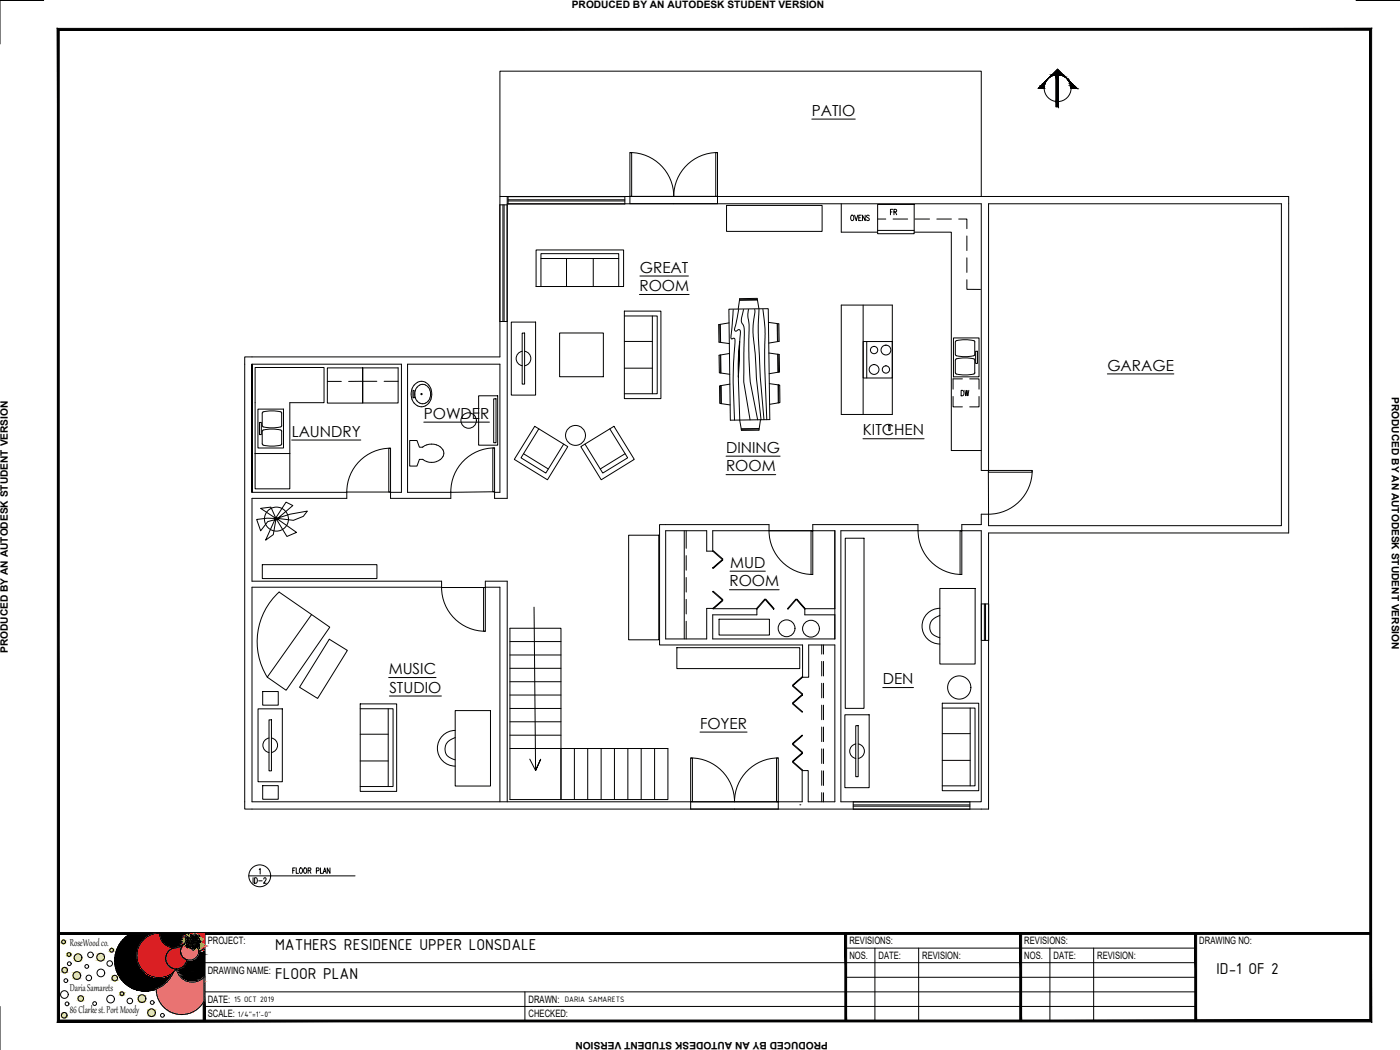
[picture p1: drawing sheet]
<svg xmlns="http://www.w3.org/2000/svg" width="610mm" height="457mm" viewBox="0 0 610 457" stroke-linecap="round" stroke-linejoin="round" font-family="sans-serif">
<defs><g id="words">
<g font-size="7.4">
<text x="119.8" y="413.7">MATHERS RESIDENCE UPPER LONSDALE</text>
<text x="529.8" y="424">ID-1 OF 2</text>
<text x="119.8" y="426.1">FLOOR PLAN</text>
</g>
<g font-size="6.6">
<text x="353.5" y="50.4">PATIO</text>
<text x="278.6" y="118.7">GREAT</text>
<text x="278.4" y="126.8">ROOM</text>
<text x="482.2" y="161.4">GARAGE</text>
<text x="184.5" y="182.4">POWDER</text>
<text x="127" y="190.2">LAUNDRY</text>
<text x="375.8" y="189.6">KITCHEN</text>
<text x="316.1" y="197.1">DINING</text>
<text x="316.1" y="205.2">ROOM</text>
<text x="317.9" y="247.3">MUD</text>
<text x="317.6" y="255.3">ROOM</text>
<text x="169.2" y="293.5">MUSIC</text>
<text x="384.4" y="297.9">DEN</text>
<text x="169.5" y="301.6">STUDIO</text>
<text x="304.8" y="317.3">FOYER</text>
</g>
<g font-size="5.7">
<text x="386.6" y="94.9">FR</text>
<text x="417.3" y="173.6">DW</text>
</g>
<g font-size="5.3">
<text x="30.4" y="411.9">RoseWood co.</text>
<text x="30.4" y="431.4">Daria Samarets</text>
<text x="30.4" y="441.1">86 Clarke st. Port Moody</text>
</g>
<g font-size="4.4">
<text x="249" y="3.5">PRODUCED BY AN AUTODESK STUDENT VERSION</text>
<text x="606" y="172.9" transform="rotate(90 606 172.9)">PRODUCED BY AN AUTODESK STUDENT VERSION</text>
<text x="3.5" y="284.4" transform="rotate(-90 3.5 284.4)">PRODUCED BY AN AUTODESK STUDENT VERSION</text>
<text x="90.5" y="411.2">PROJECT:</text>
<text x="369.8" y="411.2">REVISIONS:</text>
<text x="446" y="411.2">REVISIONS:</text>
<text x="522.2" y="411.2">DRAWING NO:</text>
<text x="369.8" y="417.6">NOS.</text>
<text x="382.5" y="417.6">DATE:</text>
<text x="401.6" y="417.6">REVISION:</text>
<text x="446" y="417.6">NOS.</text>
<text x="458.7" y="417.6">DATE:</text>
<text x="477.8" y="417.6">REVISION:</text>
<text x="90.5" y="423.9">DRAWING NAME:</text>
<text x="90.5" y="436.6">DATE:</text>
<text x="230.2" y="436.6">DRAWN:</text>
<text x="90.5" y="443">SCALE:</text>
<text x="230.2" y="443">CHECKED:</text>
<text x="360.5" y="453.7" transform="rotate(-180 360.5 453.7)">PRODUCED BY AN AUTODESK STUDENT VERSION</text>
</g>
<g font-size="3.7">
<text x="102" y="436.3">15 OCT 2019</text>
<text x="246" y="436.5">DARIA SAMARETS</text>
<text x="103.6" y="442.6">1/4&quot;=1'-0&quot;</text>
</g>
</g></defs>
<!-- layer: ID-WALL -->
<g fill="none" stroke="#000" stroke-width=".44">
<path d="M217.6 89.2h3.2M217.7 85.6v-54.6h209.6v54.6M220.9 85.6v131.4h-5.6v-2.9M220.9 88.7h206.4v116.2h3.1M221.2 85.6v3.2M272.1 85.6v3.2M274.3 85.5v3.2M312.4 85.5v3.2M430.4 85.5v.1M217.6 140h3.2M106.6 155.4h111.1v-69.8h343.4v146.5h-130.7v120.2h-323.8zM109.7 158.6v55.8v-55.8"/>
<path d="M109.7 158.6h65.1v55.8h-4.7M109.7 214.4h41.3M151 214.2v2.8h-41.3v36.1h82.6v2.7M196.3 214.4h-18.8v-55.8h40.2v55.8h-2.4M196.3 214.1v2.9h-26.2v-2.8M430.4 205.6v-116.9h127.6v140.2h-127.6v-5h-3.1v4.5h-8.5v2.7h8.5v118h-61.2v-118h33.6v-2.7h-45.8v2.7M334.9 231.1v-2.7h-47.7v52.4h62.3v14.1h2.6v-14.1h11.4v68.3h-11.6v-13.6h-2.6v13.6h-239.6v-93.4h82.6M211.3 255.7h6.4v93.4M211.3 255.8v-2.7h9.6v96M310.3 247.3h.1M310.3 257.6v.1M222 273.6h22.3v74.5h-22.3z"/>
<path d="M222 279.4h22.3M310.3 264.9h-2.6v13.3h-17.8v-47.1h17.8v8.9h2.6v-8.9h53.2v47.1h-53.2v-10.5h19.3v-2.4M310.3 264.9v.1M310.6 265h18.8M350.4 265.2v2.5h13.1M350.6 265h12.9M427.3 263h3.2M427.3 278.8h3.2M222 296.8h22.3M222 291h22.3M222 285.2h22.3M222 314.3h22.3"/>
<path d="M222 308.5h22.3M222 302.6h22.3M222 325.9h22.3M222 320.1h22.3M244.3 325.9h46.5v22.2h-46.5zM250.1 325.9v22.2M255.9 325.9v22.2M261.7 325.9v22.2M267.5 325.9v22.2M273.4 325.9v22.2M279.2 325.9v22.2M285 325.9v22.2"/>
<path d="M300.7 349.1v3.2M338.9 349.1v3.2M371.5 349.2v3.1M422.3 349.2v3.1"/>
</g>
<!-- layer: ID-DOOR -->
<g fill="none" stroke="#000" stroke-width=".44">
<path d="M274.3 66.5h.7v19h-.7zM274.3 66.4a19.1 19.1 0 0 1 19.1 19.1 19.1 19.1 0 0 1 19-19.1M311.7 66.5h.7v19h-.7zM169.3 195.2h.8v19h-.8zM170.1 195.2a19.1 19.1 0 0 0-19.1 19M214.6 195.1h.7v19h-.7zM215.4 195a19.1 19.1 0 0 0-19.1 19.1M430.4 204.9h19v.7h-19zM449.5 204.8a19.1 19.1 0 0 1-19.1 19.1M310.3 240l.3-.2 4.1 3.6-.2 .2zM334.9 231.1a19.1 19.1 0 0 0 19 19M353.1 231.1h.8v19h-.8z"/>
<path d="M399.8 231.1a19.1 19.1 0 0 0 19 19M418 231.1h.8v19h-.8zM192.3 255.8a19.1 19.1 0 0 0 19 19.1M210.6 255.8h.7v19.1h-.7zM310.3 247.3l4.2-3.7 .2 .2-4.1 3.7zM310.3 257.6l.3-.2 4.1 3.7-.2 .2zM310.3 265l4.2-3.7 .2 .2-4.1 3.7zM333 260.9l.2 .2-3.6 4.2-.2-.3zM333.2 261.1l.2-.2 3.7 4.1-.3 .3zM346.5 260.9l.3 .1-3.7 4.2-.2-.2zM346.8 261l.2-.1 3.6 4.1-.2 .2zM345.1 298.3l4.2-3.6 .2 .2-4.2 3.6z"/>
<path d="M345.3 298.5l4.2 3.7-.2 .2-4.2-3.7zM345.1 306.1l4.2-3.7 .2 .2-4.2 3.7zM345.3 306.3l4.2 3.6-.2 .2-4.2-3.6zM300.7 330.1h.8v19h-.8zM300.8 330a19.1 19.1 0 0 1 19 19.1 19.1 19.1 0 0 1 19.1-19.1M338.1 330.1h.8v19h-.8zM345.1 323.7l4.2-3.6 .2 .2-4.2 3.6zM345.1 331.5l4.2-3.7 .2 .2-4.2 3.7zM345.3 323.9l4.2 3.7-.2 .2-4.2-3.7zM345.3 331.7l4.2 3.6-.2 .2-4.2-3.6z"/>
</g>
<!-- layer: A-DOOR -->
<path d="M274.3 88.7h38.1M275 85.5h37.4M151 214.2h19.1M215.3 214.1l-19 .3M430.4 205.6v18.3M334.9 231.1h19M399.7 231.1h19.1M192.3 255.8h19M300.7 352.3h38.2M301.5 349.1h37.4" fill="none" stroke="#000" stroke-width=".44"/>
<!-- layer: ID-FURN -->
<g fill="none" stroke="#000" stroke-width=".44">
<path d="M316.4 89.5h41.6v11.3h-41.6zM366.3 88.7v12.4h15.8M382.1 89h16v12.8h-16zM382.1 95.4h3.6M388.9 95.4h6.3M398.4 95.4h6.3M407.9 95.4h6.4M417.4 95.4h3.6v4.2M233.4 108.8h38.1v16h-38.1zM235.5 112.6h33.9M246.7 112.6v12.2M258.3 112.6v12.2"/>
<path d="M382.1 100.3h16M398.1 101.1h16.1v95.1h13.1M421 102.7v6.4M421 112.3v6.3M235.5 124.8v-14.4h33.9v14.4M271.9 135.5h15.9v38.1h-15.9zM271.9 137.6h14.3v33.9h-14.3M284.1 137.6v33.9M317.4 134.6l17.1-.2 .7 48.3-17.2 .3zM319.3 134.8l-.8 10a2.69 2.69 0 0 0 .1 2.8l.3-.1a.74 .74 0 0 1 1.1 0 .74 .74 0 0 1 0 1l-.8 16 .6 18.4M321.6 134.8l-1.3 6.9a1.66 1.66 0 0 0 0 2.5l.6-.2a.88 .88 0 0 1 1.3-.3 .88 .88 0 0 1 .2 1.2l-.9 19.3 .5-15.5-.6 11.8 .7 22.4 .6 3.8 7.9-.1 .5-3.8M322.1 130l7.6-.1 .1 .5-7.8 .1z"/>
<path d="M323.8 134.8l-.7 2.7a4.4 4.4 0 0 0 .8 4.7l.2 3.9-.3 20.2 2.8 16.5M325.9 134.7l-.3 3 .6 3.7-.1 13.9 .6 11 3.2 16.5M328.6 134.7l-.7 10.2 .9 8.7 .6 11 2 18.2M330.5 134.5l-.7-3.9-7.8 .2-.6 3.8M330.5 134.7l-.3 13 .8 16.5 1.7 18.6M332.2 134.7a131.4 131.4 0 0 1 .8 23.5l.9 24.6M366.3 132.8h22.2v47.7h-22.2zM375.8 132.8v47.7M421 121.8v4.2h5.9M222.6 140.3h10.6v31.7h-10.6zM227.4 145h1v22.3h-1zM227.4 153a3.2 3.2 0 0 0-2.7 3.1 3.2 3.2 0 0 0 2.7 3.2"/>
<path d="M228.5 153a3.2 3.2 0 0 1 2.6 3.1 3.2 3.2 0 0 1-2.6 3.2M243.7 145h19v19h-19zM271.9 148.7h12.2M312.9 141.4l.5-.1 .1 7.8-.4-.1zM313.1 154.7l.5-.1 .1 7.8-.5-.1zM317.5 140.6l-3.9 .6 .2 7.9 3.8 .5M317.6 153.9l-3.8 .7 .1 7.8 3.9 .6M334.6 140.4l3.8 .5 .1 7.9-3.8 .6M334.8 153.7l3.8 .5 .1 7.9-3.8 .6M338.7 140.9l.4 .1 .2 7.6-.5 .1zM338.8 154.3h.5l.1 7.7-.4 .1zM375.8 148.7h12.7v15.9h-12.7z"/>
<path d="M377.4 148.7v15.9M415.2 147.2h11.1v16.9h-11.1zM416 148.9v5.5M416 156.8v5.5M416 154.4l.1 .2a13.3 13.3 0 0 0 7.9 .3M416.4 156.3a17.2 17.2 0 0 1 7.6 0M416.4 156.3l-.4 .5M424 148.3a14 14 0 0 0-7.9 .3l-.1 .3M424.1 148.3l.4 .6-.1 5.7-.3 .3M424.1 156.3l.4 .5-.1 5.8-.3 .2M424.8 153h.8v5.2h-.8zM112.3 178.1h11.1v17h-11.1z"/>
<path d="M142.5 160.2h15.4v15.3h-15.4zM142.5 166.1h6.1M157.9 166l-6.1 .1M158 166h6.1M167.3 166h6.1M173.4 160.1v15.4h-15.4v-15.3h15.4M179.8 170h.5v3.2h-.5zM180.3 175.5a5.9 5.9 0 0 1 3.2-9.5 5.8 5.8 0 0 1 3.2 9.5M180.4 175.5l1.5 1.2M180.9 173.3a3.3 3.3 0 0 0 4.4 2.2M180.9 169.9l-.3 1.7 .3 1.7M181.9 176.7a3.7 3.7 0 0 0 3.3 0"/>
<path d="M185.3 167.7a3.3 3.3 0 0 0-4.4 2.2M185.3 167.7a4.6 4.6 0 0 1 0 7.8M186.7 175.5l-1.5 1.2M271.9 160.3h12.2M313.8 167.9l-.5 .1 .1 7.6 .7 .2M313.8 167.9l.1 7.8M314 167.9l.1 7.9 3.8 .5M317.8 167.3l-4 .6M335 167l4 .6M338.8 167.6l.1 7.8-3.8 .7M339 167.6l.5 .1 .1 7.6-.7 .1M339 167.6l.1 7.8"/>
<path d="M415 172.6v4.6h4.1M416 162.3l.1 .3a13.3 13.3 0 0 0 7.9 .2M419.1 165h-4.1v4.5M422.2 165h4.1v4.5M426.3 172.6v4.6h-4.1M113 183.9h.8v5.3h-.8zM114.2 193.3l.1-5.8a12.4 12.4 0 0 1 8.3 0v5.8M114.2 193.3l.4 .5M114.6 193.8a17.2 17.2 0 0 0 7.7 0M114.6 185.9a17.2 17.2 0 0 0 7.7 0M114.6 185.9l-.4-.5 .1-5.8a12.4 12.4 0 0 1 8.3 0v6l-.3 .3M122.7 193.3l-.4 .5"/>
<path d="M184 200l.2 .1M192.8 195.9a6.1 6.1 0 0 0-8.8-1.2h-1.4l-1-2.9h-3.2v11.1h3.2l1-2.9h1.4M192.9 195.9a3.3 3.3 0 0 1-1.2 4.2M228 197.6l10.8 6.6M232.8 185.6l14.4 8.9-8.8 14.4-14.5-8.9zM234.6 186.7l-7.7 12.6 10.8 6.7 7.7-12.6M252.9 194.5l14.4-8.9 8.9 14.4-14.4 8.9zM265.5 186.7l7.8 12.6-10.8 6.7-7.8-12.6M272.2 197.6l-10.8 6.6M322.7 186.9l7.8-.1v.5l-7.7 .1zM184.2 200.1l1.7 .9M185.8 201l2.1 .3 2.1-.3"/>
<path d="M191.7 200.1l-1.7 .9M409.2 256.2h15.4v32.9h-15.4zM409.2 268l-1.6 .7a4.7 4.7 0 0 0-2.7 5.2 4.7 4.7 0 0 0 4.3 3.8M409.3 264.9a7.8 7.8 0 0 0-7.8 7.7 7.8 7.8 0 0 0 7.8 7.8M112.4 308.7h10.5v31.7h-10.5zM117.1 313.4h1.1v22.3h-1.1zM156.8 306.5h15.9v38.1h-15.9zM156.8 308.6h14.4v33.9h-14.4M156.8 319.7h12.2M169 308.6v33.9M198.2 309.4h15.4v32.9h-15.4zM198.2 318.1a7.8 7.8 0 0 0-7.7 7.7 7.8 7.8 0 0 0 7.7 7.8"/>
<path d="M367.9 311.2h10.6v31.8h-10.6zM372.6 316h1.1v22.2h-1.1zM410.3 306.2h15.9v38.1h-15.9zM410.3 308.3h14.3v33.9h-14.3M410.3 319.4h12.1M422.4 308.3v33.9M117.1 321.4a3.2 3.2 0 0 0-2.6 3.1 3.2 3.2 0 0 0 2.6 3.2M118.2 321.4a3.2 3.2 0 0 1 2.7 3.1 3.2 3.2 0 0 1-2.7 3.2M156.8 331.3h12.2M198.2 321.1l-1.6 .8a4.7 4.7 0 0 0-2.8 5.1 4.7 4.7 0 0 0 4.4 3.9M372.7 323.9a3.2 3.2 0 0 0-2.7 3.2 3.2 3.2 0 0 0 2.7 3.1M373.7 323.9a3.2 3.2 0 0 1 2.7 3.2 3.2 3.2 0 0 1-2.7 3.1"/>
<path d="M410.3 331.1h12.1"/>
<circle cx="380.6" cy="152.4" r="1.59"/>
<circle cx="385.8" cy="152.4" r="2.14"/>
<circle cx="183.5" cy="171.6" r=".28"/>
<circle cx="380.6" cy="160.9" r="2.14"/>
<circle cx="385.8" cy="160.9" r="1.59"/>
<circle cx="250.6" cy="189.6" r="4.3"/>
</g>
<!-- layer: ID-RMNAME -->
<g fill="none" stroke="#000" stroke-width=".44">
<path d="M353.5 51.9h18.9M278.4 128.2h21.7M278.6 120.2h21.2M482.2 162.8h28.9M127 191.6h30.1M184.5 183.8h28.6M316.1 198.6h23.6M375.8 191.1h26.6M316.1 206.7h21.7M317.6 256.8h21.7M317.9 248.7h15.3M169.2 295h20.7"/>
<path d="M384.4 299.4h13.4M169.5 303.1h22.7M304.8 318.8h20.5"/>
</g>
<!-- layer: PS-TEXT -->
<g fill="#000" stroke="#000" stroke-width=".44">
<path d="M456.4 34.2l-.8 .8zM456.9 33.7l-.5 .5zM460.5 30.1l2.4 2.5h-4.9zM463.1 33.2l.9 .5z"/>
<path d="M453.1 37.5l1.5 .9 .1-.9zM453.1 37.5l1.5 .9h-2.4z"/>
<path d="M454 36.6l.7 .9 .2-.9zM453.1 37.5l.9-.9 .7 .9z"/>
<path d="M454.9 35.7v.9l.4-.9zM454.9 35.7v.9h-.9z"/>
<path d="M455.6 35l-.3 .7zM455.6 35l-.3 .7h-.4z"/>
<path d="M457.4 33.2l-.4 .5 .8-.5zM457.4 33.2l-.5 .5z"/>
<path d="M457.8 32.8v.4l.9-.4zM457.8 32.8v.4h-.4z"/>
<path d="M458 32.6h1.6zM457.8 32.8h.9z"/>
<path d="M458 32.6h2.5zM458 32.6h1.6z"/>
<path d="M460.5 32.6h2.5zM460.5 32.6h2.5z"/>
<path d="M461.4 32.6l1.8 .2zM461.4 32.6l1.8 .2z"/>
<path d="M463.1 33.2l.9 .5zM463.9 33.7l.7 .5z"/>
<path d="M462.3 32.8l1.2 .4-.3-.4zM462.3 32.8l1.2 .4z"/>
</g>
<!-- layer: ID-FIXT -->
<g fill="#000" stroke="#000" stroke-width=".44">
<path d="M456.4 34.2l-.8 .8zM459.8 44.2h.4z"/>
<path d="M453.1 37.5l1.5 .9 .1-.9zM453.1 37.5l1.5 .9h-2.4z"/>
<path d="M454 36.6l.7 .9 .2-.9zM453.1 37.5l.9-.9 .7 .9z"/>
<path d="M454.9 35.7v.9l.4-.9zM454.9 35.7v.9h-.9z"/>
<path d="M455.6 35l-.3 .7zM455.6 35l-.3 .7h-.4z"/>
<path d="M460.4 44.2h.5zM459.8 44.2h.6zM459.8 44.2h.6z"/>
<path d="M459.8 44.2l1.1 2.3v-2.3zM459.8 44.2l1.1 2.3h-1.1z"/>
</g>
<!-- layer: 0 -->
<g fill="none" stroke="#000" stroke-width=".44">
<path d="M464.7 34.3h.1M464.8 34.4h.1M464.8 34.4v.1M464.9 34.5h.1M464.9 34.6h.1M465 34.6h.1M465 34.7h.1M465.1 34.8h.1M465.2 34.8h.1M465.2 34.8v.1M465.3 34.9l-.1 .1M465.3 35l.2 .1"/>
<path d="M465.5 35.1l-.1 .1M465.5 35.2v.1M465.5 35.4h.3M465.6 35.2l-.1 .1M465.6 35.6l.2-.2-.1 .3M465.7 35.8l.2-.2-.1 .2M466 35.6l-.1 .5 .3-.2M466.3 35.9l-.4 .3 .4-.3M466.3 37.5l.8-.8-.8 .9M466.3 36l-.3 .4M466.4 36.1l-.4 .4M466.5 36.1l-.5 .5 .6-.4"/>
<path d="M466.6 36.2l-.5 .6M466.7 36.3l-.6 .6M466.8 36.4l-.6 .6M466.8 36.4l-.6 .7M466.9 36.5l-.7 .8M467 36.6l-.8 .7M467.1 36.7l-.8 .8M467.2 36.8l-.9 1M467.3 36.9l-1 1.1M467.4 37l-1.1 1.1M467.4 37l-1.1 1.2M467.5 37.2l-1.1 1.2"/>
<path d="M467.6 37.3l-1.1 1.1M467.7 37.3l-1.1 1.1M467.7 38.4l.5-.6-.4 .6M467.7 37.4l-.9 1M467.8 37.4l-.9 1 1-.9M467.9 37.5l-.9 .9M468 37.6l-.8 .8M468 37.7l-.7 .7M468.1 37.8l-.6 .6M468.3 37.9l-.4 .5M468.4 38l-.4 .4M468.5 38.1l-.5 .3"/>
<path d="M468.5 38.4h.1M468.6 38.2l-.2 .2M468.8 38.4h-.1M111.1 160h30v15.3h-14.9v37.6h-15.1zM208.4 172.3h8.3v21.5h-8.3zM215 173.7h1v19.1h-1zM111 197.5h15.3M387 185.2h.6v2.3h-.6zM120.2 225.6l-1.2 7.2-3.3 2.4 4.3-9.6-6.5-4.2 4.4-.6 2.5 5.4 7.1-6.1-3-1.4-4.4 6.8 9 6.3-4.2 1.8-4.8-8 7.7 1 4.3-1.8 1.7-2.3-7.5 1.4-6.2 1.9-3.8-.2-4.5 .6 1.7 4.9 3.1-4 5.1-1.3-1.2 .3M273.7 233h13.2v45.6h-13.2zM297.9 231.1v47.1M368 234.4h8.2v74h-8.2z"/>
<path d="M114.2 245.9h49.9v6h-49.9zM121.5 257.8l14.2 9.8-19.3 27.3 8.2 5.7 19-27.5-7.9-5.5M121.5 257.8a29.2 29.2 0 0 0-5.1 37.1M143.4 278.3l7.9 4.9-13 20.9-7.9-4.8zM232.5 264.4l.7 71.1 2.2-4.9-2.2 4.9-2.5-5M313.1 269.6h21.9v6.9h-21.9zM294.7 282h53.5v9.1h-53.5zM358.6 280.8v4M358.6 288v6.3M358.6 297.5v6.4M114.4 301.1h6.8v5.9h-6.8zM358.6 307v6.4"/>
<path d="M358.6 316.6v6.3M358.6 326.1v6.4M358.6 335.7v6.3M114.4 342.1h6.8v5.9h-6.8zM358.6 345.2v4M112.9 378.6l.4-.4v2.4M127.5 379h.6M128.6 377.9h-1.1v2.4M129 377.9v2.4h1M130.7 378l.2-.1a1.24 1.24 0 0 1 .8 1.2 1.24 1.24 0 0 1-.8 1.2 1.67 1.67 0 0 1-.2-2.3zM132.5 378l.2-.1a1.24 1.24 0 0 1 .9 1.2 1.24 1.24 0 0 1-.9 1.2 1.67 1.67 0 0 1-.2-2.3zM134.2 379l1-.1v-.9l-1-.1v2.4"/>
<path d="M134.8 379l.6 1.3M137.8 379.1l1.1-.2-.1-.9-1-.1v2.4M139.5 377.9v2.4h1M141 379.5h.8M143.7 377.9v2.4l-1.2-2.4v2.4M108.3 381.4h46.3M110.2 382.2v2.4M110.9 382.2a1.21 1.21 0 0 1 1.2 1.2 1.21 1.21 0 0 1-1.2 1.2zM112.6 383.5h1.6M114.9 382.8v-.4a.54 .54 0 0 1 .8-.1 .54 .54 0 0 1 .1 .8l-1 1.5h1.2M140.7 380.3l.7-2.4 .7 2.4"/>
<circle cx="204.1" cy="183.1" r="3.4"/>
<circle cx="120.4" cy="226" r="5.2"/>
<circle cx="342.5" cy="273.6" r="3.7"/>
<circle cx="353.1" cy="273.7" r="3.7"/>
<circle cx="417.7" cy="299.4" r="5.1"/>
<circle cx="113.1" cy="381.4" r="4.8"/>
</g>
<g fill="#000" stroke="#000" stroke-width=".44">
<path d="M464.6 34.2l.7 .8z"/>
<path d="M465.2 35l.9 .7zM465.2 35l.9 .7h-.4z"/>
<path d="M465.7 35.7l1.2 .9zM465.7 35.7l1.2 .9h-.9z"/>
<path d="M466 36.6l1.8 .9-.9-.9zM466 36.6l1.8 .9h-1.5z"/>
<path d="M466.3 37.5l2.5 .9-1-.9zM466.3 37.5l2.5 .9h-2.5z"/>
</g>
<!-- layer: A-BORDER -->
<g fill="#000" stroke="#000" stroke-width=".44">
<path d="M460.2 32.6h.7zM464.6 34.2l.7 .8zM459.8 44.2h1.1z"/>
<path d="M460.2 32.6h.7zM459.8 32.6h1.1z"/>
<path d="M459.8 32.6l1.1 11.6v-11.6zM459.8 32.6l1.1 11.6h-1.1z"/>
<path d="M465.2 35l.9 .7zM465.2 35l.9 .7h-.4z"/>
<path d="M465.2 35l.9 .7zM465.2 35l.9 .7h-.4z"/>
<path d="M465.7 35.7l1.2 .9zM465.7 35.7l1.2 .9h-.9z"/>
<path d="M465.7 35.7l1.2 .9zM465.7 35.7l1.2 .9h-.9z"/>
<path d="M466 36.6l1.8 .9-.9-.9zM466 36.6l1.8 .9h-1.5z"/>
<path d="M466 36.6l1.8 .9-.9-.9zM466 36.6l1.8 .9h-1.5z"/>
<path d="M466.3 37.5l2.5 .9-1-.9zM466.3 37.5l2.5 .9h-2.5z"/>
<path d="M466.3 37.5l2.5 .9-1-.9zM466.3 37.5l2.5 .9h-2.5z"/>
<path d="M459.8 44.2h1.1zM460.2 44.2h.7z"/>
</g>
<!-- layer: PS-TEXT -->
<g fill="none" stroke="#000" stroke-width=".44">
<path d="M454.6 38.4h-2.4l8.3-8.3 8.3 8.3h-2.5M459.8 32h1.1v14.5h-1.1z"/>
<circle cx="460.5" cy="38.4" r="5.9"/>
</g>
<!-- layer: A-WIN -->
<path d="M219 89.2v50.8M219.5 89.2v50.8M221.2 87h50.9M221.2 87.5h50.9M428.6 263v15.8M429.1 263v15.8M348.3 350.4h.1M371.5 350.5h50.8M371.5 351h50.8" fill="none" stroke="#000" stroke-width=".44"/>
<!-- layer: ID-FIXT -->
<path d="M370.8 93.8l.1-.1a1.24 1.24 0 0 1 .9 1.2 1.24 1.24 0 0 1-.9 1.2 1.63 1.63 0 0 1-.1-2.3zM372.1 93.7l.7 2.4 .7-2.4M373.9 94.8h.7M375 93.7h-1.1v2.4h1.1M376.7 93.7v2.4l-1.2-2.4v2.4M378.5 94l-.4-.3-.8 .3 .1 .5 .8 .4a.63 .63 0 0 1 .1 1.1 .63 .63 0 0 1-1-.3" fill="none" stroke="#000" stroke-width=".44"/>
<!-- layer: hidden lines -->
<g fill="none" stroke="#000" stroke-width=".44">
<path d="M298.8 231.1v7.7M298.8 241.9v6.4M298.8 251.5v6.3M298.8 261v6.3M298.8 270.5v7.7M357.8 280.8v4M357.8 288v6.3M357.8 297.5v6.4M357.8 307v6.4M357.8 316.6v6.3M357.8 326.1v6.3M357.8 335.6v6.4"/>
<path d="M357.8 345.1v4"/>
</g>
<!-- layer: A-WIN-SILL -->
<path d="M217.6 89.2v50.8M220.8 89.2v50.8M221.2 85.6h50.9M221.2 88.8h50.9M427.3 263v15.8M430.5 263v15.8M371.5 349.2h50.8M371.5 352.3h50.8" fill="none" stroke="#000" stroke-width=".44"/>
<!-- layer: PS-BRDR -->
<g fill="#000" stroke="#000" stroke-width=".44">
<path d="M57.1 406.5h12.1zM74.5 412.7h2.3zM80.9 410.5h.5zM81.4 417.9l.2 .1zM86.5 414.1l.9 .5h-.9zM61.6 431.5h3.3zM70 425.6h4.3zM75.3 423.5l.3-.3zM82.3 427.6h2.9z"/>
<path d="M25.8 13.2h570.6l.8-.8zM25 12.4h572.2l-571.4 .8zM25 12.4l.8 431.8v-431zM25 12.4l.8 431.8-.8 .8zM25.8 444.2l-.8 .8 571.4-.8zM25 445l571.4-.8 .8 .8zM596.4 13.2v431l.8 .8zM597.2 12.4v432.6l-.8-431.8z"/>
<path d="M25.4 406.1v.8l571.5-.8zM25.4 406.9l571.5-.8v.8z"/>
<path d="M50.2 415.5l9.4 .3v-.3zM50.2 415.5l9.4 .3h-9.4z"/>
<path d="M50.2 415.8l9.5 1.1-.1-1.1zM50.2 415.8l9.5 1.1h-9.7z"/>
<path d="M50 416.9l9.7 .2zM50 416.9l9.7 .2z"/>
<path d="M50 417.1l9.9 1.2-.2-1.2zM50 417.1l9.9 1.2h-9.9z"/>
<path d="M50.5 414.6l9.1 .9 .1-.9zM50.5 414.6l9.1 .9h-9.4z"/>
<path d="M50.6 414.1l9.1 .5 .2-.5zM50.6 414.1l9.1 .5h-9.2z"/>
<path d="M50 418.3l9.9 .1zM50 418.3l9.9 .1z"/>
<path d="M50 418.4l10.3 1.1-.4-1.1zM50 418.4l10.3 1.1h-10.3z"/>
<path d="M50.9 413.4l9 .7 .1-.7zM50.9 413.4l9 .7h-9.3z"/>
<path d="M51.2 412.8l8.8 .6 .2-.6zM51.2 412.8l8.8 .6h-9.1z"/>
<path d="M50 419.5l10.5 .4-.2-.4zM50 419.5l10.5 .4h-10.5z"/>
<path d="M51.4 412.2l8.8 .6 .2-.6zM51.4 412.2l8.8 .6h-9z"/>
<path d="M50 419.9l10.8 .7-.3-.7zM50 419.9l10.8 .7h-10.6z"/>
<path d="M51.9 411.4l8.5 .8 .4-.8zM51.9 411.4l8.5 .8h-9z"/>
<path d="M52 411.1l8.8 .3 .2-.3zM52 411.1l8.8 .3h-8.9z"/>
<path d="M52.7 410.2l8.3 .9 .6-.9zM52.7 410.2l8.3 .9h-9z"/>
<path d="M52.7 410.1h9zM52.7 410.1l8.9 .1z"/>
<path d="M53.5 409.2l8.2 .9 .8-.9zM53.5 409.2l8.2 .9h-9z"/>
<path d="M53.6 409.1h9.1zM53.6 409.1l8.9 .1z"/>
<path d="M54.4 408.4l8.3 .7 .8-.7zM53.6 409.1l.8-.7 8.3 .7z"/>
<path d="M54.7 408.1l8.8 .3 .4-.3zM54.7 408.1l8.8 .3h-9.1z"/>
<path d="M55.2 407.8l8.7 .3 .6-.3zM54.7 408.1l.5-.3 8.7 .3z"/>
<path d="M55.8 407.2l8.7 .6 1-.6zM55.2 407.8l.6-.6 8.7 .6z"/>
<path d="M55.9 407.2h9.7zM55.9 407.2h9.6z"/>
<path d="M56.6 406.8l9 .4 1.2-.4zM55.9 407.2l.7-.4 9 .4z"/>
<path d="M56.9 406.6l9.9 .2 1.2-.2zM56.6 406.8l.3-.2 9.9 .2z"/>
<path d="M57.1 406.5h12.1zM56.9 406.6h11.1z"/>
<path d="M74.5 412.7l2 .1zM75.1 412.8h1.4z"/>
<path d="M74.1 412.5h3.3zM74.1 412.5l2.7 .2z"/>
<path d="M73.6 412.4h4.2zM73.6 412.4l3.8 .1z"/>
<path d="M73.2 412.2h5.1zM73.2 412.2l4.6 .2z"/>
<path d="M72.7 412h6zM72.7 412l5.6 .2z"/>
<path d="M72.3 411.8l6.4 .2 .5-.2zM72.3 411.8l6.4 .2h-6z"/>
<path d="M71.9 411.5l7.3 .3 .3-.3zM71.9 411.5l7.3 .3h-6.9z"/>
<path d="M71.4 411.1l8.5 .1zM71.4 411.1l8.5 .1z"/>
<path d="M71.5 411.2l8 .3 .4-.3zM71.5 411.2l8 .3h-7.6z"/>
<path d="M71.2 410.8l8.8 .1zM71.2 410.8l8.8 .1z"/>
<path d="M71.2 410.9h8.8zM71.2 410.9l8.7 .2z"/>
<path d="M71.1 410.8h8.9zM71.1 410.8h8.9z"/>
<path d="M71 410.7h9.1zM71 410.7l9 .1z"/>
<path d="M71 410.5h9.2zM71 410.5l9.1 .2z"/>
<path d="M70.1 409.2l10.1 .1zM70.1 409.2l10.1 .1z"/>
<path d="M70.1 409.3h10.1zM70.1 409.3h10.1z"/>
<path d="M70.1 409.3l10.1 .1zM70.1 409.3l10.1 .1z"/>
<path d="M70.2 409.4l10.1 .2zM70.2 409.4l10.1 .2z"/>
<path d="M70 409.1h10.3zM70 409.1l10.2 .1z"/>
<path d="M70.3 409.6l10 .1zM70.3 409.6l10 .1z"/>
<path d="M70.9 410.5h9.4zM70.9 410.5h9.3z"/>
<path d="M69.9 408.9h10.4zM69.9 408.9l10.4 .2z"/>
<path d="M70.4 409.7l10 .1zM70.4 409.7l10 .1z"/>
<path d="M69.9 408.9h10.5zM69.9 408.9h10.4z"/>
<path d="M70.4 409.8l10.1 .1zM70.4 409.8l10.1 .1z"/>
<path d="M70.9 410.5h9.5zM70.9 410.5h9.4z"/>
<path d="M69.6 407.8l10.9 .2zM69.6 407.8l10.9 .2z"/>
<path d="M69.6 408l10.9 .1zM69.6 408l10.9 .1z"/>
<path d="M69.6 408.1h11zM69.6 408.1h11z"/>
<path d="M69.9 408.8h10.6zM69.9 408.8l10.5 .1z"/>
<path d="M70.4 409.9l10.2 .1zM70.4 409.9l10.2 .1z"/>
<path d="M69.6 407.8h11zM69.6 407.8h10.9z"/>
<path d="M69.7 408.1l10.9 .1zM69.7 408.1l10.9 .1z"/>
<path d="M69.6 407.7h11zM69.6 407.7l11 .1z"/>
<path d="M69.7 408.2l10.9 .1zM69.7 408.2l10.9 .1z"/>
<path d="M69.8 408.7h10.8zM69.8 408.7l10.7 .1z"/>
<path d="M70.8 410.4h9.8zM70.8 410.4l9.6 .1z"/>
<path d="M69.7 408.3h11zM69.7 408.3h11z"/>
<path d="M70.5 410h10.3zM70.5 410h10.3z"/>
<path d="M69.6 407.6h11.1zM69.6 407.6l11 .1z"/>
<path d="M69.5 407.5h11.2zM69.5 407.5l11.2 .1z"/>
<path d="M69.7 408.3l11 .1zM69.7 408.3l11 .1z"/>
<path d="M69.8 408.6h10.9zM69.8 408.6l10.8 .1z"/>
<path d="M69.7 408.4h11.1zM69.7 408.4h11.1z"/>
<path d="M69.7 408.4h11.2zM69.7 408.4h11.2z"/>
<path d="M70.5 410l10.3 .1zM70.5 410l10.3 .1z"/>
<path d="M70.6 410.1h10.2zM70.6 410.1h10.2z"/>
<path d="M69.5 407.5h11.3zM69.5 407.5h11.4z"/>
<path d="M69.5 407.5h11.3zM69.5 407.5h11.2z"/>
<path d="M70.6 410.1l10.3 .1zM70.6 410.1l10.3 .1z"/>
<path d="M69.8 408.4l11.2 .1zM69.8 408.4l11.2 .1z"/>
<path d="M69.8 408.6h11.1zM69.8 408.6h10.9z"/>
<path d="M70.7 410.2l10.2 .1zM70.7 410.2l10.2 .1z"/>
<path d="M69.8 408.6h11.1zM69.8 408.6h11.1z"/>
<path d="M69.5 407.4h11.4zM69.5 407.4h11.5z"/>
<path d="M69.5 407.4h11.4zM69.5 407.4l11.4 .1z"/>
<path d="M70.7 410.3h10.3zM70.7 410.3h10.3z"/>
<path d="M69.8 408.5h11.2zM69.8 408.5l11.1 .1z"/>
<path d="M70.7 410.3l10.4 .1zM70.7 410.3l10.4 .1z"/>
<path d="M69.8 408.5h11.3zM69.8 408.5h11.3z"/>
<path d="M69.8 408.5h11.3zM69.8 408.5h11.2z"/>
<path d="M70.8 410.4h10.4zM70.8 410.4h10.4z"/>
<path d="M70.8 410.4h10.5zM70.8 410.4h10.5z"/>
<path d="M81 410.5h.3zM81 410.5h.3z"/>
<path d="M81 410.5l.3 .1zM81 410.5l.3 .1z"/>
<path d="M80.9 410.5h.5zM80.9 410.5h.4z"/>
<path d="M70.8 410.4h10.6zM70.8 410.4h10.6z"/>
<path d="M80.6 410.4h.8zM80.6 410.4h.8z"/>
<path d="M80.7 410.4h.7zM80.7 410.4l.7 .1zM80.9 410.5h.5z"/>
<path d="M70.8 410.4h10.6zM70.8 410.4h10.6z"/>
<path d="M81 407.4h.5zM81 407.4h.5zM81 407.4h.5zM81 407.4h.5z"/>
<path d="M81.1 407.4l.4 .1zM81.1 407.4l.4 .1z"/>
<path d="M81.2 407.5h.3zM81.2 407.5h.3z"/>
<path d="M69.5 407.3h12zM69.5 407.3l12 .1z"/>
<path d="M69.5 407.2h12.1zM69.5 407.2l12 .1z"/>
<path d="M81.4 418l.7 .1zM81.4 418l.7 .1z"/>
<path d="M69.5 407.2h12.2zM69.5 407.2h12.1z"/>
<path d="M69.5 407.2h12.2zM69.5 407.2h12.2z"/>
<path d="M69.5 407.1h12.3zM69.5 407.1l12.2 .1z"/>
<path d="M69.5 407.1h12.4zM69.5 407.1h12.5z"/>
<path d="M69.5 407.1h12.4zM69.5 407.1h12.3z"/>
<path d="M69.4 406.5l12.6 .6v-.6zM69.4 406.5l12.6 .6h-12.5z"/>
<path d="M81.3 418.1h1.5zM81.3 418.1h1.5z"/>
<path d="M86.5 414.6l1.3 .3zM86.5 414.6l1.3 .3h-1.3z"/>
<path d="M86.5 414.9l1.7 .2zM86.5 414.9l1.7 .2h-1.8z"/>
<path d="M86.4 415.1l2.3 .5-.5-.5zM86.4 415.1l2.3 .5h-2.4z"/>
<path d="M86.3 415.6l2.6 .2zM86.3 415.6l2.6 .2z"/>
<path d="M86.2 415.8l2.7 .5v-.5zM86.2 415.8l2.7 .5h-3z"/>
<path d="M85.9 416.3l3 .6v-.6zM85.9 416.3l3 .6h-3.4z"/>
<path d="M85.5 416.9l3.4 .4v-.4zM84.9 417.3l.6-.4 3.4 .4z"/>
<path d="M84.9 417.3l4 .4v-.4zM84.3 417.7l.6-.4 4 .4z"/>
<path d="M84.3 417.7l4.6 .3v-.3zM83.6 418l.7-.3 4.6 .3z"/>
<path d="M83.6 418l5.3 .1zM83 418.1h5.9z"/>
<path d="M83 418.1h5.9zM82.8 418.1h6.1z"/>
<path d="M81.3 418.1l7.6 .7v-.7zM81.3 418.1l7.6 .7h-7.7z"/>
<path d="M81.2 418.8l7.7 .7v-.7zM81.2 418.8l7.7 .7h-8z"/>
<path d="M80.9 419.5l8 .7v-.7zM80.9 419.5l8 .7h-8.5z"/>
<path d="M88.5 406.5l.8 38.1v-38.1zM88.5 406.5l.8 38.1h-.8z"/>
<path d="M50.2 420.6l11 .7-.4-.7zM50.2 420.6l11 .7h-10.9z"/>
<path d="M50.3 421.3l11.1 .4-.2-.4zM50.3 421.3l11.1 .4h-11z"/>
<path d="M50.4 421.7l11.8 .9-.8-.9zM50.4 421.7l11.8 .9h-11.5z"/>
<path d="M61.6 431.5h2.9zM62.3 431.5h2.2z"/>
<path d="M50.7 422.6l11.6 .1zM50.7 422.6l11.6 .1z"/>
<path d="M50.7 422.7l12.4 .8-.8-.8zM50.7 422.7l12.4 .8h-12z"/>
<path d="M51.1 423.5l12.9 .6-.9-.6zM51.1 423.5l12.9 .6h-12.7z"/>
<path d="M51.3 424.1l12.8 .1zM51.3 424.1l12.8 .1z"/>
<path d="M51.4 424.2l13.8 .6-1.1-.6zM51.4 424.2l13.8 .6h-13.5z"/>
<path d="M51.7 424.8l14.7 .4-1.2-.4zM51.7 424.8l14.7 .4h-14.5z"/>
<path d="M60.7 431.3h5.2zM60.7 431.3l4.2 .2z"/>
<path d="M60.1 431.2h6.2zM60.1 431.2l5.8 .1z"/>
<path d="M51.9 425.2l15 .2zM51.9 425.2l15 .2z"/>
<path d="M52 425.4l15.6 .1zM52 425.4l15.6 .1z"/>
<path d="M59.3 431l7 .2 1-.2zM59.3 431l7 .2h-6.2z"/>
<path d="M52.1 425.5l16.7 .1zM52.1 425.5l16.7 .1z"/>
<path d="M58.7 430.8h9.1zM58.7 430.8l8.6 .2z"/>
<path d="M57.9 430.4l9.9 .4 .9-.4zM57.9 430.4l9.9 .4h-9.1z"/>
<path d="M57.4 430.2h11.7zM57.4 430.2l11.3 .2z"/>
<path d="M56.6 429.7l12.5 .5 .9-.5zM56.6 429.7l12.5 .5h-11.7z"/>
<path d="M56.1 429.5l13.9 .2 .4-.2zM56.1 429.5l13.9 .2h-13.4z"/>
<path d="M55.3 428.9l15.1 .6 .8-.6zM55.3 428.9l15.1 .6h-14.3z"/>
<path d="M54.9 428.6l16.3 .3 .4-.3zM54.9 428.6l16.3 .3h-15.9z"/>
<path d="M54.2 428l17.4 .6 .7-.6zM54.2 428l17.4 .6h-16.7z"/>
<path d="M53.8 427.7l18.5 .3 .4-.3zM53.8 427.7l18.5 .3h-18.1z"/>
<path d="M53.2 426.9l19.5 .8 .7-.8zM53.2 426.9l19.5 .8h-18.9z"/>
<path d="M52.8 426.6l20.6 .3 .3-.3zM52.8 426.6l20.6 .3h-20.2z"/>
<path d="M52.3 425.8l21.4 .8 .6-.8zM52.3 425.8l21.4 .8h-20.9z"/>
<path d="M52.2 425.6h22.1zM52.2 425.6l22.1 .2z"/>
<path d="M71.2 425.4h3.3zM70 425.6h4.3zM68.8 425.6h5.5z"/>
<path d="M72.4 425.1l2.1 .3 .1-.3zM71.2 425.4l1.2-.3 2.1 .3z"/>
<path d="M73.6 424.6l1 .5 .4-.5zM72.4 425.1l1.2-.5 1 .5z"/>
<path d="M73.7 424.5h1.3zM73.6 424.6h1.4z"/>
<path d="M74.6 424l.4 .5 .3-.5zM73.7 424.5l.9-.5 .4 .5z"/>
<path d="M75.3 423.5v.5zM74.6 424l.7-.5v.5z"/>
<path d="M82.3 427.6l2 .1zM83.2 427.7h1.1z"/>
<path d="M82.2 427.6h3.1zM82.2 427.6h3z"/>
<path d="M81.2 427.3l4.1 .3 .9-.3zM81.2 427.3l4.1 .3h-3.1z"/>
<path d="M81.2 427.2h5.1zM81.2 427.2l5 .1z"/>
<path d="M80.3 426.8l6 .4 .9-.4zM80.3 426.8l6 .4h-5.1z"/>
<path d="M80.2 426.8h7zM80.2 426.8h7z"/>
<path d="M79.4 426.3l7.8 .5 .8-.5zM79.4 426.3l7.8 .5h-7z"/>
<path d="M79.4 426.2h8.7zM79.4 426.2l8.6 .1z"/>
<path d="M78.7 425.6l9.4 .6 .7-.6zM78.7 425.6l9.4 .6h-8.7z"/>
<path d="M80.4 420.2l8.5 .6v-.6zM80.4 420.2l8.5 .6h-9.1z"/>
<path d="M79.8 420.8l9.1 .5v-.5zM79.2 421.3l.6-.5 9.1 .5z"/>
<path d="M79.2 421.3l9.7 .4v-.4zM78.4 421.7l.8-.4 9.7 .4z"/>
<path d="M78.4 421.7l10.5 .2zM77.6 421.9h11.3z"/>
<path d="M77.6 421.9l11.3 .1zM76.8 422h12.1z"/>
<path d="M76.8 422l12.1 1v-1zM76.8 422l12.1 1h-11.9z"/>
<path d="M77 423l11.9 .9v-.9zM77 423l11.9 .9h-11.5z"/>
<path d="M77.4 423.9l11.5 .9v-.9zM77.4 423.9l11.5 .9h-10.9z"/>
<path d="M78 424.8l10.9 .7v-.7zM78 424.8l10.9 .7h-10.3z"/>
<path d="M78.6 425.5h10.3zM78.6 425.5l10.2 .1z"/>
<path d="M367.9 406.5v38.1h.7zM367.9 406.5h.7v38.1z"/>
<path d="M444 406.5v38.1h.8zM444 406.5h.8v38.1z"/>
<path d="M520.2 406.5v38.1h.8zM520.2 406.5h.8v38.1z"/>
</g>
<g fill="none" stroke="#000" stroke-width=".44">
<path d="M0 .1h19h-19v19M609.5 .1h-19h19M25.4 406.5h63.5v38.1h-63.5zM57.1 406.4a13.3 13.3 0 0 0-2.8 21.7 13.3 13.3 0 0 0 21.3-4.9M75.4 412.7v.1M75.7 412.8a4.6 4.6 0 0 0-2 7.9 4.6 4.6 0 0 0 7.7-2.8M78.6 414.1l.2 1.1M79.9 411.2a4 4 0 0 0 1.5 6.7 4 4 0 0 0 5-4.7M80.7 410.4a6.3 6.3 0 0 1-7 2 6.3 6.3 0 0 1-4.2-6 9.6 9.6 0 0 0-8.9 13.7 9.6 9.6 0 0 0 16.2 1.8 7.1 7.1 0 0 0 12.1 3.6M82 406.4v.6l.5-.6M86.6 414.1l2.3 1.6M88.9 419.2h431.8"/>
<path d="M88.9 412.9l-2.3 1.2M368.3 412.8h152.4M381 412.8v31.8M400 412.8v31.8M457.2 412.8v31.8M476.2 412.8v31.8M0 438.2v19M68 430.7a11.1 11.1 0 0 0 8.4 10.7 11.1 11.1 0 0 0 12.5-5.5M88.9 431.9h431.8M88.9 438.2h431.8M228.6 431.9v12.7M368.3 425.5h152.4"/>
<circle cx="27.7" cy="410.1" r=".83"/>
<circle cx="30" cy="415.6" r=".83"/>
<circle cx="30.2" cy="419.6" r=".83"/>
<circle cx="34" cy="417" r="1.67"/>
<circle cx="39.4" cy="415.8" r="1.21"/>
<circle cx="43.8" cy="416.8" r="1.67"/>
<circle cx="47.8" cy="419.5" r="1.21"/>
<circle cx="48.6" cy="413.7" r=".83"/>
<circle cx="80.7" cy="411.1" r=".7"/>
<circle cx="80.8" cy="411.1" r=".53"/>
<circle cx="81" cy="409.3" r=".7"/>
<circle cx="81.1" cy="407.9" r=".53"/>
<circle cx="81.3" cy="408.9" r=".53"/>
<circle cx="81.3" cy="409.9" r=".53"/>
<circle cx="81.6" cy="412.1" r=".53"/>
<circle cx="81.6" cy="411.6" r=".53"/>
<circle cx="81.8" cy="409.9" r=".53"/>
<circle cx="81.8" cy="408.4" r=".53"/>
<circle cx="81.8" cy="410.9" r=".53"/>
<circle cx="82" cy="407.6" r=".53"/>
<circle cx="82.1" cy="412.1" r=".53"/>
<circle cx="82.4" cy="408.9" r=".53"/>
<circle cx="82.4" cy="410.4" r=".53"/>
<circle cx="82.7" cy="412.1" r=".7"/>
<circle cx="82.9" cy="409.6" r=".7"/>
<circle cx="83" cy="410.3" r=".53"/>
<circle cx="83.1" cy="410.7" r=".53"/>
<circle cx="83.2" cy="408.9" r=".53"/>
<circle cx="83.2" cy="407.6" r=".7"/>
<circle cx="83.4" cy="412.6" r=".53"/>
<circle cx="83.5" cy="407.6" r=".53"/>
<circle cx="83.5" cy="409" r=".53"/>
<circle cx="83.5" cy="411.5" r=".53"/>
<circle cx="83.6" cy="407.8" r=".53"/>
<circle cx="83.8" cy="408.3" r=".53"/>
<circle cx="83.9" cy="410.7" r=".53"/>
<circle cx="83.9" cy="412.1" r=".53"/>
<circle cx="84" cy="409.6" r=".53"/>
<circle cx="84" cy="410.3" r=".53"/>
<circle cx="84" cy="411" r=".53"/>
<circle cx="84.1" cy="413.3" r=".53"/>
<circle cx="84.1" cy="408.3" r=".53"/>
<circle cx="84.5" cy="409" r=".53"/>
<circle cx="84.6" cy="410.3" r=".7"/>
<circle cx="84.6" cy="412.8" r=".53"/>
<circle cx="84.6" cy="412.1" r=".53"/>
<circle cx="84.7" cy="408.9" r=".53"/>
<circle cx="84.9" cy="407.2" r=".53"/>
<circle cx="85" cy="408.3" r=".7"/>
<circle cx="85.2" cy="408.3" r=".53"/>
<circle cx="85.2" cy="412.1" r=".7"/>
<circle cx="85.3" cy="411" r=".53"/>
<circle cx="85.3" cy="408.9" r=".53"/>
<circle cx="85.3" cy="412.1" r=".53"/>
<circle cx="85.4" cy="410.1" r=".53"/>
<circle cx="85.4" cy="407.7" r=".53"/>
<circle cx="85.8" cy="411" r=".53"/>
<circle cx="85.8" cy="411.5" r=".53"/>
<circle cx="85.8" cy="412.1" r=".53"/>
<circle cx="85.9" cy="410.1" r=".53"/>
<circle cx="86" cy="408.2" r=".53"/>
<circle cx="86" cy="409.6" r=".53"/>
<circle cx="86.3" cy="408.9" r=".53"/>
<circle cx="86.3" cy="411.5" r=".53"/>
<circle cx="86.5" cy="412.7" r=".53"/>
<circle cx="86.5" cy="407.7" r=".53"/>
<circle cx="86.5" cy="410.1" r=".53"/>
<circle cx="87" cy="410.1" r=".53"/>
<circle cx="87.4" cy="408.9" r=".53"/>
<circle cx="87.6" cy="411.5" r=".7"/>
<circle cx="28" cy="433" r="1.67"/>
<circle cx="28.2" cy="422.4" r="1.21"/>
<circle cx="28.7" cy="427" r=".83"/>
<circle cx="29.2" cy="437.1" r=".83"/>
<circle cx="33.5" cy="424.8" r="1.67"/>
<circle cx="35.2" cy="434.8" r="1.21"/>
<circle cx="37.8" cy="420.8" r=".83"/>
<circle cx="38.7" cy="425.8" r="1.21"/>
<circle cx="41.2" cy="437" r=".83"/>
<circle cx="43.9" cy="423.7" r="1.67"/>
<circle cx="48.2" cy="435" r="1.67"/>
<circle cx="50" cy="425.9" r="1.21"/>
<circle cx="53.1" cy="432.7" r=".83"/>
<circle cx="56.5" cy="435.8" r="1.21"/>
<circle cx="61.8" cy="434.8" r="1.67"/>
<circle cx="66.3" cy="436.5" r=".83"/>
<circle cx="28" cy="442.1" r="1.21"/>
<circle cx="66" cy="441" r="1.67"/>
<circle cx="70.7" cy="442.1" r=".83"/>
</g>
<g fill="#f27172" stroke="#f27172" stroke-width=".44">
<path d="M83.4 406.9h1z"/>
<path d="M84.1 407.8h.4z"/>
<path d="M84.2 407.8h.3z"/>
<path d="M86.7 408.2h2.2z"/>
<path d="M86.7 408.6h.3z"/>
<path d="M86.5 411.1h.5z"/>
<path d="M84.5 411.5h.3z"/>
<path d="M84.4 411.5h.3z"/>
<path d="M80.9 411.8h.2z"/>
<path d="M80.7 411.9h.5z"/>
<path d="M85.4 412.8h.5z"/>
<path d="M82.6 412.9h.4z"/>
<path d="M84.9 413.3h1.5z"/>
<path d="M84.8 413.3h1.6z"/>
<path d="M86.5 414h.5z"/>
<path d="M81.6 418h2z"/>
<path d="M76.8 422l.1 .6h-.7z"/>
<path d="M69.3 435.9h19.6z"/>
<path d="M69.9 437h18.3z"/>
<path d="M77.7 441.7h2.7z"/>
<path d="M82.5 406.5l6.4 .2zM82.5 406.5l6.4 .2h-6.6z"/>
<path d="M84.9 406.7h4zM84.9 406.7h4z"/>
<path d="M82.3 406.7h2.5zM82.3 406.7h2.4z"/>
<path d="M85 406.7h3.9zM85 406.7h3.9z"/>
<path d="M82.3 406.7h2.4zM82.3 406.7h2.3z"/>
<path d="M85.1 406.7l3.8 .1zM85.1 406.7l3.8 .1z"/>
<path d="M82.3 406.7h2.3zM82.3 406.7l2.2 .1z"/>
<path d="M85.2 406.8h3.7zM85.2 406.8h3.7z"/>
<path d="M82.3 406.8h2.2zM82.2 406.8h2.3z"/>
<path d="M82.2 406.8l2.3 .1zM82.2 406.8l2.3 .1z"/>
<path d="M83.2 406.9h1.3zM83.2 406.9h1.2z"/>
<path d="M82.1 406.9h1.1zM82.1 406.9h1z"/>
<path d="M82.1 406.9h1zM82.1 406.9h1z"/>
<path d="M85.3 406.8l3.6 .1zM85.3 406.8l3.6 .1z"/>
<path d="M83.4 406.9h1zM83.4 406.9h1zM83.4 406.9h1z"/>
<path d="M82.1 406.9h1zM82.1 406.9l.8 .1z"/>
<path d="M83.5 406.9h.9zM83.5 406.9l.9 .1z"/>
<path d="M85.3 406.9l3.6 .1zM85.3 406.9l3.6 .1z"/>
<path d="M83.6 407h.8zM83.6 407h.8z"/>
<path d="M82.1 407h.8zM82.1 407h.7z"/>
<path d="M83.6 407l.8 .1zM83.6 407l.8 .1z"/>
<path d="M82 407h.8zM82 407l.8 .1z"/>
<path d="M82 407.1h.8zM82 407.1h.7z"/>
<path d="M85.3 407l3.6 .1zM85.3 407l3.6 .1z"/>
<path d="M83.7 407.1h.7zM83.7 407.1h.6z"/>
<path d="M82.1 407.1h.6zM82.1 407.1h.6zM82.2 407.1h.5zM82.2 407.1h.5z"/>
<path d="M82.2 407.1h.5zM82.2 407.1l.5 .1z"/>
<path d="M83.7 407.1l.6 .1zM83.7 407.1l.6 .1z"/>
<path d="M85.4 407.1l3.5 .1zM85.4 407.1l3.5 .1z"/>
<path d="M83.8 407.2h.5zM83.8 407.2h.5z"/>
<path d="M85.4 407.2h3.5zM85.4 407.2h3.5z"/>
<path d="M82.3 407.2h.4zM82.3 407.2h.3z"/>
<path d="M85.4 407.2h1zM85.4 407.2h1z"/>
<path d="M86.5 407.2h2.4zM86.5 407.2h2.4z"/>
<path d="M85.5 407.2h.9zM85.5 407.2h.8z"/>
<path d="M82.3 407.2h.3zM82.3 407.2h.3z"/>
<path d="M85.5 407.2h.8zM85.5 407.2h.7z"/>
<path d="M86.6 407.2h2.3zM86.6 407.2h2.3z"/>
<path d="M85.6 407.2h.6zM85.6 407.2h.6z"/>
<path d="M82.3 407.2h.3zM82.3 407.2h.3z"/>
<path d="M83.8 407.2l.5 .1zM83.8 407.2l.5 .1z"/>
<path d="M85.6 407.2h.6zM85.6 407.2l.5 .1z"/>
<path d="M83.9 407.3h.4zM83.9 407.3h.4z"/>
<path d="M86.7 407.2l2.2 .1zM86.7 407.2l2.2 .1z"/>
<path d="M85.7 407.3h.4zM85.7 407.3h.4z"/>
<path d="M85.7 407.3h.4zM85.7 407.3h.4z"/>
<path d="M86.7 407.3l2.2 .1zM86.7 407.3l2.2 .1z"/>
<path d="M85.8 407.3l.3 .1zM85.8 407.3l.3 .1z"/>
<path d="M83.9 407.3l.5 .1zM83.9 407.3l.5 .1z"/>
<path d="M83.9 407.4h.5zM83.9 407.4h.5z"/>
<path d="M85.8 407.4h.3zM85.8 407.4h.2z"/>
<path d="M86.8 407.4l2.1 .1zM86.8 407.4l2.1 .1z"/>
<path d="M83.9 407.4l.5 .1zM83.9 407.4l.5 .1z"/>
<path d="M86.9 407.5h2zM86.9 407.5h2z"/>
<path d="M84 407.5h.5zM84 407.5h.5z"/>
<path d="M84.1 407.5h.4zM84.1 407.5h.4z"/>
<path d="M84.1 407.5l.4 .1zM84.1 407.5l.4 .1z"/>
<path d="M87 407.5l1.9 .1zM87 407.5l1.9 .1z"/>
<path d="M84.1 407.6h.5zM84.1 407.6h.5z"/>
<path d="M84.1 407.6l.5 .1zM84.1 407.6l.5 .1z"/>
<path d="M84.1 407.7h.6zM84.1 407.7h.6z"/>
<path d="M87 407.6l1.9 .1zM87 407.6l1.9 .1z"/>
<path d="M84.1 407.7h.6zM84.1 407.7h.6z"/>
<path d="M84.1 407.7h.6zM84.1 407.7l.5 .1z"/>
<path d="M87 407.7l1.9 .1zM87 407.7l1.9 .1z"/>
<path d="M84.1 407.8h.5zM84.1 407.8h.4zM84.1 407.8h.4z"/>
<path d="M84.2 407.8h.3zM84.2 407.8h.3zM84.2 407.8h.3z"/>
<path d="M87 407.8l1.9 .1zM87 407.8l1.9 .1z"/>
<path d="M86.9 407.9l2 .1zM86.9 407.9l2 .1z"/>
<path d="M86.9 408l2 .1zM86.9 408l2 .1z"/>
<path d="M86.8 408.1l2.1 .1zM86.8 408.1l2.1 .1z"/>
<path d="M86.7 408.2h2.2zM86.7 408.2h2.2zM86.5 408.2h2.4z"/>
<path d="M86.5 408.2l2.4 .1zM86.4 408.3h2.5z"/>
<path d="M86.4 408.3h2.5zM86.4 408.3h2.5z"/>
<path d="M86.4 408.3l2.5 .1zM86.4 408.3l2.5 .1z"/>
<path d="M86.4 408.4h.8zM86.4 408.4h.9z"/>
<path d="M87.4 408.4h1.5zM87.4 408.4h1.5z"/>
<path d="M86.4 408.4h.8zM86.4 408.4h.8z"/>
<path d="M86.4 408.4h.8zM86.4 408.4l.7 .1z"/>
<path d="M87.5 408.4l1.4 .1zM87.5 408.4l1.4 .1z"/>
<path d="M86.5 408.5h.6zM86.5 408.5h.6z"/>
<path d="M86.5 408.5h.6zM86.5 408.5h.5z"/>
<path d="M87.6 408.5h1.3zM87.6 408.5h1.3z"/>
<path d="M86.6 408.5h.4zM86.6 408.5h.4z"/>
<path d="M86.6 408.5h.4zM86.6 408.5l.4 .1z"/>
<path d="M87.7 408.5l1.2 .1zM87.7 408.5l1.2 .1z"/>
<path d="M86.7 408.6h.3zM86.7 408.6h.3z"/>
<path d="M87.8 408.6h1.1zM87.8 408.6h1.1z"/>
<path d="M87.8 408.6l1.1 .1zM87.8 408.6l1.1 .1z"/>
<path d="M87.8 408.7l1.1 .2zM87.8 408.7l1.1 .2z"/>
<path d="M87.9 408.9h1zM87.9 408.9h1z"/>
<path d="M87.9 408.9l1 .1zM87.9 408.9l1 .1z"/>
<path d="M87.9 409l1 .2zM87.9 409l1 .2z"/>
<path d="M87.9 409.2h1zM87.9 409.2h1z"/>
<path d="M87.9 409.2l1 .1zM87.9 409.2l1 .1z"/>
<path d="M87.9 409.3l1 .1zM87.9 409.3l1 .1z"/>
<path d="M87.8 409.4l1.1 .1zM87.8 409.4l1.1 .1z"/>
<path d="M87.8 409.5h1.1zM87.7 409.5h1.2z"/>
<path d="M87.7 409.5l1.2 .1zM87.7 409.5l1.2 .1z"/>
<path d="M87.6 409.6h1.3zM87.5 409.6h1.4z"/>
<path d="M87.5 409.6l1.4 .1zM87.4 409.7h1.5z"/>
<path d="M87.2 409.7h1.7zM87.2 409.7h1.7z"/>
<path d="M87.3 409.7h1.6zM87.3 409.7h1.6z"/>
<path d="M87.4 409.7l1.5 .1zM87.4 409.7l1.5 .1z"/>
<path d="M87.4 409.8l1.5 .1zM87.4 409.8l1.5 .1z"/>
<path d="M87.5 409.9l1.4 .1zM87.5 409.9l1.4 .1z"/>
<path d="M87.5 410l1.4 .1zM87.5 410l1.4 .1z"/>
<path d="M87.5 410.1l1.4 .1zM87.5 410.1l1.4 .1z"/>
<path d="M87.5 410.2l1.4 .1zM87.5 410.2l1.4 .1z"/>
<path d="M87.5 410.3l1.4 .1zM87.5 410.3l1.4 .1z"/>
<path d="M87.4 410.4l1.5 .1zM87.4 410.4l1.5 .1z"/>
<path d="M87.3 410.5h1.6zM87.2 410.5h1.7z"/>
<path d="M87.2 410.5h1.7zM87.2 410.5h1.7z"/>
<path d="M87.2 410.5l1.7 .1zM87.1 410.6h1.8z"/>
<path d="M85.6 410.6h.2zM85.5 410.6h.3z"/>
<path d="M86.6 410.6h.3zM86.5 410.6h.4z"/>
<path d="M86.1 410.6h.2zM86 410.6h.3z"/>
<path d="M85.5 410.6h.3zM85.5 410.6h.3z"/>
<path d="M87.1 410.6h1.8zM87 410.6h1.9z"/>
<path d="M86.5 410.6h.4zM86.5 410.6h.4z"/>
<path d="M87 410.6h1.9zM87 410.6h1.9z"/>
<path d="M86.5 410.6h.5zM86.4 410.6h.6z"/>
<path d="M85.5 410.6h.4zM85.4 410.6h.5z"/>
<path d="M86.4 410.6h2.5zM86.4 410.6h2.5z"/>
<path d="M86 410.6h.4zM85.9 410.6h.5z"/>
<path d="M85.2 410.6h.7zM85.2 410.6h.7z"/>
<path d="M85.2 410.6l3.7 .1zM85.2 410.6l3.7 .1z"/>
<path d="M85.1 410.7l3.8 .1zM85.1 410.7l3.8 .1z"/>
<path d="M85.1 410.8l3.8 .1zM85.1 410.8l3.8 .1z"/>
<path d="M85 410.9h2.5zM85 410.9h2.5z"/>
<path d="M87.6 410.9h1.3zM87.6 410.9h1.3z"/>
<path d="M85 410.9h2.5zM85 410.9h2.4z"/>
<path d="M87.8 410.9h1.1zM87.8 410.9h1.1z"/>
<path d="M85 410.9h2.4zM84.9 410.9h2.3zM84.9 410.9h2.3zM84.9 410.9h2.3z"/>
<path d="M84.9 410.9h2.3zM84.8 411h2.4z"/>
<path d="M87.9 410.9l1 .1zM87.9 410.9l1 .1z"/>
<path d="M84.8 411h2.3zM84.8 411h2.4z"/>
<path d="M84.8 411h2.3zM84.7 411h2.4z"/>
<path d="M84.7 411h2.4zM84.5 411.1h2.6zM84.5 411.1h2.6zM84.5 411.1h2.6z"/>
<path d="M86.4 411.1h.7zM86.4 411.1h.6z"/>
<path d="M84.5 411.1h1.7zM84.5 411.1h1.8z"/>
<path d="M88 411l.9 .1zM88 411l.9 .1z"/>
<path d="M86.4 411.1h.6zM86.4 411.1h.6zM86.5 411.1h.5z"/>
<path d="M84.5 411.1h1.7zM84.5 411.1h1.6z"/>
<path d="M84.5 411.1h1.6zM84.5 411.1h1.6z"/>
<path d="M86.6 411.1h.4zM86.6 411.1l.4 .1z"/>
<path d="M84.5 411.1h1.6zM84.5 411.1l1.5 .1z"/>
<path d="M88.1 411.1l.8 .1zM88.1 411.1l.8 .1z"/>
<path d="M86.6 411.2h.4zM86.6 411.2h.4z"/>
<path d="M84.5 411.2h1.5zM84.5 411.2h1.4z"/>
<path d="M86.7 411.2h.3zM86.7 411.2h.3z"/>
<path d="M84.5 411.2h1.4zM84.5 411.2h1.4z"/>
<path d="M86.7 411.2h.3zM86.7 411.2l.2 .1z"/>
<path d="M84.5 411.2h1.4zM84.5 411.2l1.4 .1zM84.5 411.3h1.4zM84.5 411.3h1.4z"/>
<path d="M88.2 411.2l.7 .1zM88.2 411.2l.7 .1z"/>
<path d="M84.5 411.3l1.4 .1zM84.5 411.3l1.4 .1z"/>
<path d="M84.5 411.4h.5zM84.5 411.4h.7z"/>
<path d="M85.2 411.4h.7zM85.2 411.4h.7z"/>
<path d="M84.5 411.4h.5zM84.5 411.4h.4z"/>
<path d="M85.3 411.4h.6zM85.3 411.4h.5zM85.4 411.4h.4zM85.4 411.4h.4z"/>
<path d="M84.5 411.4h.4zM84.5 411.4h.4z"/>
<path d="M84.5 411.4h.4zM84.5 411.4h.3z"/>
<path d="M88.2 411.3l.7 .1zM88.2 411.3l.7 .1z"/>
<path d="M85.4 411.4l.4 .1zM85.4 411.4l.4 .1z"/>
<path d="M84.5 411.4h.3zM84.5 411.4l.3 .1z"/>
<path d="M85.6 411.5h.2zM85.6 411.5h.2z"/>
<path d="M85.6 411.5l.2 .1zM85.6 411.5l.2 .1z"/>
<path d="M79.7 411.4l.4 .2zM79.5 411.6h.6z"/>
<path d="M88.3 411.4l.6 .2zM88.3 411.4l.6 .2z"/>
<path d="M79.5 411.6h.6zM79.5 411.6h.6z"/>
<path d="M79.5 411.6h.6zM79.5 411.6h.6z"/>
<path d="M88.3 411.6l.6 .1zM88.3 411.6l.6 .1z"/>
<path d="M79.5 411.6l.7 .1zM79.5 411.6l.7 .1z"/>
<path d="M79.4 411.7l.9 .1zM79.4 411.7l.9 .1z"/>
<path d="M79.4 411.8l1.1 .1zM79.4 411.8l1.1 .1z"/>
<path d="M88.3 411.7l.6 .2zM88.3 411.7l.6 .2z"/>
<path d="M80.9 411.8l.3 .1zM80.7 411.9h.5zM80.6 411.9h.6z"/>
<path d="M79.3 411.9h1.3zM79.3 411.9h1.3z"/>
<path d="M79.3 411.9h1.9zM79.3 411.9h1.9z"/>
<path d="M79.3 411.9h1.9zM79.3 411.9h1.8z"/>
<path d="M88.2 411.9h.7zM88.2 411.9h.7z"/>
<path d="M79.3 411.9h1.8zM79.3 411.9l1.8 .1z"/>
<path d="M86.7 411.9l.3 .1zM86.7 411.9l.3 .1z"/>
<path d="M88.2 411.9l.7 .2zM88.2 411.9l.7 .2z"/>
<path d="M86.7 412l.3 .1zM86.7 412l.3 .1zM86.7 412.1h.3zM86.7 412.1h.3z"/>
<path d="M79.2 412l1.9 .1zM79.2 412l1.9 .1z"/>
<path d="M86.7 412.1h.4zM86.6 412.1h.5z"/>
<path d="M88.1 412.1l.8 .1zM88 412.2h.9z"/>
<path d="M86.6 412.1l.5 .1zM86.6 412.1l.5 .1z"/>
<path d="M86.5 412.2h.7zM86.5 412.2h.7z"/>
<path d="M79.2 412.1l1.9 .1zM79.2 412.1l1.9 .1z"/>
<path d="M86.5 412.2h.7zM86.4 412.2h.8z"/>
<path d="M86.5 412.2h.7zM86.5 412.2h.7z"/>
<path d="M79.1 412.2h2zM79.1 412.2h2z"/>
<path d="M88 412.2h.9zM87.9 412.2h1z"/>
<path d="M86.6 412.2h.6zM86.6 412.2h.6z"/>
<path d="M86.7 412.2h.6zM86.7 412.2h.6z"/>
<path d="M79.1 412.2l2 .1zM79.1 412.2l2 .1z"/>
<path d="M87.9 412.2l1 .1zM87.8 412.3h1.1z"/>
<path d="M86.7 412.2l.7 .1zM86.7 412.2l.7 .1z"/>
<path d="M86.7 412.3h.8zM86.7 412.3h.8z"/>
<path d="M87.8 412.3h1.1zM87.6 412.3h1.3z"/>
<path d="M86.7 412.3h.8zM86.7 412.3h.8z"/>
<path d="M86.8 412.3l2.1 .1zM86.8 412.3l2.1 .1z"/>
<path d="M79.1 412.3l2 .1zM79.1 412.3l2 .1z"/>
<path d="M86.8 412.4l2.1 .1zM86.8 412.4l2.1 .1z"/>
<path d="M79 412.4l2.2 .1zM79 412.4l2.2 .1z"/>
<path d="M86.9 412.5h2zM86.9 412.5h2z"/>
<path d="M79 412.5h2.2zM79 412.5h2.2z"/>
<path d="M79 412.5l2.3 .1zM79 412.5l2.3 .1z"/>
<path d="M87 412.5l1.9 .1zM87 412.5l1.9 .1z"/>
<path d="M78.9 412.6l2.5 .1zM78.9 412.6l2.5 .1z"/>
<path d="M85.6 412.6l.3 .1zM85.5 412.7h.4z"/>
<path d="M78.9 412.7h2.5zM78.9 412.7h2.5z"/>
<path d="M81.7 412.7h.3zM81.7 412.7h.3z"/>
<path d="M81.7 412.7h.3zM81.7 412.7h.3z"/>
<path d="M81.7 412.7h.4zM81.6 412.7h.5z"/>
<path d="M81.6 412.7h.6zM81.6 412.7h.6z"/>
<path d="M78.9 412.7h2.6zM78.9 412.7h2.6z"/>
<path d="M81.6 412.7h.6zM81.6 412.7h.6z"/>
<path d="M78.9 412.7h2.7zM78.9 412.7h2.7z"/>
<path d="M87 412.6l1.9 .1zM87 412.6l1.9 .1z"/>
<path d="M85.5 412.7h.4zM85.4 412.7h.5z"/>
<path d="M85.4 412.7l.5 .1zM85.4 412.7l.5 .1zM85.3 412.8h.6z"/>
<path d="M85.3 412.8h.6zM85.2 412.8h.7z"/>
<path d="M78.9 412.7l3.4 .1zM78.9 412.7l3.4 .1z"/>
<path d="M87 412.7l1.9 .1zM87 412.7l1.9 .1z"/>
<path d="M85.2 412.8h.7zM85.2 412.8h.7z"/>
<path d="M78.8 412.8h3.5zM78.8 412.8h3.5z"/>
<path d="M78.8 412.8h3.6zM78.8 412.8h3.6z"/>
<path d="M85.2 412.8l.7 .1zM85.2 412.8l.7 .1z"/>
<path d="M78.8 412.8l3.7 .1zM78.8 412.8l3.7 .1z"/>
<path d="M78.8 412.9h3.8zM78.8 412.9h3.8z"/>
<path d="M87 412.8l1.9 .1zM87 412.8l1.9 .1z"/>
<path d="M78.8 412.9h4.2zM78.8 412.9h4.2z"/>
<path d="M87 412.9h1.9zM86.9 412.9h2z"/>
<path d="M85.1 412.9h.9zM85.1 412.9h.9z"/>
<path d="M85.1 412.9l.9 .1zM85.1 412.9l.9 .1z"/>
<path d="M78.8 412.9l4.2 .1zM78.8 412.9l4.2 .1z"/>
<path d="M86.9 412.9h2zM86.9 412.9l1.9 .1z"/>
<path d="M85.1 413h.9zM85.1 413h.9z"/>
<path d="M78.8 413h4.3zM78.8 413h4.3z"/>
<path d="M85.1 413l1 .1zM85.1 413l1 .1z"/>
<path d="M78.8 413l4.4 .1zM78.8 413l4.4 .1z"/>
<path d="M86.9 413h1.9zM86.9 413l1.7 .1z"/>
<path d="M85.1 413.1h1zM85 413.1h1.1z"/>
<path d="M78.7 413.1h4.6zM78.7 413.1h4.6z"/>
<path d="M78.7 413.1h4.6zM78.7 413.1h4.6z"/>
<path d="M78.7 413.1h4.7zM78.7 413.1h4.7z"/>
<path d="M78.7 413.1h4.9zM78.7 413.1h4.9z"/>
<path d="M85 413.1h1.1zM85 413.1h1.1z"/>
<path d="M86.8 413.1h1.8zM86.8 413.1l1.8 .1z"/>
<path d="M85 413.1l1.1 .1zM85 413.1l1.1 .1z"/>
<path d="M86.7 413.2h1.9zM86.7 413.2h1.8z"/>
<path d="M85 413.2h1.2zM84.9 413.2h1.3z"/>
<path d="M78.7 413.1h4.9zM78.7 413.1l4.9 .1z"/>
<path d="M84.9 413.2h1.4zM84.9 413.2h1.4z"/>
<path d="M86.7 413.2h1.8zM86.5 413.2h2zM86.5 413.2h2zM86.5 413.2h2z"/>
<path d="M84.9 413.2h1.5zM84.9 413.2h1.5z"/>
<path d="M86.5 413.2l2 .1zM86.4 413.3h2.1z"/>
<path d="M84.9 413.2l1.5 .1zM84.9 413.2l1.5 .1zM84.8 413.3h1.6z"/>
<path d="M84.8 413.3h1.6zM84.8 413.3h1.6zM84.6 413.3h1.8z"/>
<path d="M78.7 413.2l4.9 .1zM78.7 413.2l4.9 .1z"/>
<path d="M86.4 413.3h2.1zM86.4 413.3h1.9z"/>
<path d="M84.6 413.3l1.8 .1zM84.6 413.3l1.8 .1z"/>
<path d="M78.7 413.3l4.9 .1zM78.7 413.3l4.9 .1z"/>
<path d="M78.7 413.4l4.9 .1zM78.7 413.4l4.9 .1z"/>
<path d="M84.6 413.4l1.9 .1zM84.6 413.4l1.9 .1z"/>
<path d="M78.7 413.5h4.9zM78.7 413.5h4.9z"/>
<path d="M84.6 413.5l1.9 .1zM84.6 413.5l1.9 .1z"/>
<path d="M78.7 413.5l5 .1zM78.7 413.5l5 .1z"/>
<path d="M84.5 413.6h2zM84.5 413.6h2z"/>
<path d="M78.7 413.6h5zM78.7 413.6h5z"/>
<path d="M86.4 413.3l1.4 .4 .5-.4zM86.4 413.3l1.4 .4h-1.3zM86.5 413.7h1.3zM86.5 413.7h1.3z"/>
<path d="M84.5 413.6l2 .1zM84.5 413.6l2 .1z"/>
<path d="M78.7 413.6l5.1 .1zM78.7 413.6l5.1 .1z"/>
<path d="M84.4 413.7l2.1 .1zM84.3 413.8h2.2z"/>
<path d="M78.6 413.7l5.3 .1zM78.6 413.7l5.3 .1z"/>
<path d="M84.3 413.8h2.2zM84.2 413.8h2.3z"/>
<path d="M78.6 413.8h5.3zM78.6 413.8h5.3z"/>
<path d="M86.5 413.7h1.3zM86.5 413.7l1 .1z"/>
<path d="M84.2 413.8h2.3zM84.2 413.8h2.3z"/>
<path d="M78.6 413.8h5.5zM78.6 413.8h5.5z"/>
<path d="M86.5 413.8h1zM86.5 413.8l.7 .1z"/>
<path d="M78.6 413.8l7.9 .1zM78.6 413.8l7.9 .1z"/>
<path d="M86.5 413.9h.7zM86.5 413.9l.7 .1z"/>
<path d="M86.5 414h.7zM86.5 414h.5z"/>
<path d="M86.5 414l.4 .1zM86.5 414.1h.4z"/>
<path d="M78.6 413.9l7.9 .2zM78.6 413.9l7.9 .2z"/>
<path d="M78.6 414.1h7.9zM78.6 414.1h7.9z"/>
<path d="M78.6 414.1l7.9 .7v-.7zM78.6 414.1l7.9 .7h-7.8z"/>
<path d="M78.7 414.8l7.7 .4 .1-.4zM78.7 414.8l7.7 .4h-7.7z"/>
<path d="M78.7 415.2l7.6 .3 .1-.3zM78.7 415.2l7.6 .3h-7.4z"/>
<path d="M78.9 415.5l7.2 .5 .2-.5zM78.9 415.5l7.2 .5h-7.1z"/>
<path d="M79 416h7.1zM79 416l7 .2z"/>
<path d="M79.2 416.2l6.4 .4 .4-.4zM79.2 416.2l6.4 .4h-6.1z"/>
<path d="M79.5 416.6h6.1zM79.5 416.6l6 .2z"/>
<path d="M79.6 416.8l5.5 .4 .4-.4zM79.6 416.8l5.5 .4h-5.1z"/>
<path d="M80 417.2h5.1zM80 417.2l5 .1z"/>
<path d="M80.2 417.3l4.3 .3 .5-.3zM80.2 417.3l4.3 .3h-3.9z"/>
<path d="M80.6 417.6h3.9zM80.6 417.6l3.7 .1z"/>
<path d="M80.9 417.7h3.4zM80.9 417.7l2.9 .2z"/>
<path d="M81.3 417.9h2.5zM81.3 417.9l2.3 .1z"/>
<path d="M81.6 418l1.4 .1zM82 418.1h1z"/>
<path d="M76.2 422.6l.8 .4-.1-.4zM76.2 422.6l.8 .4h-1.1z"/>
<path d="M75.9 423l1.2 .2-.1-.2zM75.9 423l1.2 .2h-1.5z"/>
<path d="M75.6 423.2l1.8 .7-.3-.7zM75.6 423.2l1.8 .7h-2.1z"/>
<path d="M75.3 423.9l2.5 .5-.4-.5zM75.3 423.9l2.5 .5h-2.7z"/>
<path d="M75.1 424.4l2.9 .4-.2-.4zM75.1 424.4l2.9 .4h-3.2z"/>
<path d="M74.8 424.8l3.9 .8-.7-.8zM74.8 424.8l3.9 .8h-4.3z"/>
<path d="M74.4 425.6h4.3zM74.4 425.6h4.3z"/>
<path d="M88.8 425.6l.1 .6zM88.1 426.2l.7-.6 .1 .6z"/>
<path d="M74.3 425.6l5.1 .7-.7-.7zM74.3 425.6l5.1 .7h-5.5z"/>
<path d="M73.9 426.3l6.2 .4-.7-.4zM73.9 426.3l6.2 .4h-6.6z"/>
<path d="M88.1 426.2l.8 .6v-.6zM87.2 426.8l.9-.6 .8 .6z"/>
<path d="M73.5 426.7l6.8 .1zM73.4 426.8h6.9z"/>
<path d="M87.2 426.8l1.7 .4v-.4zM86.3 427.2l.9-.4 1.7 .4z"/>
<path d="M73.4 426.8l7.8 .5-.9-.5zM73.4 426.8l7.8 .5h-8.2z"/>
<path d="M86.3 427.2l2.6 .4v-.4zM85.3 427.6l1-.4 2.6 .4z"/>
<path d="M73 427.3l9.3 .3-1.1-.3zM73 427.3l9.3 .3h-9.5z"/>
<path d="M85.3 427.6l3.6 .1zM84.3 427.7h4.6z"/>
<path d="M84.3 427.7h4.6zM83.3 427.7h5.6z"/>
<path d="M72.8 427.6l10.5 .1zM72.8 427.6l10.5 .1h-10.7z"/>
<path d="M72.6 427.7h16.3zM72.6 427.7h16.3z"/>
<path d="M72.6 427.7l16.3 1v-1zM71.5 428.7l1.1-1 16.3 1z"/>
<path d="M71.5 428.7l17.4 .8v-.8zM70.4 429.5l1.1-.8 17.4 .8z"/>
<path d="M70.4 429.5l18.5 .6v-.6zM69.3 430.1l1.1-.6 18.5 .6z"/>
<path d="M69.3 430.1l19.6 .6v-.6zM68 430.7l1.3-.6 19.6 .6z"/>
<path d="M68 430.7l20.9 1.4v-1.4zM68 430.7l20.9 1.4h-20.8z"/>
<path d="M68.1 432.1l20.8 1.3v-1.3zM68.1 432.1l20.8 1.3h-20.6z"/>
<path d="M68.3 433.4l20.6 1.2v-1.2zM68.3 433.4l20.6 1.2h-20.2z"/>
<path d="M68.7 434.6l20.2 1.3v-1.3zM68.7 434.6l20.2 1.3h-19.6zM69.3 435.9h19.6z"/>
<path d="M69.3 435.9l18.9 1.1 .7-1.1zM69.3 435.9l18.9 1.1h-18.3zM69.9 437h18.3z"/>
<path d="M70 437l17.4 1 .8-1zM70 437l17.4 1h-16.6z"/>
<path d="M70.8 438h16.6zM70.8 438l16.5 .1z"/>
<path d="M70.8 438.1l15.6 .9 .9-.9zM70.8 438.1l15.6 .9h-14.7z"/>
<path d="M71.7 439h14.7zM71.7 439h14.7z"/>
<path d="M71.8 439l13.6 .8 1-.8zM71.8 439l13.6 .8h-12.6z"/>
<path d="M72.8 439.8h12.6zM72.8 439.8h12.5z"/>
<path d="M72.8 439.8l11.4 .7 1.1-.7zM72.8 439.8l11.4 .7h-10.3z"/>
<path d="M73.9 440.5h10.3zM73.9 440.5h10.3z"/>
<path d="M74 440.5l9 .6 1.2-.6zM74 440.5l9 .6h-7.9z"/>
<path d="M75.1 441.1h7.9zM75.1 441.1h7.9z"/>
<path d="M75.2 441.1l6.5 .4 1.3-.4zM75.2 441.1l6.5 .4h-5.3z"/>
<path d="M76.4 441.5h5.3zM76.4 441.5h5.3z"/>
<path d="M76.5 441.5l3.9 .2 1.3-.2zM76.5 441.5l3.9 .2z"/>
<path d="M77.7 441.7h2.7zM77.8 441.7h2.6z"/>
</g>
<g fill="#f7abae" stroke="#f7abae" stroke-width=".44">
<path d="M83.4 406.9h1z"/>
<path d="M84.1 407.8h.4z"/>
<path d="M84.2 407.8h.3z"/>
<path d="M86.7 408.2h2.2z"/>
<path d="M86.7 408.6h.3z"/>
<path d="M86.4 409.5h2.5z"/>
<path d="M86.5 409.6h.4z"/>
<path d="M86.3 411.1h.8z"/>
<path d="M87 412.9h1.9z"/>
<path d="M86.5 413.7h1.3l-.6 .3z"/>
<path d="M82.5 406.5l6.4 .2zM82.5 406.5l6.4 .2h-6.6z"/>
<path d="M84.9 406.7h4zM84.9 406.7h4z"/>
<path d="M82.3 406.7h2.5zM82.3 406.7h2.4z"/>
<path d="M85 406.7h3.9zM85 406.7h3.9z"/>
<path d="M82.3 406.7h2.4zM82.3 406.7h2.3z"/>
<path d="M85.1 406.7l3.8 .1zM85.1 406.7l3.8 .1z"/>
<path d="M82.3 406.7h2.3zM82.3 406.7l2.2 .1z"/>
<path d="M85.2 406.8h3.7zM85.2 406.8h3.7z"/>
<path d="M82.3 406.8h2.2zM82.2 406.8h2.3z"/>
<path d="M82.2 406.8l2.3 .1zM82.2 406.8l2.3 .1z"/>
<path d="M83.2 406.9h1.3zM83.2 406.9h1.2z"/>
<path d="M82.1 406.9h1.1zM82.1 406.9h1z"/>
<path d="M82.1 406.9h1zM82.1 406.9h1z"/>
<path d="M85.3 406.8l3.6 .1zM85.3 406.8l3.6 .1z"/>
<path d="M83.4 406.9h1zM83.4 406.9h1zM83.4 406.9h1z"/>
<path d="M82.1 406.9h1zM82.1 406.9l.8 .1z"/>
<path d="M83.5 406.9h.9zM83.5 406.9l.9 .1z"/>
<path d="M85.3 406.9l3.6 .1zM85.3 406.9l3.6 .1z"/>
<path d="M83.6 407h.8zM83.6 407h.8z"/>
<path d="M82.1 407h.8zM82.1 407h.7z"/>
<path d="M83.6 407l.8 .1zM83.6 407l.8 .1z"/>
<path d="M82 407h.8zM82 407l.8 .1z"/>
<path d="M82 407.1h.8zM82 407.1h.7z"/>
<path d="M85.3 407l3.6 .1zM85.3 407l3.6 .1z"/>
<path d="M83.7 407.1h.7zM83.7 407.1h.6z"/>
<path d="M82.1 407.1h.6zM82.1 407.1h.6zM82.2 407.1h.5zM82.2 407.1h.5z"/>
<path d="M82.2 407.1h.5zM82.2 407.1l.5 .1z"/>
<path d="M83.7 407.1l.6 .1zM83.7 407.1l.6 .1z"/>
<path d="M85.4 407.1l3.5 .1zM85.4 407.1l3.5 .1z"/>
<path d="M83.8 407.2h.5zM83.8 407.2h.5z"/>
<path d="M85.4 407.2h3.5zM85.4 407.2h3.5z"/>
<path d="M82.3 407.2h.4zM82.3 407.2h.3z"/>
<path d="M85.4 407.2h1zM85.4 407.2h1z"/>
<path d="M86.5 407.2h2.4zM86.5 407.2h2.4z"/>
<path d="M85.5 407.2h.9zM85.5 407.2h.8z"/>
<path d="M82.3 407.2h.3zM82.3 407.2h.3z"/>
<path d="M85.5 407.2h.8zM85.5 407.2h.7z"/>
<path d="M86.6 407.2h2.3zM86.6 407.2h2.3z"/>
<path d="M85.6 407.2h.6zM85.6 407.2h.6z"/>
<path d="M82.3 407.2h.3zM82.3 407.2h.3z"/>
<path d="M83.8 407.2l.5 .1zM83.8 407.2l.5 .1z"/>
<path d="M85.6 407.2h.6zM85.6 407.2l.5 .1z"/>
<path d="M83.9 407.3h.4zM83.9 407.3h.4z"/>
<path d="M86.7 407.2l2.2 .1zM86.7 407.2l2.2 .1z"/>
<path d="M85.7 407.3h.4zM85.7 407.3h.4z"/>
<path d="M85.7 407.3h.4zM85.7 407.3h.4z"/>
<path d="M86.7 407.3l2.2 .1zM86.7 407.3l2.2 .1z"/>
<path d="M85.8 407.3l.3 .1zM85.8 407.3l.3 .1z"/>
<path d="M83.9 407.3l.5 .1zM83.9 407.3l.5 .1z"/>
<path d="M83.9 407.4h.5zM83.9 407.4h.5z"/>
<path d="M85.8 407.4h.3zM85.8 407.4h.2z"/>
<path d="M86.8 407.4l2.1 .1zM86.8 407.4l2.1 .1z"/>
<path d="M83.9 407.4l.5 .1zM83.9 407.4l.5 .1z"/>
<path d="M86.9 407.5h2zM86.9 407.5h2z"/>
<path d="M84 407.5h.5zM84 407.5h.5z"/>
<path d="M84.1 407.5h.4zM84.1 407.5h.4z"/>
<path d="M84.1 407.5l.4 .1zM84.1 407.5l.4 .1z"/>
<path d="M87 407.5l1.9 .1zM87 407.5l1.9 .1z"/>
<path d="M84.1 407.6h.5zM84.1 407.6h.5z"/>
<path d="M84.1 407.6l.5 .1zM84.1 407.6l.5 .1z"/>
<path d="M84.1 407.7h.6zM84.1 407.7h.6z"/>
<path d="M87 407.6l1.9 .1zM87 407.6l1.9 .1z"/>
<path d="M84.1 407.7h.6zM84.1 407.7h.6z"/>
<path d="M84.1 407.7h.6zM84.1 407.7l.5 .1z"/>
<path d="M87 407.7l1.9 .1zM87 407.7l1.9 .1z"/>
<path d="M84.1 407.8h.5zM84.1 407.8h.4zM84.1 407.8h.4z"/>
<path d="M84.2 407.8h.3zM84.2 407.8h.3zM84.2 407.8h.3z"/>
<path d="M87 407.8l1.9 .1zM87 407.8l1.9 .1z"/>
<path d="M86.9 407.9l2 .1zM86.9 407.9l2 .1z"/>
<path d="M86.9 408l2 .1zM86.9 408l2 .1z"/>
<path d="M86.8 408.1l2.1 .1zM86.8 408.1l2.1 .1z"/>
<path d="M86.7 408.2h2.2zM86.7 408.2h2.2zM86.5 408.2h2.4z"/>
<path d="M86.5 408.2l2.4 .1zM86.4 408.3h2.5z"/>
<path d="M86.4 408.3h2.5zM86.4 408.3h2.5z"/>
<path d="M86.4 408.3l2.5 .1zM86.4 408.3l2.5 .1z"/>
<path d="M86.4 408.4h.8zM86.4 408.4h.9z"/>
<path d="M87.4 408.4h1.5zM87.4 408.4h1.5z"/>
<path d="M86.4 408.4h.8zM86.4 408.4h.8z"/>
<path d="M86.4 408.4h.8zM86.4 408.4l.7 .1z"/>
<path d="M87.5 408.4l1.4 .1zM87.5 408.4l1.4 .1z"/>
<path d="M86.5 408.5h.6zM86.5 408.5h.6z"/>
<path d="M86.5 408.5h.6zM86.5 408.5h.5z"/>
<path d="M87.6 408.5h1.3zM87.6 408.5h1.3z"/>
<path d="M86.6 408.5h.4zM86.6 408.5h.4z"/>
<path d="M86.6 408.5h.4zM86.6 408.5l.4 .1z"/>
<path d="M87.7 408.5l1.2 .1zM87.7 408.5l1.2 .1z"/>
<path d="M86.7 408.6h.3zM86.7 408.6h.3z"/>
<path d="M87.8 408.6h1.1zM87.8 408.6h1.1z"/>
<path d="M87.8 408.6l1.1 .1zM87.8 408.6l1.1 .1z"/>
<path d="M87.8 408.7l1.1 .2zM87.8 408.7l1.1 .2z"/>
<path d="M87.9 408.9h1zM87.9 408.9h1z"/>
<path d="M87.9 408.9l1 .1zM87.9 408.9l1 .1z"/>
<path d="M87.9 409l1 .1zM87.9 409l1 .1z"/>
<path d="M87.8 409.1l1.1 .1zM87.8 409.1l1.1 .1z"/>
<path d="M87.8 409.2l1.1 .1zM87.8 409.3h1.1z"/>
<path d="M87.8 409.3l1.1 .1zM87.8 409.3l1.1 .1z"/>
<path d="M86.7 409.3l.3 .1zM86.7 409.3l.3 .1z"/>
<path d="M86.7 409.4h.4zM86.7 409.4h.4z"/>
<path d="M87.7 409.4h1.2zM87.6 409.4h1.3z"/>
<path d="M86.7 409.4h.4zM86.7 409.4h.4z"/>
<path d="M87.6 409.4h1.3zM87.5 409.4h1.4z"/>
<path d="M86.7 409.4h.5zM86.7 409.4h.5zM86.6 409.4h.6zM86.6 409.4h.6z"/>
<path d="M87.5 409.4h1.4zM87.4 409.4h1.5z"/>
<path d="M86.6 409.4h.7zM86.6 409.4h.7z"/>
<path d="M86.6 409.4l2.3 .1zM86.5 409.5h2.4z"/>
<path d="M86.5 409.5h2.4zM86.4 409.5h2.5zM86.4 409.5h2.5z"/>
<path d="M86.4 409.5h2.5zM86.4 409.5h2.5z"/>
<path d="M86.4 409.5h.6zM86.4 409.5l.5 .1zM86.5 409.6h.4z"/>
<path d="M87 409.5l1.9 .1zM87 409.5l1.9 .1z"/>
<path d="M86.5 409.6h.4zM86.5 409.6h.3z"/>
<path d="M87.1 409.6h1.8zM87.1 409.6h1.8z"/>
<path d="M87.2 409.6l1.7 .1zM87.2 409.6l1.7 .1z"/>
<path d="M87.2 409.7h1.7zM87.2 409.7h1.7z"/>
<path d="M87.3 409.7l1.6 .1zM87.3 409.7l1.6 .1z"/>
<path d="M87.4 409.8l1.5 .1zM87.4 409.8l1.5 .1z"/>
<path d="M87.5 409.9l1.4 .1zM87.5 409.9l1.4 .1z"/>
<path d="M87.5 410l1.4 .1zM87.5 410l1.4 .1z"/>
<path d="M87.5 410.1l1.4 .1zM87.5 410.1l1.4 .1z"/>
<path d="M87.5 410.2l1.4 .1zM87.5 410.2l1.4 .1z"/>
<path d="M87.5 410.3l1.4 .1zM87.5 410.3l1.4 .1z"/>
<path d="M87.4 410.4l1.5 .1zM87.4 410.4l1.5 .1z"/>
<path d="M87.3 410.5h1.6zM87.2 410.5h1.7z"/>
<path d="M87.2 410.5h1.7zM87.2 410.5h1.7z"/>
<path d="M86.1 410.6h.2zM86 410.6h.3z"/>
<path d="M87.2 410.5l1.7 .1zM87.1 410.6h1.8z"/>
<path d="M86.6 410.6h.3zM86.5 410.6h.4z"/>
<path d="M86 410.6h.3zM86 410.6h.3z"/>
<path d="M86.5 410.6h.4zM86.5 410.6h.4z"/>
<path d="M87.1 410.6h1.8zM87 410.6h1.9z"/>
<path d="M86.5 410.6h.5zM86.4 410.6h.6z"/>
<path d="M86.4 410.6h2.5zM86.4 410.6h2.5z"/>
<path d="M86.1 410.6h.3zM86.1 410.6h.3z"/>
<path d="M86.1 410.6h2.8zM86.1 410.6h2.8z"/>
<path d="M86.1 410.6l2.8 .1zM86.1 410.6l2.8 .1z"/>
<path d="M86.2 410.7l2.7 .1zM86.2 410.7l2.7 .1z"/>
<path d="M86.2 410.8l2.7 .1zM86.2 410.8l2.7 .1z"/>
<path d="M86.3 410.9h1.2zM86.3 410.9h1.2z"/>
<path d="M87.6 410.9h1.3zM87.6 410.9h1.3z"/>
<path d="M86.3 410.9h1.1zM86.3 410.9h1.2z"/>
<path d="M87.8 410.9h1.1zM87.8 410.9h1.1z"/>
<path d="M86.3 410.9h1.1zM86.3 410.9h.9z"/>
<path d="M86.3 410.9h.9zM86.3 410.9l.9 .1z"/>
<path d="M87.9 410.9l1 .1zM87.9 410.9l1 .1z"/>
<path d="M86.3 411h.9zM86.3 411h.8z"/>
<path d="M86.3 411h.8zM86.3 411l.8 .1zM86.3 411.1h.8z"/>
<path d="M86.4 411.1h.7zM86.4 411.1h.6z"/>
<path d="M88 411l.9 .1zM88 411l.9 .1z"/>
<path d="M86.5 411.1h.5zM86.5 411.1h.5z"/>
<path d="M86.5 411.1h.5zM86.5 411.1h.5z"/>
<path d="M88.1 411.1l.8 .1zM88.1 411.1l.8 .1z"/>
<path d="M86.6 411.1h.4zM86.6 411.1l.4 .1zM86.7 411.2h.3zM86.7 411.2h.3z"/>
<path d="M86.7 411.2h.3zM86.7 411.2l.2 .1z"/>
<path d="M88.2 411.2l.7 .1zM88.2 411.2l.7 .1z"/>
<path d="M88.2 411.3l.7 .1zM88.2 411.3l.7 .1z"/>
<path d="M88.3 411.4l.6 .2zM88.3 411.4l.6 .2z"/>
<path d="M88.3 411.6l.6 .1zM88.3 411.6l.6 .1z"/>
<path d="M88.3 411.7l.6 .2zM88.3 411.7l.6 .2z"/>
<path d="M88.2 411.9h.7zM88.2 411.9h.7z"/>
<path d="M86.7 411.9l.3 .1zM86.7 411.9l.3 .1z"/>
<path d="M88.2 411.9l.7 .2zM88.2 411.9l.7 .2z"/>
<path d="M86.7 412l.3 .1zM86.7 412l.3 .1zM86.7 412.1h.3zM86.7 412.1h.3z"/>
<path d="M86.7 412.1h.4zM86.6 412.1h.5z"/>
<path d="M88.1 412.1l.8 .1zM88 412.2h.9z"/>
<path d="M86.6 412.1l.5 .1zM86.6 412.1l.5 .1z"/>
<path d="M86.5 412.2h.7zM86.5 412.2h.7z"/>
<path d="M86.5 412.2h.7zM86.4 412.2h.8z"/>
<path d="M86.5 412.2h.7zM86.5 412.2h.7z"/>
<path d="M88 412.2h.9zM87.9 412.2h1z"/>
<path d="M86.6 412.2h.6zM86.6 412.2h.6z"/>
<path d="M86.7 412.2h.6zM86.7 412.2h.6z"/>
<path d="M87.9 412.2l1 .1zM87.8 412.3h1.1z"/>
<path d="M86.7 412.2l.7 .1zM86.7 412.2l.7 .1z"/>
<path d="M86.7 412.3h.8zM86.7 412.3h.8z"/>
<path d="M87.8 412.3h1.1zM87.6 412.3h1.3z"/>
<path d="M86.7 412.3h.8zM86.7 412.3h.8z"/>
<path d="M86.8 412.3l2.1 .1zM86.8 412.3l2.1 .1z"/>
<path d="M86.8 412.4l2.1 .1zM86.8 412.4l2.1 .1z"/>
<path d="M86.9 412.5h2zM86.9 412.5h2z"/>
<path d="M87 412.5l1.9 .1zM87 412.5l1.9 .1z"/>
<path d="M87 412.6l1.9 .1zM87 412.6l1.9 .1z"/>
<path d="M87 412.7l1.9 .1zM87 412.7l1.9 .1z"/>
<path d="M87 412.8l1.9 .1zM87 412.8l1.9 .1zM86.9 412.9h2z"/>
<path d="M86.9 412.9h2zM86.9 412.9l1.9 .1z"/>
<path d="M86.9 413h1.9zM86.9 413l1.7 .1z"/>
<path d="M86.8 413.1h1.8zM86.8 413.1l1.8 .1z"/>
<path d="M86.7 413.2h1.9zM86.7 413.2h1.8z"/>
<path d="M86.7 413.2h1.8zM86.5 413.2h2z"/>
<path d="M86.5 413.2l2 .1zM86.4 413.3h2.1z"/>
<path d="M86.4 413.3h2.1zM86.4 413.3h1.9z"/>
<path d="M86.4 413.3l1.4 .4 .5-.4zM86.4 413.3l1.4 .4h-1.3zM86.5 413.7h1.3zM86.5 413.7h1.3z"/>
<path d="M86.5 413.7v.3h.7zM86.5 414h.7z"/>
</g>
<g fill="#cd6928" stroke="#cd6928" stroke-width=".44">
<path d="M80.9 407.5h.3z"/>
<path d="M85.6 407.8h.3z"/>
<path d="M85.6 408h.3z"/>
<path d="M84.5 408h.3z"/>
<path d="M81.9 408.1h.2z"/>
<path d="M86.7 408.6h.3z"/>
<path d="M84.2 408.9h.3z"/>
<path d="M81.7 409.4h.2z"/>
<path d="M83.1 409.4h.3z"/>
<path d="M84.6 409.4h.2z"/>
<path d="M83.5 409.4h.3z"/>
<path d="M81.8 410h.2z"/>
<path d="M85.9 410.1h.3z"/>
<path d="M81.4 410.2h.3z"/>
<path d="M82.6 410.5h.2z"/>
<path d="M86.6 410.4h.2z"/>
<path d="M83.6 410.5h.3z"/>
<path d="M82.5 410.6h.3z"/>
<path d="M80.4 410.6h.3z"/>
<path d="M82.3 410.8h.3z"/>
<path d="M86.3 411.1h.8z"/>
<path d="M83.2 411.2h.3z"/>
<path d="M82.5 411.5h.3z"/>
<path d="M80.8 411.6h.3z"/>
<path d="M86.3 412h.3z"/>
<path d="M83.1 412.1h.3z"/>
<path d="M85.9 412.3h.2z"/>
<path d="M85.8 412.4h.3z"/>
<path d="M84.1 412.8h1.1z"/>
<path d="M82.3 412.8h.6z"/>
<path d="M87 412.9h1.9z"/>
<path d="M84.6 413.1h.4z"/>
<path d="M84.6 413.2h.3z"/>
<path d="M86.5 413.7h1.3l-.6 .3z"/>
<path d="M82.5 406.5l6.4 .2zM82.5 406.5l6.4 .2h-6.6z"/>
<path d="M84.9 406.7h4zM84.9 406.7h4z"/>
<path d="M82.3 406.7h2.5zM82.3 406.7h2.4z"/>
<path d="M85 406.7h3.9zM85 406.7h3.9z"/>
<path d="M82.3 406.7h2.4zM82.3 406.7h2.3z"/>
<path d="M85.1 406.7l3.8 .1zM85.1 406.7l3.8 .1z"/>
<path d="M82.3 406.7h2.3zM82.3 406.7l2.2 .1z"/>
<path d="M85.2 406.8h3.7zM85.2 406.8h3.7z"/>
<path d="M82.3 406.8h2.2zM82.2 406.8h2.3z"/>
<path d="M82.2 406.8l2.3 .1zM82.2 406.8l2.3 .1z"/>
<path d="M83.2 406.9h1.3zM83.2 406.9h1.2z"/>
<path d="M82.1 406.9h1.1zM82.1 406.9h1z"/>
<path d="M83.4 406.9h1zM83.4 406.9h1z"/>
<path d="M83.1 406.9h.3zM83.1 406.9h.3z"/>
<path d="M82.1 406.9h1zM82.1 406.9h1z"/>
<path d="M85.3 406.8l3.6 .1zM85.3 406.8l3.6 .1z"/>
<path d="M83.4 406.9h1zM83.4 406.9h1z"/>
<path d="M83.1 406.9h.3zM83 406.9h.4z"/>
<path d="M82.1 406.9h.9zM82.1 406.9h1z"/>
<path d="M83.4 406.9h1zM83.4 406.9h1z"/>
<path d="M83 406.9h.5zM83 406.9h.5z"/>
<path d="M82.1 406.9h.9zM82.1 406.9h.9z"/>
<path d="M83.5 406.9l.9 .1zM83.5 406.9l.9 .1z"/>
<path d="M83 406.9l.5 .1zM82.9 407h.6z"/>
<path d="M82.1 406.9h.9zM82.1 406.9l.8 .1z"/>
<path d="M83.5 407h.9zM83.5 407h.9z"/>
<path d="M82.9 407h.7zM82.9 407h.7z"/>
<path d="M82.1 407h.8zM82.1 407h.8z"/>
<path d="M85.3 406.9l3.6 .1zM85.3 406.9l3.6 .1z"/>
<path d="M83.6 407h.8zM83.6 407h.8z"/>
<path d="M82.9 407h.7zM82.8 407h.8z"/>
<path d="M82 407h.8zM82 407h.9z"/>
<path d="M83.6 407h.8zM83.6 407h.8z"/>
<path d="M82.8 407h.9zM82.8 407h.9z"/>
<path d="M82 407h.8zM82 407h.8z"/>
<path d="M83.7 407l.7 .1zM83.7 407l.7 .1z"/>
<path d="M82.8 407l.9 .1zM82.8 407.1h.9z"/>
<path d="M83.7 407.1h.7zM83.7 407.1h.6z"/>
<path d="M82.8 407.1h.9zM82.8 407.1h.9z"/>
<path d="M82 407h.8zM82 407l.8 .1z"/>
<path d="M83.7 407.1h.6zM83.7 407.1h.6z"/>
<path d="M82.8 407.1h.9zM82.8 407.1h.9z"/>
<path d="M82 407.1h.8zM82 407.1h.8z"/>
<path d="M83.7 407.1h.6zM83.7 407.1h.6z"/>
<path d="M83.5 407.1h.2zM83.5 407.1h.2z"/>
<path d="M82.8 407.1h.6zM82.7 407.1h.7z"/>
<path d="M82 407.1h.7zM82 407.1h.8z"/>
<path d="M83.7 407.1h.6zM83.7 407.1h.6z"/>
<path d="M83.5 407.1h.2zM83.5 407.1h.2z"/>
<path d="M82 407.1h.7zM82 407.1h.7z"/>
<path d="M83.7 407.1h.6zM83.7 407.1h.6z"/>
<path d="M83.5 407.1h.2zM83.5 407.1h.2z"/>
<path d="M82.7 407.1h.6zM82.7 407.1h.7z"/>
<path d="M82.1 407.1h.6zM82.1 407.1h.6z"/>
<path d="M83.7 407.1h.6zM83.7 407.1h.6z"/>
<path d="M82.7 407.1h.6zM82.7 407.1h.6z"/>
<path d="M82.1 407.1h.6zM82.1 407.1h.6z"/>
<path d="M81.9 407.1h.2zM81.8 407.1h.3z"/>
<path d="M85.3 407l3.6 .1zM85.3 407l3.6 .1z"/>
<path d="M83.7 407.1h.6zM83.7 407.1h.6z"/>
<path d="M82.7 407.1h.6zM82.7 407.1h.6z"/>
<path d="M82.1 407.1h.6zM82.1 407.1h.6z"/>
<path d="M83.7 407.1h.6zM83.7 407.1h.6z"/>
<path d="M82.7 407.1h.6zM82.7 407.1h.6z"/>
<path d="M82.1 407.1h.6zM82.1 407.1h.6z"/>
<path d="M81.8 407.1h.3zM81.8 407.1h.3z"/>
<path d="M83.7 407.1h.6zM83.7 407.1h.6z"/>
<path d="M82.7 407.1h.5zM82.7 407.1h.6z"/>
<path d="M82.1 407.1h.6zM82.1 407.1h.6z"/>
<path d="M81.8 407.1h.4zM81.8 407.1h.4z"/>
<path d="M83.7 407.1h.6zM83.7 407.1h.6z"/>
<path d="M82.2 407.1h.5zM82.2 407.1h.5z"/>
<path d="M81.8 407.1h.4zM81.8 407.1h.4z"/>
<path d="M83.7 407.1h.6zM83.7 407.1h.6z"/>
<path d="M82.7 407.1h.5zM82.7 407.1h.5z"/>
<path d="M82.2 407.1h.5zM82.2 407.1h.5z"/>
<path d="M81.8 407.1h.4zM81.8 407.1h.4z"/>
<path d="M83.8 407.1h.5zM83.8 407.1h.5z"/>
<path d="M82.7 407.1h.5zM82.7 407.1h.5z"/>
<path d="M82.2 407.1h.5zM82.2 407.1h.5z"/>
<path d="M81.8 407.1h.4zM81.7 407.1h.5z"/>
<path d="M83.8 407.1h.5zM83.8 407.1h.5z"/>
<path d="M82.7 407.1h.5zM82.7 407.1h.5z"/>
<path d="M82.2 407.1h.5zM82.2 407.1h.5z"/>
<path d="M81.7 407.1h.5zM81.7 407.1h.5z"/>
<path d="M83.8 407.1l.5 .1zM83.8 407.1l.5 .1z"/>
<path d="M82.2 407.1l.5 .1zM82.2 407.1l.5 .1z"/>
<path d="M81.7 407.1l.6 .1zM81.7 407.2h.6z"/>
<path d="M83.8 407.2h.5zM83.8 407.2h.5z"/>
<path d="M82.3 407.2h.4zM82.3 407.2h.4z"/>
<path d="M81.7 407.2h.6zM81.7 407.2h.6z"/>
<path d="M83.8 407.2h.5zM83.8 407.2h.5z"/>
<path d="M82.7 407.1h.5zM82.7 407.1l.4 .1z"/>
<path d="M82.3 407.2h.4zM82.3 407.2h.4z"/>
<path d="M81.7 407.2h.6zM81.7 407.2h.6z"/>
<path d="M83.8 407.2h.5zM83.8 407.2h.5z"/>
<path d="M82.7 407.2h.4zM82.6 407.2h.5z"/>
<path d="M82.3 407.2h.3zM82.3 407.2h.4z"/>
<path d="M81.7 407.2h.6zM81.7 407.2h.6z"/>
<path d="M83.8 407.2h.5zM83.8 407.2h.5z"/>
<path d="M82.6 407.2h.5zM82.6 407.2h.5z"/>
<path d="M82.3 407.2h.3zM82.3 407.2h.3z"/>
<path d="M81.7 407.2h.6zM81.7 407.2h.6z"/>
<path d="M85.4 407.1l3.5 .1zM85.4 407.1l3.5 .1z"/>
<path d="M83.8 407.2h.5zM83.8 407.2h.5z"/>
<path d="M82.6 407.2h.5zM82.6 407.2h.5z"/>
<path d="M82.3 407.2h.3zM82.3 407.2h.3z"/>
<path d="M81.7 407.2h.6zM81.7 407.2h.6z"/>
<path d="M85.4 407.2h3.5zM85.4 407.2h3.5z"/>
<path d="M82.6 407.2h.5zM82.6 407.2h.5z"/>
<path d="M82.3 407.2h.3zM82.3 407.2h.3z"/>
<path d="M82.6 407.2h.5zM82.6 407.2h.5z"/>
<path d="M82.3 407.2h.3zM82.3 407.2h.3z"/>
<path d="M85.4 407.2h1zM85.4 407.2h1z"/>
<path d="M82.6 407.2h.5zM82.6 407.2h.5z"/>
<path d="M82.3 407.2h.3zM82.3 407.2h.3z"/>
<path d="M86.5 407.2h2.4zM86.5 407.2h2.4z"/>
<path d="M85.5 407.2h.9zM85.5 407.2h.8z"/>
<path d="M82.6 407.2h.5zM82.6 407.2h.5z"/>
<path d="M82.3 407.2h.3zM82.3 407.2h.3z"/>
<path d="M82.6 407.2h.5zM82.6 407.2h.5z"/>
<path d="M82.3 407.2h.3zM82.3 407.2h.3z"/>
<path d="M81.7 407.2h.6zM81.6 407.2h.7z"/>
<path d="M82.3 407.2h.3zM82.3 407.2h.3z"/>
<path d="M81.6 407.2h.7zM81.6 407.2h.7z"/>
<path d="M85.5 407.2h.8zM85.5 407.2h.7z"/>
<path d="M82.6 407.2h.5zM82.6 407.2h.5z"/>
<path d="M82.3 407.2h.3zM82.3 407.2h.3z"/>
<path d="M82.6 407.2h.5zM82.6 407.2h.4z"/>
<path d="M82.3 407.2h.3zM82.3 407.2h.3z"/>
<path d="M81.6 407.2h.8zM81.6 407.2h.8z"/>
<path d="M86.6 407.2h2.3zM86.6 407.2h2.3z"/>
<path d="M85.6 407.2h.6zM85.6 407.2h.6z"/>
<path d="M82.6 407.2h.4zM82.6 407.2h.4z"/>
<path d="M82.6 407.2h.4zM82.6 407.2h.4z"/>
<path d="M81.6 407.2h.8zM81.6 407.2h.8z"/>
<path d="M82.6 407.2h.4zM82.6 407.2h.4z"/>
<path d="M81.6 407.2h.8zM81.6 407.2h.8z"/>
<path d="M83.8 407.2l.5 .1zM83.8 407.2l.5 .1z"/>
<path d="M82.6 407.2l.4 .1zM82.6 407.2l.4 .1z"/>
<path d="M85.6 407.2h.6zM85.6 407.2l.5 .1z"/>
<path d="M82.6 407.3h.4zM82.6 407.3h.4z"/>
<path d="M82.6 407.3h.4zM82.6 407.3h.4z"/>
<path d="M83.9 407.3h.4zM83.9 407.3h.4z"/>
<path d="M82.6 407.3h.4zM82.6 407.3h.4z"/>
<path d="M81.6 407.2l.8 .1zM81.6 407.2l.8 .1z"/>
<path d="M82.6 407.3h.4zM82.6 407.3h.4z"/>
<path d="M81.6 407.3h.8zM81.5 407.3h.9z"/>
<path d="M86.7 407.2l2.2 .1zM86.7 407.2l2.2 .1z"/>
<path d="M85.7 407.3h.4zM85.7 407.3h.4z"/>
<path d="M82.6 407.3h.4zM82.6 407.3h.4z"/>
<path d="M82.6 407.3h.4zM82.5 407.3h.5z"/>
<path d="M81.5 407.3h.9zM81.5 407.3h.9z"/>
<path d="M82.5 407.3h.5zM82.5 407.3h.5z"/>
<path d="M81.5 407.3h.9zM81.5 407.3h.9z"/>
<path d="M82.5 407.3h.5zM82.5 407.3h.5z"/>
<path d="M82.5 407.3h.5zM82.5 407.3h.5z"/>
<path d="M85.7 407.3h.4zM85.7 407.3h.4z"/>
<path d="M82.5 407.3h.5zM82.5 407.3h.5z"/>
<path d="M86.7 407.3l2.2 .1zM86.7 407.3l2.2 .1z"/>
<path d="M85.8 407.3l.3 .1zM85.8 407.3l.3 .1z"/>
<path d="M82.5 407.3h.5zM82.5 407.3l.4 .1z"/>
<path d="M82.5 407.4h.4zM82.5 407.4h.4z"/>
<path d="M82.5 407.4h.4zM82.5 407.4h.4z"/>
<path d="M81.5 407.3l1 .1zM81.5 407.3l1 .1z"/>
<path d="M83.9 407.3l.5 .1zM83.9 407.3l.5 .1z"/>
<path d="M82.5 407.4h.4zM82.5 407.4h.4z"/>
<path d="M81.5 407.4h1zM81.5 407.4h1z"/>
<path d="M83.9 407.4h.5zM83.9 407.4h.5z"/>
<path d="M83.9 407.4h.5zM83.9 407.4h.5z"/>
<path d="M82.5 407.4h.4zM82.5 407.4h.4z"/>
<path d="M81.5 407.4h1zM81.5 407.4h1z"/>
<path d="M83.9 407.4h.5zM83.9 407.4h.5z"/>
<path d="M82.5 407.4h.4zM82.5 407.4h.4z"/>
<path d="M82.5 407.4h.4zM82.5 407.4h.4z"/>
<path d="M81.5 407.4h1zM81.5 407.4h1z"/>
<path d="M82.5 407.4h.4zM82.5 407.4h.4z"/>
<path d="M81.5 407.4h1zM81.5 407.4h1z"/>
<path d="M83.9 407.4h.5zM83.9 407.4h.5z"/>
<path d="M83.9 407.4h.5zM83.9 407.4h.5z"/>
<path d="M85.8 407.4h.3zM85.8 407.4h.2z"/>
<path d="M86.8 407.4l2.1 .1zM86.8 407.4l2.1 .1z"/>
<path d="M80.9 407.5h.3zM80.9 407.5h.3z"/>
<path d="M83.9 407.4l.5 .1zM83.9 407.4l.5 .1z"/>
<path d="M84 407.5h.4zM84 407.5h.4z"/>
<path d="M82.5 407.4l.4 .1zM82.5 407.4l.4 .1z"/>
<path d="M82.5 407.5h.4zM82.5 407.5h.4z"/>
<path d="M84 407.5h.4zM84 407.5h.4z"/>
<path d="M84 407.5h.4zM84 407.5h.4z"/>
<path d="M82.5 407.5h.4zM82.5 407.5h.4z"/>
<path d="M84 407.5h.4zM84 407.5h.4z"/>
<path d="M82.5 407.5h.4zM82.5 407.5h.4z"/>
<path d="M81.5 407.4l1 .1zM81.5 407.4l1 .1z"/>
<path d="M80.9 407.5h.4zM80.8 407.5h.5z"/>
<path d="M84 407.5h.4zM84 407.5h.4z"/>
<path d="M81.5 407.5h1zM81.5 407.5h1z"/>
<path d="M84 407.5h.4zM84 407.5h.4z"/>
<path d="M80.8 407.5h.5zM80.8 407.5h.5z"/>
<path d="M84 407.5h.4zM84 407.5h.4z"/>
<path d="M82.5 407.5h.4zM82.5 407.5h.4z"/>
<path d="M82.5 407.5h.4zM82.5 407.5h.4z"/>
<path d="M81.5 407.5h1zM81.5 407.5h1z"/>
<path d="M82.5 407.5h.4zM82.5 407.5h.4z"/>
<path d="M81.4 407.5h1.1zM81.4 407.5h1.1z"/>
<path d="M81.4 407.5h1.1zM81.4 407.5h1.1z"/>
<path d="M80.8 407.5h.6zM80.7 407.5h.7z"/>
<path d="M86.9 407.5h2zM86.9 407.5h2z"/>
<path d="M80.7 407.5h.7zM80.7 407.5h.7z"/>
<path d="M82.5 407.5h.4zM82.5 407.5h.4z"/>
<path d="M84 407.5h.5zM84 407.5h.5z"/>
<path d="M82.5 407.5h.4zM82.5 407.5h.4z"/>
<path d="M84.1 407.5h.4zM84.1 407.5h.4z"/>
<path d="M82.5 407.5h.4zM82.5 407.5h.4z"/>
<path d="M82.5 407.5l.4 .1zM82.5 407.5l.4 .1z"/>
<path d="M80.7 407.5l.7 .1zM80.7 407.5l.7 .1z"/>
<path d="M82.5 407.6h.4zM82.5 407.6h.4z"/>
<path d="M81.4 407.5l1.1 .1zM81.4 407.5l1.1 .1z"/>
<path d="M82.5 407.6h.4zM82.5 407.6h.4z"/>
<path d="M81.4 407.6h1.1zM81.4 407.6h1.1z"/>
<path d="M80.7 407.6h.7zM80.6 407.6h.8z"/>
<path d="M81.4 407.6h1.1zM81.4 407.6h1.1z"/>
<path d="M80.6 407.6h.8zM80.6 407.6h.8z"/>
<path d="M84.1 407.5l.4 .1zM84.1 407.5l.4 .1z"/>
<path d="M87 407.5l1.9 .1zM87 407.5l1.9 .1z"/>
<path d="M84.1 407.6h.5zM84.1 407.6h.5z"/>
<path d="M84.1 407.6l.5 .1zM84.1 407.6l.5 .1z"/>
<path d="M80.6 407.6l.8 .1zM80.6 407.6l.8 .1z"/>
<path d="M81.4 407.6l1.1 .1zM81.4 407.6l1.1 .1z"/>
<path d="M80.6 407.7h.8zM80.6 407.7h.8z"/>
<path d="M81.4 407.7h1.1zM81.4 407.7h1.1z"/>
<path d="M80.6 407.7h.8zM80.6 407.7h.8z"/>
<path d="M82.5 407.6l.4 .1zM82.5 407.6l.4 .1z"/>
<path d="M81.4 407.7h1.1zM81.4 407.7h1.1z"/>
<path d="M80.6 407.7h.8zM80.6 407.7h.8z"/>
<path d="M85 407.7h.3zM85 407.7h.3z"/>
<path d="M84.1 407.7h.6zM84.1 407.7h.6z"/>
<path d="M85 407.7h.3zM84.9 407.7h.4z"/>
<path d="M84.1 407.7h.7zM84.1 407.7h.7z"/>
<path d="M87 407.6l1.9 .1zM87 407.6l1.9 .1z"/>
<path d="M82.5 407.7h.4zM82.5 407.7h.4z"/>
<path d="M81.4 407.7h1.1zM81.4 407.7h1.1z"/>
<path d="M80.6 407.7h.9zM80.6 407.7h.9z"/>
<path d="M84.1 407.7h1.2zM84.1 407.7h1.2z"/>
<path d="M81.5 407.7h1zM81.5 407.7h1z"/>
<path d="M80.6 407.7h.9zM80.6 407.7h.9z"/>
<path d="M84.1 407.7h1.2zM84.1 407.7h1.2z"/>
<path d="M84.1 407.7l1.3 .1zM84.1 407.7l1.3 .1z"/>
<path d="M84.1 407.8h1.3zM84.1 407.8h1.3z"/>
<path d="M80.6 407.7l.9 .1zM80.6 407.7l.9 .1z"/>
<path d="M84.1 407.8h1.3zM84.1 407.8h1.3z"/>
<path d="M84.1 407.8h1.3zM84.1 407.8h1.3z"/>
<path d="M81.5 407.7h1zM81.5 407.7l1 .1z"/>
<path d="M80.6 407.8h.9zM80.6 407.8h.9z"/>
<path d="M84.1 407.8h1.3zM84.1 407.8h1.3z"/>
<path d="M81.5 407.8h1zM81.5 407.8h1z"/>
<path d="M80.6 407.8h.9zM80.6 407.8h.9z"/>
<path d="M84.1 407.8h1.3zM84.1 407.8h1.3z"/>
<path d="M82.5 407.7l.4 .1zM82.5 407.7l.4 .1z"/>
<path d="M81.5 407.8h1zM81.5 407.8h1z"/>
<path d="M80.6 407.8h.9zM80.6 407.8h.9z"/>
<path d="M84.1 407.8h1.3zM84.1 407.8h1.3z"/>
<path d="M87 407.7l1.9 .1zM87 407.7l1.9 .1z"/>
<path d="M81.5 407.8h1zM81.5 407.8h1z"/>
<path d="M80.6 407.8h.9zM80.6 407.8h.9z"/>
<path d="M85.6 407.8h.3zM85.6 407.8h.3z"/>
<path d="M81.5 407.8h1zM81.5 407.8h1z"/>
<path d="M80.6 407.8h.9zM80.6 407.8h.9z"/>
<path d="M84.1 407.8h1.4zM84.1 407.8h1.4z"/>
<path d="M84.1 407.8h1.4zM84.1 407.8h1.4z"/>
<path d="M84.2 407.8h.9zM84.2 407.8h.9z"/>
<path d="M82.5 407.8h.5zM82.5 407.8h.5z"/>
<path d="M80.6 407.8h.9zM80.5 407.8h1z"/>
<path d="M85.3 407.8h.2zM85.3 407.8h.2z"/>
<path d="M84.2 407.8h.9zM84.2 407.8h.8z"/>
<path d="M80.5 407.8l1 .1zM80.5 407.8l1 .1z"/>
<path d="M84.3 407.8h.7zM84.3 407.8l.7 .1z"/>
<path d="M81.5 407.8h1zM81.5 407.8l.9 .1z"/>
<path d="M80.5 407.9h1zM80.5 407.9h1z"/>
<path d="M82.5 407.8l.5 .1zM82.5 407.8l.5 .1z"/>
<path d="M81.5 407.9h.9zM81.5 407.9h.9z"/>
<path d="M80.5 407.9h1zM80.5 407.9h1z"/>
<path d="M85.6 407.8l.3 .1zM85.6 407.8l.3 .1z"/>
<path d="M85.4 407.9h.5zM85.4 407.9h.5z"/>
<path d="M84.3 407.9h.7zM84.3 407.9h.7z"/>
<path d="M83.9 407.9h.2zM83.9 407.9h.2z"/>
<path d="M81.5 407.9h.9zM81.5 407.9h.9z"/>
<path d="M80.5 407.9h1zM80.5 407.9h1z"/>
<path d="M81.5 407.9h.9zM81.5 407.9h.9z"/>
<path d="M80.5 407.9h1.1zM80.5 407.9h1.1z"/>
<path d="M85.4 407.9h.5zM85.4 407.9h.5z"/>
<path d="M84.4 407.9h.6zM84.4 407.9h.5z"/>
<path d="M87 407.8l1.9 .1zM87 407.8l1.9 .1z"/>
<path d="M85.5 407.9h.4zM85.5 407.9h.4z"/>
<path d="M84.4 407.9h.5zM84.4 407.9h.5z"/>
<path d="M81.6 407.9h.8zM81.6 407.9l.8 .1z"/>
<path d="M80.5 407.9l1.1 .1zM80.5 407.9l1.1 .1z"/>
<path d="M81.6 408h.8zM81.6 408h.8z"/>
<path d="M83.9 407.9l.2 .1zM83.9 407.9l.2 .1z"/>
<path d="M82.5 407.9l.5 .1zM82.5 407.9l.5 .1z"/>
<path d="M81.6 408h.8zM81.6 408h.8z"/>
<path d="M82.6 408h.4zM82.6 408h.4z"/>
<path d="M83.8 408h.3zM83.8 408h.3z"/>
<path d="M81.6 408h.8zM81.6 408h.7z"/>
<path d="M81.6 408h.7zM81.6 408h.7z"/>
<path d="M84.5 407.9h.4zM84.5 407.9l.3 .1z"/>
<path d="M80.5 408h1.1zM80.5 408h1z"/>
<path d="M85.5 407.9l.4 .1zM85.5 407.9l.4 .1z"/>
<path d="M84.5 408h.3zM84.5 408h.3z"/>
<path d="M86.9 407.9l2 .1zM86.9 407.9l2 .1z"/>
<path d="M81.6 408h.7zM81.6 408h.7z"/>
<path d="M81.7 408h.6zM81.7 408h.6z"/>
<path d="M83.8 408h.4zM83.8 408h.4z"/>
<path d="M82.6 408h.5zM82.6 408h.5z"/>
<path d="M81.7 408h.6zM81.7 408h.6z"/>
<path d="M83.7 408l.5 .1zM83.7 408.1h.5z"/>
<path d="M81.7 408l.6 .1zM81.7 408l.6 .1z"/>
<path d="M80.5 408h1zM80.5 408l.9 .1z"/>
<path d="M81.7 408.1h.6zM81.7 408.1h.6z"/>
<path d="M80.5 408.1h.9zM80.5 408.1h.9z"/>
<path d="M82.6 408l.6 .1zM82.6 408l.6 .1z"/>
<path d="M81.7 408.1h.6zM81.7 408.1h.5z"/>
<path d="M83.7 408.1h.5zM83.7 408.1h.5z"/>
<path d="M82.7 408.1h.5zM82.7 408.1h.5z"/>
<path d="M81.7 408.1h.5zM81.7 408.1h.5z"/>
<path d="M81.7 408.1h.5zM81.7 408.1h.5z"/>
<path d="M86.9 408l2 .1zM86.9 408l2 .1z"/>
<path d="M81.8 408.1h.4zM81.8 408.1h.4z"/>
<path d="M81.8 408.1h.4zM81.8 408.1h.4z"/>
<path d="M81.8 408.1h.4zM81.8 408.1h.3z"/>
<path d="M81.6 408.1h.2zM81.6 408.1h.2z"/>
<path d="M81.8 408.1h.3zM81.8 408.1h.3z"/>
<path d="M81.6 408.1h.2zM81.6 408.1h.2z"/>
<path d="M83.7 408.1h.5zM83.6 408.1h.6z"/>
<path d="M82.7 408.1h.6zM82.7 408.1h.6z"/>
<path d="M81.6 408.1h.2zM81.6 408.1h.2z"/>
<path d="M83.6 408.1h.6zM83.6 408.1h.6z"/>
<path d="M81.8 408.1h.3zM81.8 408.1h.3z"/>
<path d="M81.8 408.1h.3zM81.8 408.1h.3z"/>
<path d="M81.6 408.1h.3zM81.6 408.1h.3z"/>
<path d="M81.5 408.1h.4zM81.5 408.1h.4z"/>
<path d="M81.5 408.1h.4zM81.5 408.1h.4z"/>
<path d="M81.5 408.1h.4zM81.5 408.1h.4z"/>
<path d="M83.6 408.1h.6zM83.5 408.1h.7z"/>
<path d="M82.7 408.1h.7zM82.7 408.1h.7z"/>
<path d="M81.5 408.1h.4zM81.5 408.1h.4z"/>
<path d="M80.6 408.1h.8zM80.6 408.1h.8z"/>
<path d="M81.5 408.1h.5zM81.5 408.1h.5z"/>
<path d="M80.6 408.1h.8zM80.6 408.1h.8z"/>
<path d="M81.5 408.1h.8zM81.5 408.1h.8z"/>
<path d="M82.8 408.1h1.4zM82.8 408.1h1.4z"/>
<path d="M86.8 408.1l2.1 .1zM86.8 408.1l2.1 .1z"/>
<path d="M81.5 408.1l.8 .1zM81.5 408.1l.8 .1z"/>
<path d="M82.8 408.1l1.4 .1zM82.8 408.1l1.4 .1z"/>
<path d="M86.7 408.2h2.2zM86.7 408.2h2.2z"/>
<path d="M80.6 408.1h.8zM80.6 408.1l.7 .1z"/>
<path d="M82.8 408.2h1.4zM82.8 408.2h1.4z"/>
<path d="M80.6 408.2h.7zM80.6 408.2h.7z"/>
<path d="M86.7 408.2h2.2zM86.5 408.2h2.4z"/>
<path d="M81.5 408.2h.8zM81.5 408.2h.8z"/>
<path d="M86.5 408.2h2.4zM86.5 408.2h2.4z"/>
<path d="M86.5 408.2l2.4 .1zM86.4 408.3h2.5z"/>
<path d="M86.4 408.3h2.5zM86.4 408.3h2.5z"/>
<path d="M81.5 408.2l.8 .1zM81.5 408.2l.8 .1z"/>
<path d="M86.4 408.3h2.5zM86.4 408.3h2.5z"/>
<path d="M86.4 408.3h2.5zM86.4 408.3h2.5z"/>
<path d="M86.4 408.3h2.5zM86.4 408.3h2.5z"/>
<path d="M82.9 408.2l1.4 .1zM82.9 408.2l1.4 .1z"/>
<path d="M86.4 408.3h2.5zM86.4 408.3h2.5z"/>
<path d="M83 408.3h1.3zM83 408.3h1.3z"/>
<path d="M86.4 408.3h2.5zM86.4 408.3h2.5z"/>
<path d="M80.6 408.2h.7zM80.6 408.2l.7 .1z"/>
<path d="M83 408.3h1.3zM83 408.3h1.3z"/>
<path d="M81.5 408.3h.8zM81.5 408.3h.8z"/>
<path d="M83.1 408.3h1.2zM83.1 408.3h1.2z"/>
<path d="M80.6 408.3h.7zM80.6 408.3h.7z"/>
<path d="M86.4 408.3h2.5zM86.4 408.3h2.5z"/>
<path d="M81.4 408.3h.9zM81.4 408.3h.9z"/>
<path d="M80.7 408.3h.6zM80.7 408.3h.6z"/>
<path d="M83.2 408.3h1.1zM83.2 408.3h1.1z"/>
<path d="M83.2 408.3l1.1 .1zM83.1 408.4h1.2z"/>
<path d="M81.4 408.3l.9 .1zM81.4 408.3l.9 .1z"/>
<path d="M83.1 408.4h1.2zM83 408.4h1.3z"/>
<path d="M80.7 408.3l.6 .1zM80.7 408.3l.6 .1z"/>
<path d="M86.4 408.3l2.5 .1zM86.4 408.3l2.5 .1z"/>
<path d="M86.4 408.4h.9zM86.4 408.4h.9z"/>
<path d="M86.4 408.4h.8zM86.4 408.4h.9z"/>
<path d="M87.4 408.4h1.5zM87.4 408.4h1.5z"/>
<path d="M86.4 408.4h.8zM86.4 408.4h.8z"/>
<path d="M81.4 408.4h.9zM81.3 408.4h1z"/>
<path d="M80.8 408.4h.5zM80.8 408.4h.5z"/>
<path d="M81.3 408.4h1zM81.3 408.4h1z"/>
<path d="M80.9 408.4h.3zM80.9 408.4h.4z"/>
<path d="M81.3 408.4h1zM81.3 408.4h.9z"/>
<path d="M81.4 408.4h.8zM81.4 408.4h.8z"/>
<path d="M80.9 408.4h.3zM80.9 408.4h.3z"/>
<path d="M83 408.4h1.3zM82.9 408.4h1.4z"/>
<path d="M80.9 408.4h.3zM80.9 408.4h.2z"/>
<path d="M86.4 408.4h.8zM86.4 408.4l.7 .1z"/>
<path d="M82.9 408.4l1.4 .1zM82.9 408.4l1.4 .1z"/>
<path d="M81.4 408.4h.8zM81.4 408.4l.7 .1z"/>
<path d="M87.5 408.4l1.4 .1zM87.5 408.4l1.4 .1z"/>
<path d="M86.5 408.5h.6zM86.5 408.5h.6z"/>
<path d="M81.4 408.5h.7zM81.4 408.5h.7z"/>
<path d="M81.4 408.5h.7zM81.4 408.5h.6z"/>
<path d="M86.5 408.5h.6zM86.5 408.5h.5z"/>
<path d="M82.9 408.5h1.4zM82.8 408.5h1.4z"/>
<path d="M87.6 408.5h1.3zM87.6 408.5h1.3z"/>
<path d="M86.6 408.5h.4zM86.6 408.5h.4z"/>
<path d="M81.5 408.5h.5zM81.5 408.5h.5z"/>
<path d="M81.6 408.5h.4zM81.6 408.5l.4 .1z"/>
<path d="M82.8 408.5l1.4 .1zM82.8 408.5l1.4 .1z"/>
<path d="M82.8 408.6h1.4zM82.8 408.6h1.4z"/>
<path d="M86.6 408.5h.4zM86.6 408.5l.4 .1z"/>
<path d="M87.7 408.5l1.2 .1zM87.7 408.5l1.2 .1z"/>
<path d="M86.7 408.6h.3zM86.7 408.6h.3z"/>
<path d="M81.6 408.6h.4zM81.6 408.6h.4z"/>
<path d="M82.8 408.6h.5zM82.8 408.6h.4z"/>
<path d="M82.8 408.6h.4zM82.8 408.6h.4z"/>
<path d="M81.6 408.6h.4zM81.6 408.6h.3z"/>
<path d="M83.3 408.6h.9zM83.3 408.6h.9z"/>
<path d="M82.8 408.6h.4zM82.8 408.6h.3z"/>
<path d="M83.3 408.6h.9zM83.3 408.6h.9z"/>
<path d="M87.8 408.6h1.1zM87.8 408.6h1.1z"/>
<path d="M81.7 408.6h.2zM81.7 408.6l.2 .1z"/>
<path d="M82.8 408.6h.3zM82.8 408.6l.3 .1z"/>
<path d="M82.7 408.7h.4zM82.7 408.7h.3z"/>
<path d="M83.3 408.6h.9zM83.3 408.6l.8 .1z"/>
<path d="M83.4 408.7h.7zM83.4 408.7h.7z"/>
<path d="M87.8 408.6l1.1 .1zM87.8 408.6l1.1 .1z"/>
<path d="M82.7 408.7h.3zM82.7 408.7l.3 .1z"/>
<path d="M83.4 408.7h.7zM83.4 408.7l.7 .1z"/>
<path d="M82.7 408.8h.3zM82.7 408.8h.3z"/>
<path d="M83.4 408.8h.7zM83.4 408.8h.6z"/>
<path d="M83.5 408.8h.5zM83.5 408.8l.5 .1z"/>
<path d="M87.8 408.7l1.1 .2zM87.8 408.7l1.1 .2z"/>
<path d="M83.5 408.9h.5zM83.5 408.9h.4z"/>
<path d="M83.6 408.9h.3zM83.6 408.9h.3z"/>
<path d="M83.6 408.9h.3zM83.6 408.9h.3z"/>
<path d="M82.7 408.8h.3zM82.7 408.8l.2 .1z"/>
<path d="M83.6 408.9h.3zM83.6 408.9h.3z"/>
<path d="M84.2 408.9h.3zM84.2 408.9h.3z"/>
<path d="M87.9 408.9h1zM87.9 408.9h1z"/>
<path d="M84.2 408.9h.4zM84.2 408.9h.4z"/>
<path d="M84.2 408.9l.4 .1zM84.2 408.9l.4 .1z"/>
<path d="M82.7 409h.3zM82.7 409h.3z"/>
<path d="M82.7 409h.4zM82.7 409h.4z"/>
<path d="M84.2 409h.5zM84.2 409h.5zM84.2 409h.5zM84.2 409h.5z"/>
<path d="M87.9 408.9l1 .1zM87.9 408.9l1 .1z"/>
<path d="M82.7 409h.5zM82.7 409h.5z"/>
<path d="M82.7 409l.5 .1zM82.7 409l.5 .1z"/>
<path d="M84.2 409l.6 .1zM84.2 409l.6 .1z"/>
<path d="M82.7 409.1h.6zM82.7 409.1h.6z"/>
<path d="M84.2 409.1h.6zM84.2 409.1h.6z"/>
<path d="M87.9 409l1 .1zM87.9 409l1 .1z"/>
<path d="M84.2 409.1l.6 .1zM84.2 409.1l.6 .1z"/>
<path d="M83.7 409.1l.2 .1zM83.7 409.1l.2 .1z"/>
<path d="M82.8 409.1l.6 .1zM82.8 409.1l.6 .1z"/>
<path d="M83.7 409.2h.2zM83.7 409.2h.2z"/>
<path d="M82.8 409.2h.6zM82.8 409.2h.6z"/>
<path d="M84.2 409.2h.6zM84.2 409.2h.6z"/>
<path d="M87.8 409.1l1.1 .1zM87.8 409.1l1.1 .1z"/>
<path d="M84.3 409.2h.5zM84.3 409.2h.5z"/>
<path d="M83.7 409.2h.2zM83.7 409.2h.2z"/>
<path d="M82.8 409.2h.6zM82.8 409.2h.6z"/>
<path d="M83.6 409.2l.3 .1zM83.6 409.2l.3 .1z"/>
<path d="M84.3 409.2l.5 .1zM84.3 409.2l.5 .1z"/>
<path d="M87.8 409.2l1.1 .1zM87.8 409.3h1.1z"/>
<path d="M86.7 409.3h.3zM86.7 409.3h.3z"/>
<path d="M84.4 409.3h.4zM84.4 409.3h.4z"/>
<path d="M85.7 409.2l.2 .1zM85.7 409.2l.2 .1z"/>
<path d="M83.6 409.3h.3zM83.6 409.3h.3z"/>
<path d="M82.8 409.2l.7 .1zM82.8 409.2l.7 .1z"/>
<path d="M85.6 409.3h.3zM85.6 409.3h.3z"/>
<path d="M82.9 409.3h.6zM82.9 409.3h.6z"/>
<path d="M83.6 409.3h.3zM83.5 409.4h.4z"/>
<path d="M82.9 409.3l.6 .1zM82.9 409.3l.6 .1z"/>
<path d="M86.7 409.3l.3 .1zM86.7 409.3l.3 .1z"/>
<path d="M83.5 409.4h.4zM83.5 409.4h.4z"/>
<path d="M83 409.4h.5zM83 409.4h.5z"/>
<path d="M84.4 409.3l.5 .1zM84.4 409.3l.5 .1z"/>
<path d="M81.7 409.4h.2zM81.7 409.4h.2z"/>
<path d="M87.8 409.3l1.1 .1zM87.8 409.3l1.1 .1z"/>
<path d="M86.6 409.4h.4zM86.6 409.4h.4z"/>
<path d="M85.6 409.3l.4 .1zM85.6 409.3l.4 .1z"/>
<path d="M85.6 409.4h.4zM85.6 409.4h.4z"/>
<path d="M84.4 409.4h.5zM84.4 409.4h.5z"/>
<path d="M81.7 409.4h.3zM81.7 409.4h.3z"/>
<path d="M83 409.4h.5zM83 409.4h.4z"/>
<path d="M86.6 409.4h.5zM86.6 409.4h.5z"/>
<path d="M84.4 409.4h.5zM84.4 409.4h.5z"/>
<path d="M87.7 409.4h1.2zM87.6 409.4h1.3z"/>
<path d="M86.6 409.4h.5zM86.5 409.4h.6z"/>
<path d="M84.5 409.4h.4zM84.5 409.4h.4z"/>
<path d="M85.6 409.4h.5zM85.6 409.4h.5z"/>
<path d="M81.7 409.4h.4zM81.7 409.4h.4z"/>
<path d="M83.5 409.4h.4zM83.5 409.4h.3z"/>
<path d="M86.5 409.4h.7zM86.5 409.4h.7z"/>
<path d="M86.5 409.4h.7zM86.5 409.4h.7z"/>
<path d="M81.7 409.4h.4zM81.7 409.4h.4z"/>
<path d="M87.6 409.4h1.3zM87.5 409.4h1.4z"/>
<path d="M86.5 409.4h.7zM86.5 409.4h.7z"/>
<path d="M86.5 409.4h.7zM86.5 409.4h.7z"/>
<path d="M84.5 409.4h.4zM84.5 409.4h.3z"/>
<path d="M86.5 409.4h.7zM86.5 409.4h.7z"/>
<path d="M83.5 409.4h.3zM83.5 409.4h.3z"/>
<path d="M84.6 409.4h.2zM84.6 409.4h.2z"/>
<path d="M85.5 409.4h.7zM85.5 409.4h.7z"/>
<path d="M86.5 409.4h.8zM86.5 409.4h.8z"/>
<path d="M85.5 409.4h.7zM85.5 409.4h.7z"/>
<path d="M86.5 409.4h.8zM86.5 409.4h.8z"/>
<path d="M87.5 409.4h1.4zM87.4 409.4h1.5z"/>
<path d="M86.5 409.4h.8zM86.5 409.4h.8z"/>
<path d="M86.5 409.4h2.4zM86.5 409.4h2.4z"/>
<path d="M85.5 409.4h.8zM85.5 409.4h.8z"/>
<path d="M86.5 409.4h2.4zM86.5 409.4h2.4z"/>
<path d="M85.5 409.4h.8zM85.5 409.4h.8z"/>
<path d="M80.9 409.4l.3 .1zM80.9 409.4l.3 .1z"/>
<path d="M81.7 409.4l.5 .1zM81.7 409.4l.5 .1z"/>
<path d="M80.9 409.5h.4zM80.9 409.5h.4z"/>
<path d="M80.9 409.5h.4zM80.9 409.5h.4z"/>
<path d="M86.5 409.4l2.4 .1zM86.5 409.4l2.4 .1z"/>
<path d="M85.5 409.4l1 .1zM85.5 409.4l1 .1z"/>
<path d="M81.7 409.5h.5zM81.7 409.5h.5z"/>
<path d="M80.9 409.5h.5zM80.9 409.5h.5z"/>
<path d="M80.9 409.5h.5zM80.9 409.5h.5z"/>
<path d="M86.5 409.5h2.4zM86.5 409.5h2.4z"/>
<path d="M85.5 409.5h1zM85.5 409.5h1z"/>
<path d="M86.5 409.5h2.4zM86.5 409.5h2.4z"/>
<path d="M85.9 409.5h.6zM85.9 409.5h.6z"/>
<path d="M86.5 409.5h2.4zM86.5 409.5h2.4z"/>
<path d="M87 409.5l1.9 .1zM87 409.5l1.9 .1z"/>
<path d="M86.5 409.5h.5zM86.5 409.5l.4 .1z"/>
<path d="M86.5 409.6h.4zM86.5 409.6h.4z"/>
<path d="M85.9 409.5h.5zM85.9 409.5l.5 .1z"/>
<path d="M85.5 409.5h.4zM85.5 409.5l.3 .1zM85.5 409.6h.3zM85.5 409.6h.3z"/>
<path d="M86 409.6h.3zM86 409.6h.4z"/>
<path d="M87 409.6h1.9zM87 409.6h1.9z"/>
<path d="M81.7 409.5h.5zM81.7 409.5l.4 .1z"/>
<path d="M86.5 409.6h.4zM86.5 409.6h.3z"/>
<path d="M81.7 409.6h.4zM81.7 409.6h.4z"/>
<path d="M86 409.6h.3zM86 409.6h.2z"/>
<path d="M85.5 409.6h.3zM85.5 409.6h.2z"/>
<path d="M80.9 409.5h.5zM80.9 409.5l.5 .1z"/>
<path d="M87.1 409.6h1.8zM87.1 409.6h1.8z"/>
<path d="M80.8 409.6h.6zM80.8 409.6h.5z"/>
<path d="M84.5 409.6h.2zM84.5 409.6h.2z"/>
<path d="M87.2 409.6l1.7 .1zM87.2 409.6l1.7 .1z"/>
<path d="M81.7 409.6l.4 .1zM81.7 409.6l.4 .1z"/>
<path d="M80.8 409.6l.5 .1zM80.8 409.6l.5 .1z"/>
<path d="M81.7 409.7h.4zM81.7 409.7h.4z"/>
<path d="M84.5 409.6l.3 .1zM84.5 409.6l.3 .1z"/>
<path d="M80.8 409.7h.5zM80.8 409.7h.5z"/>
<path d="M84.5 409.7h.4zM84.5 409.7h.4z"/>
<path d="M87.2 409.7h1.7zM87.2 409.7h1.7z"/>
<path d="M81.6 409.7h.2zM81.6 409.7h.2z"/>
<path d="M86.1 409.7h.2zM86.1 409.7h.2z"/>
<path d="M86.6 409.7h.2zM86.6 409.7h.2z"/>
<path d="M86 409.7h.3zM86 409.7h.3z"/>
<path d="M84.5 409.7h.5zM84.5 409.7h.5z"/>
<path d="M81.7 409.7l.4 .1zM81.7 409.7l.4 .1z"/>
<path d="M81.5 409.7l.3 .1zM81.5 409.7l.3 .1z"/>
<path d="M80.8 409.7l.5 .1zM80.8 409.7l.5 .1zM80.7 409.8h.6zM80.7 409.8h.6z"/>
<path d="M84.5 409.7h.5zM84.5 409.7l.4 .1z"/>
<path d="M81.8 409.8h.3zM81.8 409.8h.3z"/>
<path d="M87.3 409.7l1.6 .1zM87.3 409.7l1.6 .1z"/>
<path d="M86 409.7l.4 .1zM86 409.7l.4 .1z"/>
<path d="M86.6 409.7l.3 .1zM86.5 409.8h.4z"/>
<path d="M86 409.8h.4zM86 409.8h.4z"/>
<path d="M81.5 409.8h.3zM81.5 409.8h.3z"/>
<path d="M84.5 409.8h.4zM84.5 409.8h.4z"/>
<path d="M84.4 409.8h.5zM84.4 409.8l.5 .1z"/>
<path d="M81.8 409.8l.4 .1zM81.8 409.8l.4 .1z"/>
<path d="M81.4 409.8l.4 .1zM81.4 409.9h.4z"/>
<path d="M81.8 409.9h.4zM81.8 409.9h.4z"/>
<path d="M81.4 409.9h.4zM81.4 409.9h.4z"/>
<path d="M80.7 409.8l.6 .1zM80.7 409.8l.6 .1z"/>
<path d="M86 409.8l.4 .1zM86 409.8l.4 .1z"/>
<path d="M81.8 409.9h.4zM81.8 409.9h.4z"/>
<path d="M81.4 409.9h.4zM81.4 409.9h.4z"/>
<path d="M87.4 409.8l1.5 .1zM87.4 409.8l1.5 .1z"/>
<path d="M81.8 409.9h.4zM81.8 409.9h.4z"/>
<path d="M81.4 409.9h.4zM81.4 409.9h.4z"/>
<path d="M81.8 409.9h.4zM81.8 409.9h.4z"/>
<path d="M81.4 409.9h.4zM81.4 409.9h.4z"/>
<path d="M86.5 409.8l.4 .1zM86.5 409.8l.4 .1z"/>
<path d="M85.9 409.9h.5zM85.9 409.9h.5z"/>
<path d="M81.4 409.9h.4zM81.4 409.9h.4z"/>
<path d="M84.4 409.9h.5zM84.4 409.9h.5z"/>
<path d="M81.8 409.9h.3zM81.8 409.9h.4z"/>
<path d="M84.4 409.9l.5 .1zM84.4 409.9l.5 .1z"/>
<path d="M81.8 409.9l.3 .1zM81.8 409.9l.3 .1z"/>
<path d="M81.4 409.9l.4 .1zM81.4 409.9l.4 .1z"/>
<path d="M81.8 410h.2zM81.8 410h.3z"/>
<path d="M81.3 410h.5zM81.3 410h.5z"/>
<path d="M80.7 409.9l.6 .1zM80.7 409.9l.6 .1z"/>
<path d="M81.8 410h.2zM81.8 410h.2z"/>
<path d="M81.3 410h.5zM81.3 410h.5z"/>
<path d="M85.9 409.9l.5 .1zM85.9 409.9l.5 .1z"/>
<path d="M81.8 410h.2zM81.8 410h.2z"/>
<path d="M81.3 410h.5zM81.3 410h.5z"/>
<path d="M81.3 410h.5zM81.3 410h.5z"/>
<path d="M80.7 410h.6zM80.7 410h.6z"/>
<path d="M87.5 409.9l1.4 .1zM87.5 409.9l1.4 .1z"/>
<path d="M81.3 410h.5zM81.3 410h.5z"/>
<path d="M81.3 410h.5zM81.3 410h.5z"/>
<path d="M86.4 409.9l.6 .1zM86.4 409.9l.6 .1z"/>
<path d="M85.9 410h.5zM85.9 410h.5z"/>
<path d="M84.4 410h.5zM84.4 410h.4zM84.4 410h.4zM84.4 410h.4z"/>
<path d="M80.7 410h.6zM80.7 410h.5z"/>
<path d="M80.8 410h.3zM80.8 410h.4z"/>
<path d="M85.9 410h.5zM85.9 410h.5z"/>
<path d="M80.8 410h.3zM80.8 410h.2z"/>
<path d="M81.3 410h.5zM81.3 410h.4zM81.3 410h.4zM81.3 410h.4z"/>
<path d="M84.4 410l.4 .1zM84.4 410l.4 .1z"/>
<path d="M87.5 410l1.4 .1zM87.5 410l1.4 .1z"/>
<path d="M86.4 410l.6 .1zM86.4 410l.6 .1z"/>
<path d="M85.9 410h.5zM85.9 410l.4 .1z"/>
<path d="M84.5 410.1h.3zM84.5 410.1h.3z"/>
<path d="M85.9 410.1h.4zM85.9 410.1h.4z"/>
<path d="M81.3 410h.4zM81.3 410l.4 .1zM81.3 410.1h.4zM81.3 410.1h.4z"/>
<path d="M85.9 410.1h.4zM85.9 410.1h.3z"/>
<path d="M84.5 410.1l.3 .1zM84.5 410.1l.3 .1z"/>
<path d="M86.4 410.1l.6 .1zM86.4 410.1l.6 .1z"/>
<path d="M84.5 410.2h.3zM84.5 410.2h.3z"/>
<path d="M87.5 410.1l1.4 .1zM87.5 410.1l1.4 .1z"/>
<path d="M83.8 410.2h.3zM83.8 410.2h.3z"/>
<path d="M83.8 410.2h.3zM83.8 410.2h.3z"/>
<path d="M81.3 410.1h.4zM81.3 410.1l.4 .1z"/>
<path d="M83.8 410.2h.3zM83.8 410.2h.3z"/>
<path d="M83.8 410.2h.3zM83.8 410.2h.3z"/>
<path d="M81.4 410.2h.3zM81.4 410.2h.3z"/>
<path d="M83.8 410.2h.3zM83.8 410.2h.3z"/>
<path d="M84.5 410.2l.3 .1zM84.5 410.2l.3 .1z"/>
<path d="M83.8 410.2l.4 .1zM83.8 410.2l.4 .1z"/>
<path d="M83.8 410.3h.4zM83.8 410.3h.4z"/>
<path d="M83.6 410.3h.2zM83.6 410.3h.2z"/>
<path d="M82.2 410.2l.2 .1zM82.2 410.2l.2 .1z"/>
<path d="M83.8 410.3h.4zM83.8 410.3h.4z"/>
<path d="M83.6 410.3h.2zM83.6 410.3h.2z"/>
<path d="M82.2 410.3h.2zM82.2 410.3h.2z"/>
<path d="M83.8 410.3h.4zM83.8 410.3h.4z"/>
<path d="M83.6 410.3h.2zM83.6 410.3h.2z"/>
<path d="M86.4 410.2h.6zM86.4 410.2l.5 .1z"/>
<path d="M83.8 410.3h.4zM83.8 410.3h.4z"/>
<path d="M83.6 410.3h.2zM83.6 410.3h.2z"/>
<path d="M84.5 410.3h.3zM84.5 410.3h.3z"/>
<path d="M83.8 410.3h.4zM83.8 410.3h.4z"/>
<path d="M87.5 410.2l1.4 .1zM87.5 410.2l1.4 .1z"/>
<path d="M83.8 410.3h.4zM83.8 410.3h.4z"/>
<path d="M83.6 410.3h.2zM83.6 410.3h.2z"/>
<path d="M82.2 410.3h.2zM82.1 410.3h.3z"/>
<path d="M84.5 410.3h.4zM84.5 410.3h.4z"/>
<path d="M83.8 410.3h.4zM83.8 410.3h.4z"/>
<path d="M83.5 410.3h.3zM83.5 410.3h.3z"/>
<path d="M82.1 410.3h.3zM82 410.3h.4z"/>
<path d="M81.5 410.3h.3zM81.5 410.3h.3z"/>
<path d="M83.8 410.3h.4zM83.8 410.3h.4z"/>
<path d="M83.5 410.3h.3zM83.5 410.3h.3z"/>
<path d="M81.5 410.3h.3zM81.5 410.3h.3z"/>
<path d="M83.8 410.3h.4zM83.8 410.3h.4z"/>
<path d="M83.5 410.3h.3zM83.5 410.3h.3z"/>
<path d="M86.4 410.3h.5zM86.4 410.3h.5z"/>
<path d="M84.5 410.3h.4zM84.5 410.3h.4z"/>
<path d="M82 410.3l.4 .1zM82 410.3l.4 .1z"/>
<path d="M87.5 410.3l1.4 .1zM87.5 410.3l1.4 .1z"/>
<path d="M81.5 410.3l.3 .1zM81.5 410.3l.3 .1z"/>
<path d="M82 410.4h.4zM81.9 410.4h.5z"/>
<path d="M81.9 410.4h.5zM81.9 410.4h.5z"/>
<path d="M81.9 410.4h.5zM81.8 410.4h.6z"/>
<path d="M83.5 410.3l.3 .1zM83.5 410.3l.3 .1z"/>
<path d="M81.8 410.4h.6zM81.8 410.4h.6z"/>
<path d="M83.8 410.3l.5 .1zM83.8 410.3l.5 .1z"/>
<path d="M86.5 410.3h.4zM86.5 410.3l.3 .1z"/>
<path d="M84.5 410.3l.4 .1zM84.5 410.3l.4 .1z"/>
<path d="M81.9 410.4h.5zM81.9 410.4h.5z"/>
<path d="M83.8 410.4h.5zM83.8 410.4h.5z"/>
<path d="M83.5 410.4h.3zM83.5 410.4h.3z"/>
<path d="M82 410.4h.4zM82 410.4h.4z"/>
<path d="M84.5 410.4h.4zM84.5 410.4h.4z"/>
<path d="M82.6 410.4l.2 .1zM82.6 410.4l.2 .1z"/>
<path d="M87.4 410.4l1.5 .1zM87.4 410.4l1.5 .1z"/>
<path d="M80.6 410.4l.3 .1zM80.6 410.4l.3 .1z"/>
<path d="M82 410.4l.5 .1zM82 410.4l.5 .1z"/>
<path d="M83.6 410.4l.2 .1zM83.6 410.4l.2 .1z"/>
<path d="M83.8 410.4l.6 .1zM83.8 410.4l.6 .1z"/>
<path d="M87.3 410.5h1.6zM87.2 410.5h1.7z"/>
<path d="M83.8 410.5h.6zM83.8 410.5h.6z"/>
<path d="M84.5 410.4l.5 .1zM84.5 410.4l.5 .1z"/>
<path d="M84 410.5h.4zM84 410.5h.4z"/>
<path d="M84.5 410.5h.5zM84.5 410.5h.5z"/>
<path d="M82.1 410.5h.4zM82.1 410.5h.4z"/>
<path d="M82.6 410.5h.2zM82.6 410.5h.2z"/>
<path d="M80.6 410.5h.4zM80.5 410.5h.5z"/>
<path d="M84 410.5h.4zM84 410.5h.4z"/>
<path d="M83.6 410.5h.3zM83.6 410.5h.3zM83.6 410.5h.3zM83.6 410.5h.3z"/>
<path d="M82.1 410.5h.4zM82.1 410.5h.4z"/>
<path d="M87.2 410.5h1.7zM87.2 410.5h1.7z"/>
<path d="M84.1 410.5h.3zM84.1 410.5h.3z"/>
<path d="M84.5 410.5l.5 .1zM84.5 410.5l.5 .1z"/>
<path d="M86.1 410.6h.2zM86 410.6h.3z"/>
<path d="M87.2 410.5l1.7 .1zM87.1 410.6h1.8z"/>
<path d="M86.6 410.6h.3zM86.5 410.6h.4z"/>
<path d="M86 410.6h.3zM86 410.6h.3z"/>
<path d="M86.5 410.6h.4zM86.5 410.6h.4z"/>
<path d="M87.1 410.6h1.8zM87 410.6h1.9z"/>
<path d="M86.5 410.6h.5zM86.4 410.6h.6z"/>
<path d="M84.5 410.6h.5zM84.5 410.6h.5z"/>
<path d="M82.2 410.5l.3 .1zM82.2 410.5l.3 .1z"/>
<path d="M87 410.6h1.9zM87 410.6h1.9z"/>
<path d="M86.4 410.6h.6zM86.4 410.6h.6z"/>
<path d="M86.4 410.6h2.5zM86.4 410.6h2.5z"/>
<path d="M86.1 410.6h.3zM86.1 410.6h.3z"/>
<path d="M80.5 410.5l.6 .1zM80.5 410.5l.6 .1zM80.5 410.6h.6zM80.5 410.6h.6z"/>
<path d="M80.5 410.6h.3zM80.5 410.6h.4z"/>
<path d="M84.5 410.6h.5zM84.5 410.6h.5z"/>
<path d="M82.2 410.6h.3zM82.2 410.6h.3z"/>
<path d="M80.9 410.6h.3zM80.9 410.6h.3z"/>
<path d="M80.5 410.6h.3zM80.4 410.6h.3z"/>
<path d="M86.1 410.6h2.8zM86.1 410.6h2.8z"/>
<path d="M82.5 410.6h.3zM82.5 410.6h.3z"/>
<path d="M84.4 410.6h.6zM84.4 410.6l.5 .1z"/>
<path d="M83.4 410.6l.2 .1zM83.4 410.6l.2 .1z"/>
<path d="M82.2 410.6l.3 .1zM82.2 410.6l.3 .1z"/>
<path d="M84.4 410.7h.5zM84.4 410.7h.5z"/>
<path d="M83.4 410.7h.2zM83.3 410.7h.3z"/>
<path d="M82.3 410.7h.2zM82.3 410.7h.2z"/>
<path d="M84.4 410.7h.5zM84.4 410.7h.5z"/>
<path d="M86.1 410.6l2.8 .1zM86.1 410.6l2.8 .1z"/>
<path d="M82.3 410.7h.2zM82.3 410.7h.2z"/>
<path d="M84.4 410.7h.5zM84.4 410.7l.4 .1zM84.5 410.8h.3zM84.5 410.8h.3z"/>
<path d="M83.3 410.7h.3zM83.3 410.7l.3 .1z"/>
<path d="M82.3 410.7l.2 .1zM82.3 410.7l.2 .1z"/>
<path d="M86.2 410.7l2.7 .1zM86.2 410.7l2.7 .1z"/>
<path d="M82.3 410.8h.3zM82.3 410.8h.3z"/>
<path d="M83.6 410.8h.3zM83.6 410.8h.3z"/>
<path d="M84.5 410.8h.3zM84.5 410.8h.3z"/>
<path d="M83.6 410.8h.3zM83.6 410.8h.3z"/>
<path d="M84.5 410.8h.3zM84.5 410.8h.3z"/>
<path d="M83.6 410.8h.4zM83.6 410.8h.4z"/>
<path d="M82.3 410.8h.3zM82.3 410.8h.3z"/>
<path d="M86.2 410.8l2.7 .1zM86.2 410.8l2.7 .1z"/>
<path d="M86.3 410.9h1.2zM86.3 410.9h1.2z"/>
<path d="M83.6 410.8l.5 .1zM83.6 410.8l.5 .1z"/>
<path d="M87.6 410.9h1.3zM87.6 410.9h1.3z"/>
<path d="M86.3 410.9h1.1zM86.3 410.9h1.2z"/>
<path d="M83.6 410.9h.5zM83.6 410.9h.5z"/>
<path d="M84.5 410.8h.3zM84.5 410.8l.3 .1z"/>
<path d="M87.8 410.9h1.1zM87.8 410.9h1.1z"/>
<path d="M86.3 410.9h1.1zM86.3 410.9h.9z"/>
<path d="M84.5 410.9h.3zM84.5 410.9h.3z"/>
<path d="M86.3 410.9h.9zM86.3 410.9l.9 .1z"/>
<path d="M83.6 410.9l.6 .1zM83.6 410.9l.6 .1zM83.5 411h.7zM83.5 411h.7z"/>
<path d="M83.5 411h.8zM83.5 411h.8z"/>
<path d="M87.9 410.9l1 .1zM87.9 410.9l1 .1z"/>
<path d="M86.3 411h.9zM86.3 411h.8z"/>
<path d="M84.5 410.9l.3 .1zM84.5 410.9l.3 .1z"/>
<path d="M83.5 411h.8zM83.5 411l.7 .1z"/>
<path d="M83.5 411.1h.7zM83.5 411.1h.7z"/>
<path d="M83.5 411.1h.7zM83.5 411.1h.7z"/>
<path d="M86.3 411h.8zM86.3 411l.8 .1zM86.3 411.1h.8z"/>
<path d="M83.6 411.1h.6zM83.6 411.1h.6zM83.7 411.1h.5zM83.7 411.1h.5z"/>
<path d="M86.4 411.1h.7zM86.4 411.1h.6z"/>
<path d="M88 411l.9 .1zM88 411l.9 .1z"/>
<path d="M86.5 411.1h.5zM86.5 411.1h.5z"/>
<path d="M83.7 411.1h.5zM83.7 411.1h.5z"/>
<path d="M83.7 411.1h.5zM83.7 411.1h.5z"/>
<path d="M80.1 411.1h.2zM80.1 411.1h.2z"/>
<path d="M86.5 411.1h.5zM86.5 411.1h.5z"/>
<path d="M86.3 411.1h.3zM86.3 411.1h.3zM86.3 411.1h.3zM86.3 411.1h.3z"/>
<path d="M83.8 411.1h.3zM83.8 411.1h.4z"/>
<path d="M83.8 411.1h.3zM83.8 411.1l.2 .1z"/>
<path d="M80 411.1l.3 .1zM80 411.1l.3 .1z"/>
<path d="M88.1 411.1l.8 .1zM88.1 411.1l.8 .1z"/>
<path d="M86.6 411.1h.4zM86.6 411.1l.4 .1z"/>
<path d="M86.7 411.2h.3zM86.7 411.2h.3z"/>
<path d="M86.3 411.1l.4 .1zM86.3 411.1l.4 .1z"/>
<path d="M83.2 411.2h.3zM83.1 411.2h.4z"/>
<path d="M83.1 411.2h.4zM83.1 411.2h.4z"/>
<path d="M86.3 411.2h.4zM86.3 411.2h.4z"/>
<path d="M79.9 411.2h.4zM79.9 411.2h.4z"/>
<path d="M83.1 411.2l.4 .1zM83.1 411.2l.4 .1z"/>
<path d="M86.7 411.2h.3zM86.7 411.2l.2 .1z"/>
<path d="M86.3 411.2l.4 .1zM86.3 411.2l.4 .1z"/>
<path d="M83 411.3h.5zM83 411.3h.5z"/>
<path d="M79.9 411.2l.4 .1zM79.9 411.2l.4 .1z"/>
<path d="M86.3 411.3h.5zM86.2 411.3h.6z"/>
<path d="M88.2 411.2l.7 .1zM88.2 411.2l.7 .1z"/>
<path d="M79.9 411.3l.4 .1zM79.9 411.3l.4 .1z"/>
<path d="M83 411.3l.6 .1zM83 411.4h.6z"/>
<path d="M83 411.4h.6zM83 411.4h.6z"/>
<path d="M86.2 411.3l.6 .1zM86.2 411.3l.6 .1z"/>
<path d="M86.3 411.4h.5zM86.3 411.4h.5z"/>
<path d="M79.9 411.4h.5zM79.9 411.4h.5zM80 411.4h.4zM80 411.4h.4z"/>
<path d="M83 411.4h.7zM83 411.4h.7zM83 411.4h.7zM83 411.4h.7z"/>
<path d="M88.2 411.3l.7 .1zM88.2 411.3l.7 .1z"/>
<path d="M86.3 411.4l.5 .1zM86.3 411.4l.5 .1z"/>
<path d="M82.5 411.5h.3zM82.5 411.5h.3z"/>
<path d="M86.3 411.5h.5zM86.3 411.5h.5z"/>
<path d="M83 411.4l.7 .1zM83 411.4l.7 .1z"/>
<path d="M80 411.4l.4 .1zM80 411.4l.4 .1z"/>
<path d="M83 411.5h.8zM83 411.5h.8z"/>
<path d="M82.5 411.5h.4zM82.3 411.5h.6z"/>
<path d="M82.9 411.5h.9zM82.9 411.5h.9z"/>
<path d="M82.3 411.5h.6zM82.3 411.5h.6z"/>
<path d="M82.9 411.5h.9zM82.9 411.5h.9z"/>
<path d="M80 411.5l.5 .1zM80 411.5l.5 .1z"/>
<path d="M83 411.5h.8zM83 411.5l.7 .1z"/>
<path d="M82.3 411.5l.6 .1zM82.3 411.6h.6zM82.3 411.6h.6zM82.3 411.6h.6z"/>
<path d="M86.3 411.5l.5 .1zM86.3 411.5l.5 .1z"/>
<path d="M80.1 411.6h.4zM80.1 411.6h.4z"/>
<path d="M86.3 411.6h.5zM86.3 411.6h.5z"/>
<path d="M88.3 411.4l.6 .2zM88.3 411.4l.6 .2z"/>
<path d="M86.3 411.6h.5zM86.3 411.6h.5z"/>
<path d="M86.3 411.6h.5zM86.3 411.6h.5z"/>
<path d="M86.3 411.6h.5zM86.3 411.6h.5z"/>
<path d="M83 411.6h.7zM83 411.6h.7z"/>
<path d="M86.3 411.6h.5zM86.3 411.6h.5z"/>
<path d="M83.1 411.6h.6zM83.1 411.6h.6z"/>
<path d="M86.3 411.6h.5zM86.3 411.6h.5z"/>
<path d="M84.6 411.6h.3zM84.6 411.6h.3z"/>
<path d="M86.3 411.6h.5zM86.3 411.6h.5z"/>
<path d="M84.6 411.6h.3zM84.6 411.6h.3z"/>
<path d="M80.1 411.6h.5zM80.1 411.6h.5z"/>
<path d="M86.3 411.6h.5zM86.3 411.6h.5z"/>
<path d="M86.3 411.6h.5zM86.3 411.6h.5z"/>
<path d="M82.3 411.6h.7zM82.3 411.6h.7z"/>
<path d="M86.3 411.6h.5zM86.3 411.6h.5z"/>
<path d="M83.1 411.6h.6zM83.1 411.6h.5z"/>
<path d="M86.3 411.6h.5zM86.3 411.6h.5z"/>
<path d="M85.8 411.6h.3zM85.8 411.6h.3z"/>
<path d="M80.1 411.6h.6zM80.1 411.6h.6z"/>
<path d="M86.3 411.6h.5zM86.3 411.6h.5z"/>
<path d="M80.1 411.6h.6zM80.1 411.6h.6z"/>
<path d="M86.3 411.6h.5zM86.3 411.6h.5z"/>
<path d="M86.3 411.6h.5zM86.3 411.6h.5z"/>
<path d="M82.2 411.6h.8zM82.2 411.6h.8z"/>
<path d="M84.6 411.6h.4zM84.6 411.6h.4z"/>
<path d="M82.3 411.6h.7zM82.3 411.6h.7z"/>
<path d="M80.1 411.6h.7zM80.1 411.6h.7z"/>
<path d="M80.1 411.6h.7zM80.1 411.6h.7z"/>
<path d="M86.3 411.6l.5 .1zM86.3 411.6l.5 .1z"/>
<path d="M85.8 411.6l.3 .1zM85.8 411.6l.3 .1z"/>
<path d="M86.3 411.7h.5zM86.3 411.7h.5z"/>
<path d="M80.1 411.6l1 .1zM80.1 411.6l1 .1z"/>
<path d="M83.1 411.6h.5zM83.1 411.6l.4 .1z"/>
<path d="M82.3 411.6l.7 .1zM82.3 411.6l.7 .1z"/>
<path d="M85.8 411.7h.3zM85.8 411.7h.3z"/>
<path d="M86.3 411.7h.5zM86.3 411.7h.5z"/>
<path d="M84.6 411.6h.4zM84.6 411.6l.3 .1z"/>
<path d="M86.3 411.7h.5zM86.3 411.7h.5z"/>
<path d="M84.5 411.7h.4zM84.5 411.7h.4z"/>
<path d="M88.3 411.6l.6 .1zM88.3 411.6l.6 .1z"/>
<path d="M86.3 411.7h.5zM86.3 411.7h.5z"/>
<path d="M86.3 411.7h.5zM86.3 411.7h.5z"/>
<path d="M83.2 411.7h.3zM83.2 411.7h.3z"/>
<path d="M86.3 411.7h.5zM86.3 411.7h.5z"/>
<path d="M80.2 411.7h.9zM80.2 411.7h.8z"/>
<path d="M82.3 411.7h.7zM82.3 411.7h.7z"/>
<path d="M86.3 411.7h.5zM86.3 411.7h.5z"/>
<path d="M82.4 411.7h.6zM82.4 411.7h.6z"/>
<path d="M86.3 411.7l.5 .1zM86.3 411.7l.5 .1z"/>
<path d="M85.8 411.7l.4 .1zM85.8 411.7l.4 .1z"/>
<path d="M86.3 411.8h.5zM86.3 411.8h.5z"/>
<path d="M80.2 411.7h.8zM80.2 411.7l.8 .1z"/>
<path d="M86.3 411.8h.5zM86.3 411.8h.5z"/>
<path d="M85.8 411.8h.4zM85.8 411.8h.4z"/>
<path d="M86.3 411.8h.5zM86.3 411.8h.5z"/>
<path d="M84.5 411.7h.4zM84.5 411.7l.3 .1z"/>
<path d="M86.3 411.8h.5zM86.3 411.8h.5z"/>
<path d="M86.3 411.8h.5zM86.3 411.8h.5z"/>
<path d="M83.2 411.7h.3zM83.2 411.7l.2 .1z"/>
<path d="M86.3 411.8h.5zM86.3 411.8h.5z"/>
<path d="M86.3 411.8h.5zM86.3 411.8h.5z"/>
<path d="M80.3 411.8h.7zM80.3 411.8h.6z"/>
<path d="M86.3 411.8h.5zM86.3 411.8h.5z"/>
<path d="M82.4 411.7l.6 .1zM82.4 411.7l.6 .1z"/>
<path d="M86.3 411.8h.5zM86.3 411.8h.5z"/>
<path d="M80.3 411.8h.6zM80.3 411.8h.6z"/>
<path d="M84.5 411.8h.3zM84.5 411.8h.3z"/>
<path d="M82.5 411.8h.5zM82.5 411.8h.5z"/>
<path d="M80.4 411.8h.5zM80.4 411.8l.4 .1z"/>
<path d="M88.3 411.7l.6 .2zM88.3 411.7l.6 .2z"/>
<path d="M86.3 411.8l.5 .1zM86.2 411.9h.6z"/>
<path d="M85.8 411.8l.4 .1zM85.8 411.8l.4 .1z"/>
<path d="M86.2 411.9h.6zM86.2 411.9h.6z"/>
<path d="M85.9 411.9h.3zM85.9 411.9h.3z"/>
<path d="M86.2 411.9h.6zM86.2 411.9h.6z"/>
<path d="M80.5 411.9h.3zM80.5 411.9h.2z"/>
<path d="M84.5 411.8h.3zM84.5 411.8l.3 .1z"/>
<path d="M86.2 411.9h.6zM86.2 411.9h.5z"/>
<path d="M82.5 411.8l.6 .1zM82.5 411.8l.6 .1zM82.5 411.9h.6zM82.5 411.9h.6z"/>
<path d="M85.9 411.9h.3zM85.9 411.9h.3z"/>
<path d="M86.3 411.9h.4zM86.3 411.9h.4z"/>
<path d="M84.5 411.9h.3zM84.5 411.9h.3zM84.5 411.9h.3zM84.5 411.9h.3z"/>
<path d="M86.7 411.9h.3zM86.7 411.9h.3z"/>
<path d="M86.3 411.9h.4zM86.3 411.9h.4z"/>
<path d="M88.2 411.9h.7zM88.2 411.9h.7z"/>
<path d="M86.7 411.9h.3zM86.7 411.9h.3z"/>
<path d="M82.5 411.9l.6 .1zM82.5 411.9l.6 .1zM82.6 412h.5zM82.6 412h.5z"/>
<path d="M85.9 411.9h.3zM85.9 411.9l.2 .1z"/>
<path d="M86.3 411.9h.4zM86.3 411.9l.3 .1z"/>
<path d="M84.5 411.9l.3 .1zM84.5 411.9l.3 .1z"/>
<path d="M86.7 411.9l.3 .1zM86.7 411.9l.3 .1z"/>
<path d="M86.3 412h.3zM86.3 412h.3z"/>
<path d="M82.6 412h.6zM82.6 412h.6z"/>
<path d="M84.5 412l.3 .1zM84.5 412l.3 .1z"/>
<path d="M82.6 412l.7 .1zM82.6 412l.7 .1z"/>
<path d="M88.2 411.9l.7 .2zM88.2 411.9l.7 .2z"/>
<path d="M86.6 412l.4 .1zM86.5 412.1h.5z"/>
<path d="M82.6 412.1h.7zM82.6 412.1h.7z"/>
<path d="M86.5 412.1h.5zM86.5 412.1h.5z"/>
<path d="M82.6 412.1h.7zM82.6 412.1h.7z"/>
<path d="M82.6 412.1h.6zM82.6 412.1h.7z"/>
<path d="M86.5 412.1h.6zM86.4 412.1h.7z"/>
<path d="M86 412.1h.2zM85.9 412.1h.3z"/>
<path d="M86.4 412.1h.7zM86.4 412.1h.7z"/>
<path d="M85.9 412.1h.3zM85.9 412.1h.3z"/>
<path d="M86.4 412.1h.7zM86.3 412.1h.8z"/>
<path d="M85.9 412.1h.4zM85.9 412.1h.4z"/>
<path d="M84.5 412.1h.3zM84.5 412.1h.3z"/>
<path d="M86.3 412.1h.8zM86.3 412.1h.8z"/>
<path d="M85.9 412.1h.4zM85.9 412.1h.4z"/>
<path d="M82.6 412.1h.6zM82.6 412.1h.5z"/>
<path d="M88.1 412.1l.8 .1zM88 412.2h.9z"/>
<path d="M86.3 412.1l.8 .1zM86.3 412.1l.8 .1z"/>
<path d="M84.5 412.1l.3 .1zM84.5 412.1l.3 .1z"/>
<path d="M83.1 412.1l.3 .1zM83.1 412.1l.3 .1z"/>
<path d="M82.6 412.1h.5zM82.6 412.1l.5 .1z"/>
<path d="M83.1 412.2h.3zM83.1 412.2h.3z"/>
<path d="M82.6 412.2h.5zM82.6 412.2h.5z"/>
<path d="M84.5 412.2h.3zM84.5 412.2h.3z"/>
<path d="M86.3 412.2h.9zM86.3 412.2h.9z"/>
<path d="M86.4 412.2h.8zM86.4 412.2h.8z"/>
<path d="M85.9 412.1l.4 .1zM85.9 412.1l.4 .1z"/>
<path d="M86.5 412.2h.7zM86.5 412.2h.7z"/>
<path d="M85.9 412.2h.4zM85.9 412.2h.4z"/>
<path d="M88 412.2h.9zM87.9 412.2h1z"/>
<path d="M86.6 412.2h.6zM86.6 412.2h.6z"/>
<path d="M85.9 412.2h.4zM85.9 412.2h.3z"/>
<path d="M86.7 412.2h.6zM86.7 412.2h.6z"/>
<path d="M83.1 412.2h.3zM83 412.2h.4z"/>
<path d="M82.6 412.2h.5zM82.6 412.2h.4z"/>
<path d="M84.5 412.2h.3zM84.5 412.2h.3z"/>
<path d="M82.6 412.2l.4 .1zM82.6 412.2l.4 .1z"/>
<path d="M87.9 412.2l1 .1zM87.8 412.3h1.1z"/>
<path d="M86.7 412.2l.7 .1zM86.7 412.2l.7 .1z"/>
<path d="M85.9 412.2h.3zM85.9 412.2l.2 .1z"/>
<path d="M86.7 412.3h.8zM86.7 412.3h.8z"/>
<path d="M87.8 412.3h1.1zM87.6 412.3h1.3z"/>
<path d="M86.8 412.3h.7zM86.8 412.3h.7z"/>
<path d="M83 412.2l.4 .1zM83 412.2l.4 .1zM82.9 412.3h.5zM82.9 412.3h.5z"/>
<path d="M82.6 412.3h.4zM82.6 412.3h.3z"/>
<path d="M85.8 412.3l.3 .1zM85.8 412.3l.3 .1z"/>
<path d="M86.8 412.3l2.1 .1zM86.8 412.3l2.1 .1z"/>
<path d="M82.6 412.3h.3zM82.6 412.3l.3 .1z"/>
<path d="M82.9 412.3h.5zM82.9 412.3l.4 .1z"/>
<path d="M82.6 412.4h.3zM82.6 412.4h.3z"/>
<path d="M86.8 412.4l2.1 .1zM86.8 412.4l2.1 .1z"/>
<path d="M82.9 412.4l.4 .1zM82.9 412.4l.4 .1z"/>
<path d="M82.6 412.4l.3 .1zM82.6 412.4l.3 .1z"/>
<path d="M82.9 412.5h.4zM82.9 412.5h.4z"/>
<path d="M82.5 412.5h.4zM82.5 412.5h.3z"/>
<path d="M86.9 412.5h2zM86.9 412.5h2z"/>
<path d="M85.7 412.5h.2zM85.7 412.5h.2z"/>
<path d="M82.5 412.5h.3zM82.5 412.5h.3z"/>
<path d="M84.2 412.5h.2zM84.2 412.5h.2z"/>
<path d="M84.2 412.5l.3 .1zM84.2 412.5l.3 .1z"/>
<path d="M82.8 412.5h.5zM82.8 412.5l.4 .1z"/>
<path d="M82.5 412.5l.3 .1zM82.5 412.5l.3 .1z"/>
<path d="M84.2 412.6h.4zM84.2 412.6h.4z"/>
<path d="M82.8 412.6h.4zM82.8 412.6h.4z"/>
<path d="M82.5 412.6h.3zM82.4 412.6h.4z"/>
<path d="M84.2 412.6h.5zM84.2 412.6h.5z"/>
<path d="M82.8 412.6h.4zM82.8 412.6h.4z"/>
<path d="M82.4 412.6h.4zM82.4 412.6h.4z"/>
<path d="M84.2 412.6h.5zM84.1 412.6h.6z"/>
<path d="M82.8 412.6h.4zM82.8 412.6h.4z"/>
<path d="M82.4 412.6h.4zM82.4 412.6h.4zM82.4 412.6h.4zM82.4 412.6h.4z"/>
<path d="M85.7 412.5l.2 .1zM85.7 412.5l.2 .1z"/>
<path d="M87 412.5l1.9 .1zM87 412.5l1.9 .1z"/>
<path d="M85.6 412.6h.3zM85.6 412.6h.3z"/>
<path d="M85.6 412.6h.3zM85.6 412.6h.3z"/>
<path d="M82.4 412.6l.4 .1zM82.3 412.7h.5z"/>
<path d="M84.1 412.6l.7 .1zM84.1 412.6l.7 .1z"/>
<path d="M82.8 412.6h.4zM82.8 412.6l.3 .1z"/>
<path d="M82.3 412.7h.5zM82.3 412.7h.5z"/>
<path d="M82.8 412.7h.3zM82.8 412.7h.3z"/>
<path d="M82.3 412.7h.5zM82.3 412.7h.5z"/>
<path d="M82.8 412.7h.3zM82.8 412.7h.3z"/>
<path d="M82.3 412.7h.5zM82.3 412.7h.5z"/>
<path d="M82.3 412.7h.6zM82.3 412.7h.6z"/>
<path d="M84.1 412.7h.7zM84.1 412.7h.7z"/>
<path d="M82.3 412.7h.6zM82.2 412.7h.7z"/>
<path d="M87 412.6l1.9 .1zM87 412.6l1.9 .1z"/>
<path d="M84.1 412.7h.8zM84.1 412.7h.8z"/>
<path d="M82.8 412.7h.3zM82.8 412.7h.3z"/>
<path d="M82.2 412.7h.7zM82.2 412.7h.7z"/>
<path d="M82.2 412.7l.7 .1zM82.2 412.7l.7 .1z"/>
<path d="M84.1 412.7l.9 .1zM84.1 412.7l.9 .1z"/>
<path d="M82.2 412.8h.7zM82.2 412.8h.7z"/>
<path d="M84.1 412.8h1.1zM84.1 412.8h1.1zM84.1 412.8h1.1z"/>
<path d="M82.2 412.8h.7zM82.2 412.8h.7z"/>
<path d="M84.2 412.8h1zM84.2 412.8h1z"/>
<path d="M87 412.7l1.9 .1zM87 412.7l1.9 .1z"/>
<path d="M82.3 412.8h.6zM82.3 412.8h.6zM82.3 412.8h.6z"/>
<path d="M84.3 412.8h.9zM84.3 412.8h.8z"/>
<path d="M82.4 412.8h.5zM82.4 412.8h.5z"/>
<path d="M82.4 412.8h.5zM82.4 412.8l.4 .1z"/>
<path d="M84.4 412.8l.7 .1zM84.4 412.8l.7 .1z"/>
<path d="M82.5 412.9h.3zM82.5 412.9h.3zM82.5 412.9h.3z"/>
<path d="M84.4 412.9h.7zM84.4 412.9h.7z"/>
<path d="M87 412.8l1.9 .1zM87 412.8l1.9 .1zM86.9 412.9h2z"/>
<path d="M84.5 412.9l.6 .1zM84.5 412.9l.6 .1zM84.5 413h.6zM84.5 413h.6z"/>
<path d="M86.9 412.9h2zM86.9 412.9l1.9 .1z"/>
<path d="M84.5 413h.6zM84.5 413h.6z"/>
<path d="M84.6 413l.5 .1zM84.6 413l.5 .1z"/>
<path d="M86.9 413h1.9zM86.9 413l1.7 .1z"/>
<path d="M84.6 413.1h.5zM84.6 413.1h.4zM84.6 413.1h.4z"/>
<path d="M86.8 413.1h1.8zM86.8 413.1l1.8 .1z"/>
<path d="M86.7 413.2h1.9zM86.7 413.2h1.8z"/>
<path d="M84.6 413.1h.4zM84.6 413.1l.3 .1zM84.6 413.2h.3zM84.6 413.2h.3z"/>
<path d="M86.7 413.2h1.8zM86.5 413.2h2z"/>
<path d="M86.5 413.2l2 .1zM86.4 413.3h2.1z"/>
<path d="M86.4 413.3h2.1zM86.4 413.3h1.9z"/>
<path d="M86.4 413.3l1.4 .4 .5-.4zM86.4 413.3l1.4 .4h-1.3zM86.5 413.7h1.3zM86.5 413.7h1.3z"/>
<path d="M86.5 413.7v.3h.7zM86.5 414h.7z"/>
</g>
<g fill="#f8d731" stroke="#f8d731" stroke-width=".44">
<path d="M84.7 406.7h.3z"/>
<path d="M81.8 407.1h.3z"/>
<path d="M84.6 407.7h.3z"/>
<path d="M83.7 407.8h.2z"/>
<path d="M84.8 408.1h.2z"/>
<path d="M83.3 408.1h.3z"/>
<path d="M87.2 408.4h.3z"/>
<path d="M84.8 408.4h.3z"/>
<path d="M86.3 408.6h.4z"/>
<path d="M80.5 408.7h.3z"/>
<path d="M85.5 408.9h.3z"/>
<path d="M83.7 408.9h.3z"/>
<path d="M82.7 409.3h.2z"/>
<path d="M80.9 409.4h.3z"/>
<path d="M81.4 409.4h.2z"/>
<path d="M87.2 409.4h.3z"/>
<path d="M86.8 409.6h.3z"/>
<path d="M85.2 409.7h.3z"/>
<path d="M85 409.8h.5z"/>
<path d="M82.4 409.9h.3z"/>
<path d="M84.2 410h.3z"/>
<path d="M84 410.1h.5z"/>
<path d="M85.5 410.5h.3z"/>
<path d="M81.5 410.5h.3z"/>
<path d="M86.8 410.6h.3z"/>
<path d="M82.3 410.9h.3z"/>
<path d="M81.4 411.1h.2z"/>
<path d="M84.2 411.1h.3z"/>
<path d="M82 411.3h.2z"/>
<path d="M82.1 411.5h.4z"/>
<path d="M84 411.5h.3z"/>
<path d="M80.7 411.6h.2z"/>
<path d="M84.8 411.8h.3z"/>
<path d="M83.9 411.9h.2z"/>
<path d="M83.7 412.1h.4z"/>
<path d="M86.3 412.2h.3z"/>
<path d="M83.9 412.4h.3z"/>
<path d="M85.4 412.5h.3z"/>
<path d="M83.9 412.5h.3z"/>
<path d="M82.1 412.7h.2z"/>
<path d="M83.9 412.8h.2z"/>
<path d="M86.3 413.2h.3z"/>
<path d="M83.9 413.8h.3z"/>
<path d="M84.7 406.7h.4zM84.6 406.7h.5z"/>
<path d="M84.6 406.7l.6 .1zM84.5 406.8h.7z"/>
<path d="M84.5 406.8h.8zM84.5 406.8h.8z"/>
<path d="M84.5 406.8l.8 .1zM84.5 406.8l.8 .1z"/>
<path d="M84.4 406.9l.9 .1zM84.4 406.9l.9 .1z"/>
<path d="M84.4 407l1 .1zM84.4 407l1 .1z"/>
<path d="M81.8 407.1h.4zM81.7 407.1h.5z"/>
<path d="M81.7 407.1l.6 .1zM81.7 407.2h.6z"/>
<path d="M84.3 407.1l1.1 .1zM84.3 407.1l1.1 .1z"/>
<path d="M84.3 407.2h1zM84.3 407.2h1.1z"/>
<path d="M84.3 407.2h1zM84.3 407.2h.9z"/>
<path d="M81.7 407.2h.7zM81.7 407.2h.7z"/>
<path d="M84.3 407.2h.9zM84.3 407.2l.8 .1z"/>
<path d="M84.3 407.3h.8zM84.3 407.3h.8z"/>
<path d="M84.3 407.3h.8zM84.3 407.3h.7z"/>
<path d="M81.6 407.2l.8 .1zM81.6 407.2l.8 .1z"/>
<path d="M83.5 407.3h.3zM83.4 407.3h.4z"/>
<path d="M83.4 407.3h.4zM83.4 407.3h.4z"/>
<path d="M83.4 407.3l.5 .1zM83.4 407.3l.5 .1z"/>
<path d="M84.4 407.3h.6zM84.4 407.3l.6 .1zM84.4 407.4h.6zM84.4 407.4h.6z"/>
<path d="M83.4 407.4h.5zM83.3 407.4h.6z"/>
<path d="M81.5 407.3l1 .1zM81.5 407.3l1 .1z"/>
<path d="M83.3 407.4h.6zM83.3 407.4h.6z"/>
<path d="M83.3 407.4l.6 .1zM83.3 407.4l.6 .1z"/>
<path d="M84.4 407.4h.6zM84.4 407.4l.5 .1zM84.4 407.5h.5zM84.4 407.5h.5z"/>
<path d="M83.2 407.5h.7zM83.2 407.5h.7z"/>
<path d="M81.5 407.4l1 .1zM81.5 407.4l1 .1z"/>
<path d="M83.2 407.5h.7zM83.2 407.5h.7z"/>
<path d="M84.4 407.5h.5zM84.4 407.5h.5z"/>
<path d="M83.2 407.5h.7zM83.1 407.5h.8z"/>
<path d="M84.5 407.5h.4zM84.5 407.5h.4z"/>
<path d="M83.1 407.5l.8 .1zM83.1 407.5l.8 .1z"/>
<path d="M81.4 407.5l1.1 .1zM81.4 407.5l1.1 .1z"/>
<path d="M84.5 407.5l.4 .1zM84.5 407.5l.4 .1z"/>
<path d="M83.1 407.6h.8zM83.1 407.6h.8z"/>
<path d="M84.5 407.6l.4 .1zM84.5 407.6l.4 .1z"/>
<path d="M81.4 407.6l1.1 .1zM81.4 407.6l1.1 .1z"/>
<path d="M83.1 407.6l.8 .1zM83.1 407.6l.8 .1z"/>
<path d="M81.5 407.7h1zM81.5 407.7h1z"/>
<path d="M83.1 407.7l.8 .1zM83.1 407.7l.8 .1z"/>
<path d="M81.5 407.7h1zM81.5 407.7l1 .1z"/>
<path d="M83.1 407.8h.8zM83.1 407.8h.8z"/>
<path d="M81.5 407.8h1zM81.5 407.8h1z"/>
<path d="M83.1 407.8h.8zM83.1 407.8h.8z"/>
<path d="M83.1 407.8h.8zM83.1 407.8h.8z"/>
<path d="M83.1 407.8h.6zM83.1 407.8h.7z"/>
<path d="M83.1 407.8h.6zM83.1 407.8h.6z"/>
<path d="M83.7 407.8h.2zM83.6 407.8h.3z"/>
<path d="M83.1 407.8h.5zM83.1 407.8h.6z"/>
<path d="M81.6 407.8h.9zM81.6 407.8h.8z"/>
<path d="M83.6 407.8h.3zM83.6 407.8h.3z"/>
<path d="M83.1 407.8h.5zM83.1 407.8h.5z"/>
<path d="M81.6 407.8l.8 .1zM81.6 407.8l.8 .1z"/>
<path d="M83.6 407.8l.3 .1zM83.5 407.9h.4z"/>
<path d="M83.1 407.8h.5zM83.1 407.8l.4 .1zM83.1 407.9h.4zM83.1 407.9h.4z"/>
<path d="M81.6 407.9h.8zM81.6 407.9h.8z"/>
<path d="M81.8 407.9h.6zM81.8 407.9h.6z"/>
<path d="M83.5 407.9h.4zM83.5 407.9h.3z"/>
<path d="M81.9 407.9h.5zM81.9 407.9h.5z"/>
<path d="M83.5 407.9h.3zM83.4 408h.4z"/>
<path d="M83.1 407.9h.4zM83.1 407.9l.3 .1z"/>
<path d="M82 407.9l.4 .1zM82 407.9l.4 .1z"/>
<path d="M83.4 408h.4zM83.4 408h.4z"/>
<path d="M83.1 408h.3zM83.1 408h.3z"/>
<path d="M83.4 408h.4zM83.4 408h.4z"/>
<path d="M83.1 408h.3zM83.1 408h.3z"/>
<path d="M82 408h.3zM82 408h.4z"/>
<path d="M83.4 408h.4zM83.4 408h.4z"/>
<path d="M83.4 408h.4zM83.4 408h.3z"/>
<path d="M83.1 408h.3zM83.1 408h.3z"/>
<path d="M82 408h.3zM82 408h.3z"/>
<path d="M83.4 408h.3zM83.4 408h.3z"/>
<path d="M83.1 408h.3zM83.1 408h.3z"/>
<path d="M83.4 408l.3 .1zM83.4 408l.3 .1z"/>
<path d="M83.4 408.1h.3zM83.4 408.1h.3z"/>
<path d="M83.1 408l.3 .1zM83.1 408l.3 .1z"/>
<path d="M83.4 408.1h.3zM83.4 408.1h.3z"/>
<path d="M83.4 408.1h.3zM83.4 408.1h.3z"/>
<path d="M83.4 408.1h.3zM83.3 408.1h.4z"/>
<path d="M83.3 408.1h.3zM83.3 408.1h.4z"/>
<path d="M84.8 408.1h.2zM84.8 408.1h.2z"/>
<path d="M83.3 408.1h.3zM83.3 408.1h.3z"/>
<path d="M83.3 408.1h.3zM83.3 408.1h.3z"/>
<path d="M83.3 408.1h.3zM83.3 408.1h.3z"/>
<path d="M83.3 408.1h.3zM83.3 408.1h.3z"/>
<path d="M84.7 408.1h.3zM84.7 408.1h.3z"/>
<path d="M84.7 408.1l.4 .1zM84.7 408.1l.4 .1zM84.7 408.2h.4zM84.7 408.2h.4z"/>
<path d="M84.7 408.2h.5zM84.7 408.2h.5z"/>
<path d="M84 408.2h.2zM84 408.2h.2z"/>
<path d="M84.7 408.2h.6zM84.7 408.2h.6z"/>
<path d="M84.7 408.2l.7 .1zM84.7 408.2l.7 .1zM84.7 408.3h.7zM84.7 408.3h.7z"/>
<path d="M83.9 408.2l.4 .1zM83.9 408.2l.4 .1zM83.9 408.3h.4zM83.9 408.3h.4z"/>
<path d="M83.9 408.3h.4zM83.8 408.3h.5z"/>
<path d="M84.7 408.3h.7zM84.7 408.3h.7z"/>
<path d="M83.8 408.3h.5zM83.7 408.3h.6z"/>
<path d="M84.7 408.3h.7zM84.7 408.3h.7z"/>
<path d="M83.7 408.3h.6zM83.6 408.3h.7z"/>
<path d="M84.7 408.3l.7 .1zM84.7 408.3l.7 .1z"/>
<path d="M84.8 408.4h.4zM84.8 408.4h.4zM84.7 408.4h.5zM84.7 408.4h.6z"/>
<path d="M84.8 408.4h.4zM84.8 408.4h.3z"/>
<path d="M84.8 408.4h.3zM84.8 408.4h.3z"/>
<path d="M83.6 408.3l.7 .1zM83.6 408.3l.7 .1z"/>
<path d="M83.6 408.4h.7zM83.6 408.4h.7z"/>
<path d="M87.2 408.4l.4 .1zM87.1 408.5h.5z"/>
<path d="M83.6 408.4h.7zM83.6 408.4l.6 .1z"/>
<path d="M86.4 408.5h.2zM86.4 408.5h.2z"/>
<path d="M82.3 408.5h.3zM82.3 408.5h.3z"/>
<path d="M87.1 408.5h.6zM87 408.5h.7z"/>
<path d="M82.3 408.5h.3zM82.3 408.5h.3z"/>
<path d="M83.7 408.5h.5zM83.7 408.5h.5z"/>
<path d="M86.4 408.5l.3 .1zM86.4 408.5l.3 .1z"/>
<path d="M83.7 408.5l.5 .1zM83.7 408.5l.5 .1z"/>
<path d="M82.3 408.5l.4 .1zM82.3 408.5l.4 .1z"/>
<path d="M87 408.5l.8 .1zM87 408.5l.8 .1z"/>
<path d="M86.3 408.6h.4zM86.3 408.6h.4z"/>
<path d="M82.3 408.6h.4zM82.3 408.6h.4z"/>
<path d="M83.7 408.6h.5zM83.7 408.6h.5z"/>
<path d="M83.7 408.6h.5zM83.7 408.6h.5z"/>
<path d="M80.9 408.6h.3zM80.9 408.6h.3z"/>
<path d="M86.3 408.6h.4zM86.3 408.6h.4zM86.2 408.6h.5z"/>
<path d="M82.3 408.6h.5zM82.3 408.6h.5z"/>
<path d="M87 408.6h.8zM87 408.6h.8z"/>
<path d="M80.9 408.6h.3zM80.8 408.6h.4z"/>
<path d="M83.7 408.6h.5zM83.7 408.6l.4 .1z"/>
<path d="M80.8 408.6l.4 .1zM80.8 408.6l.4 .1z"/>
<path d="M83.7 408.7h.4zM83.7 408.7h.4z"/>
<path d="M80.8 408.7h.4zM80.8 408.7h.4z"/>
<path d="M80.8 408.7h.5zM80.8 408.7h.5z"/>
<path d="M80.8 408.7h.5zM80.8 408.7h.5z"/>
<path d="M80.8 408.7h.5zM80.8 408.7h.5z"/>
<path d="M80.8 408.7h.5zM80.8 408.7h.5z"/>
<path d="M82.3 408.6h.5zM82.3 408.6l.4 .1z"/>
<path d="M86.2 408.6l.6 .1zM86.2 408.6l.6 .1z"/>
<path d="M82.3 408.7h.4zM82.3 408.7h.4z"/>
<path d="M83.8 408.7h.3zM83.8 408.7h.3z"/>
<path d="M86.1 408.7h.7zM86.1 408.7h.7z"/>
<path d="M83.8 408.7h.3zM83.8 408.7h.3z"/>
<path d="M80.8 408.7h.6zM80.8 408.7h.6z"/>
<path d="M86.9 408.6l.9 .1zM86.9 408.6l.9 .1z"/>
<path d="M80.8 408.7h.6zM80.8 408.7h.6z"/>
<path d="M86.1 408.7h.7zM86.1 408.7h.7z"/>
<path d="M80.8 408.7h.6zM80.8 408.7h.6z"/>
<path d="M80.5 408.7h.3zM80.5 408.7h.3z"/>
<path d="M80.8 408.7l.6 .1zM80.8 408.7l.6 .1z"/>
<path d="M80.5 408.7l.3 .1zM80.5 408.7l.3 .1z"/>
<path d="M86.1 408.7l.7 .1zM86 408.8h.8z"/>
<path d="M82.2 408.7l.5 .1zM82.2 408.7l.5 .1z"/>
<path d="M86 408.8h.8zM85.9 408.8h.9z"/>
<path d="M80.8 408.8h.6zM80.8 408.8h.6z"/>
<path d="M80.5 408.8h.3zM80.5 408.8h.3z"/>
<path d="M82.2 408.8h.5zM82.2 408.8h.5z"/>
<path d="M80.8 408.8h.6zM80.8 408.8h.6z"/>
<path d="M83.8 408.7h.3zM83.8 408.7l.2 .1z"/>
<path d="M80.8 408.8h.6zM80.8 408.8h.6z"/>
<path d="M80.5 408.8h.3zM80.4 408.8h.4z"/>
<path d="M82.2 408.8l.5 .1zM82.1 408.9h.6z"/>
<path d="M80.8 408.8l.6 .1zM80.8 408.8l.6 .1z"/>
<path d="M80.4 408.8l.4 .1zM80.4 408.8l.4 .1z"/>
<path d="M80.8 408.9h.6zM80.8 408.9h.6z"/>
<path d="M80.4 408.9h.4zM80.4 408.9h.4z"/>
<path d="M85.8 408.8l1 .1zM85.8 408.8l1 .1z"/>
<path d="M86.9 408.7l1 .2zM86.9 408.7l1 .2z"/>
<path d="M80.8 408.9h.6zM80.8 408.9h.6z"/>
<path d="M80.4 408.9h.4zM80.4 408.9h.4z"/>
<path d="M85.8 408.9h1zM85.8 408.9h1z"/>
<path d="M80.8 408.9h.6zM80.7 408.9h.7z"/>
<path d="M80.4 408.9h.3zM80.4 408.9h.4z"/>
<path d="M80.7 408.9h.8zM80.7 408.9h.8z"/>
<path d="M80.4 408.9h.3zM80.4 408.9h.3z"/>
<path d="M80.7 408.9h.8zM80.7 408.9h.8z"/>
<path d="M80.4 408.9h.3zM80.4 408.9h.3z"/>
<path d="M80.7 408.9h.8zM80.7 408.9h.8z"/>
<path d="M80.4 408.9h.3zM80.4 408.9h.3z"/>
<path d="M80.7 408.9h.8zM80.7 408.9h.8z"/>
<path d="M80.4 408.9h.3zM80.4 408.9h.3z"/>
<path d="M80.7 408.9h.8zM80.7 408.9h.8z"/>
<path d="M80.4 408.9h.3zM80.4 408.9h.3z"/>
<path d="M80.7 408.9h.8zM80.7 408.9h.8z"/>
<path d="M80.4 408.9h.3zM80.4 408.9h.3z"/>
<path d="M82.1 408.9h.6zM82 408.9h.7z"/>
<path d="M80.7 408.9h.8zM80.7 408.9h.8z"/>
<path d="M80.4 408.9h.3zM80.4 408.9h.3z"/>
<path d="M82 408.9h.7zM82 408.9h.7z"/>
<path d="M80.7 408.9h.8zM80.7 408.9h.8z"/>
<path d="M80.4 408.9h.3zM80.4 408.9h.3z"/>
<path d="M85 408.9h.2zM85 408.9h.2z"/>
<path d="M80.7 408.9h.8zM80.7 408.9h.8z"/>
<path d="M80.4 408.9h.3zM80.4 408.9h.3z"/>
<path d="M85.5 408.9h.3zM85.5 408.9h.3z"/>
<path d="M80.7 408.9h.8zM80.7 408.9h.8z"/>
<path d="M80.4 408.9h.3zM80.3 408.9h.4z"/>
<path d="M82 408.9h.7zM82 408.9h.7z"/>
<path d="M80.7 408.9h.8zM80.7 408.9h.8z"/>
<path d="M80.3 408.9h.4zM80.3 408.9h.4z"/>
<path d="M86.8 408.9h1.1zM86.8 408.9h1.1z"/>
<path d="M85.8 408.9h1zM85.8 408.9h1z"/>
<path d="M85.5 408.9h.3zM85.5 408.9h.3z"/>
<path d="M85 408.9h.3zM85 408.9h.3z"/>
<path d="M85.8 408.9h1zM85.8 408.9h1z"/>
<path d="M85.4 408.9h.4zM85.4 408.9h.4z"/>
<path d="M82 408.9h.7zM81.9 408.9h.8z"/>
<path d="M80.7 408.9h.9zM80.7 408.9h.9z"/>
<path d="M80.3 408.9h.4zM80.3 408.9h.4z"/>
<path d="M81.9 408.9h.8zM81.8 408.9h.9z"/>
<path d="M80.7 408.9h.9zM80.7 408.9h.9z"/>
<path d="M80.3 408.9h.4zM80.3 408.9h.4z"/>
<path d="M80.7 408.9l.9 .1zM80.7 408.9l.9 .1z"/>
<path d="M80.3 408.9l.4 .1zM80.3 408.9l.4 .1z"/>
<path d="M81.8 408.9l.9 .1zM81.8 408.9l.9 .1z"/>
<path d="M85.4 408.9l.4 .1zM85.4 408.9l.4 .1z"/>
<path d="M85 408.9h.3zM85 408.9l.2 .1z"/>
<path d="M81.8 409h.9zM81.8 409h.8z"/>
<path d="M85.8 408.9l1 .1zM85.8 408.9l1 .1zM85.8 409h1zM85.8 409h1z"/>
<path d="M86.8 408.9l1.1 .1zM86.8 408.9l1.1 .1z"/>
<path d="M85.3 409h.5zM85.2 409h.6zM85.2 409h.6zM85.2 409h.6z"/>
<path d="M80.7 409h.9zM80.7 409h.9z"/>
<path d="M80.3 409h.4zM80.3 409h.4z"/>
<path d="M80.7 409l.9 .1zM80.7 409l.9 .1z"/>
<path d="M80.3 409l.4 .1zM80.3 409l.4 .1z"/>
<path d="M81.8 409h.8zM81.8 409l.7 .1zM81.8 409.1h.7zM81.8 409.1h.7z"/>
<path d="M80.7 409.1h.9zM80.7 409.1h.9z"/>
<path d="M80.3 409.1h.4zM80.3 409.1h.4z"/>
<path d="M85.8 409h1zM85.8 409l1 .1z"/>
<path d="M85.8 409.1h1zM85.8 409.1h1z"/>
<path d="M85.2 409h.6zM85.2 409l.5 .1z"/>
<path d="M85.8 409.1h1zM85.8 409.1h1z"/>
<path d="M86.8 409h1.1zM86.8 409l1 .1z"/>
<path d="M86 409.1h.8zM86 409.1h.8z"/>
<path d="M80.7 409.1l.9 .1zM80.7 409.1l.9 .1z"/>
<path d="M80.3 409.1l.5 .1zM80.3 409.1l.5 .1z"/>
<path d="M85.2 409.1l.5 .1zM85.2 409.1l.5 .1z"/>
<path d="M80.8 409.2h.8zM80.8 409.2h.8z"/>
<path d="M80.3 409.2h.5zM80.3 409.2h.5z"/>
<path d="M80.8 409.2h.8zM80.8 409.2h.8z"/>
<path d="M80.3 409.2h.5zM80.3 409.2h.5z"/>
<path d="M86 409.1l.8 .1zM86 409.1l.8 .1z"/>
<path d="M81.8 409.1h.7zM81.8 409.1l.6 .1z"/>
<path d="M81.8 409.2h.5zM81.8 409.2h.6z"/>
<path d="M83.7 409.1l.2 .1zM83.7 409.1l.2 .1z"/>
<path d="M86.1 409.2h.7zM86.1 409.2h.7z"/>
<path d="M83.7 409.2h.2zM83.7 409.2h.2z"/>
<path d="M80.8 409.2h.9zM80.8 409.2h.9z"/>
<path d="M80.3 409.2h.5zM80.3 409.2h.5z"/>
<path d="M86.2 409.2h.6zM86.2 409.2h.5z"/>
<path d="M85.2 409.2h.5zM85.2 409.2h.5z"/>
<path d="M86.9 409.1h.9zM86.9 409.1l.9 .1z"/>
<path d="M86.3 409.2h.4zM86.3 409.2h.4z"/>
<path d="M80.8 409.2h.9zM80.8 409.2h.9z"/>
<path d="M80.2 409.2h.6zM80.2 409.2h.6z"/>
<path d="M85.2 409.2h.5zM85.2 409.2h.5z"/>
<path d="M81.8 409.2h.5zM81.8 409.2h.5zM81.9 409.2h.4zM81.9 409.2h.4z"/>
<path d="M83.7 409.2l.3 .1zM83.7 409.2l.3 .1zM83.6 409.3h.4zM83.6 409.3h.4z"/>
<path d="M86.3 409.2h.4zM86.3 409.2l.4 .1z"/>
<path d="M85.1 409.2h.6zM85.1 409.2l.5 .1z"/>
<path d="M86.4 409.3h.3zM86.4 409.3h.3z"/>
<path d="M85.1 409.3h.5zM85.1 409.3h.5z"/>
<path d="M80.8 409.2l.9 .1zM80.8 409.2l.9 .1z"/>
<path d="M80.2 409.2l.7 .1zM80.2 409.2l.7 .1z"/>
<path d="M86.9 409.2h.9zM86.9 409.2l.9 .1z"/>
<path d="M80.9 409.3h.8zM80.9 409.3h.8z"/>
<path d="M80.2 409.3h.7zM80.2 409.3h.7z"/>
<path d="M80.9 409.3h.8zM80.9 409.3h.8z"/>
<path d="M80.2 409.3h.7zM80.2 409.3h.7z"/>
<path d="M80.9 409.3h.8zM80.9 409.3h.8z"/>
<path d="M83.6 409.3h.4zM83.5 409.3h.5z"/>
<path d="M81.9 409.2h.4zM81.9 409.2l.3 .1z"/>
<path d="M80.9 409.3h.8zM80.9 409.3h.7z"/>
<path d="M80.2 409.3h.7zM80.2 409.3h.7z"/>
<path d="M80.9 409.3h.7zM80.9 409.3h.7z"/>
<path d="M80.2 409.3h.7zM80.2 409.3h.7z"/>
<path d="M85.1 409.3h.5zM85.1 409.3l.5 .1z"/>
<path d="M80.9 409.3h.4zM80.9 409.3l.3 .1z"/>
<path d="M80.2 409.3l.7 .1zM80.2 409.3l.7 .1z"/>
<path d="M82 409.3l.2 .1zM82 409.3l.2 .1z"/>
<path d="M80.9 409.4h.3zM80.9 409.4h.3z"/>
<path d="M80.2 409.4h.7zM80.2 409.4h.7z"/>
<path d="M86.4 409.3h.3zM86.4 409.3l.2 .1z"/>
<path d="M80.9 409.4h.3zM80.9 409.4h.3z"/>
<path d="M80.2 409.4h.7zM80.2 409.4h.7z"/>
<path d="M83.5 409.3l.5 .1zM83.5 409.3l.5 .1z"/>
<path d="M81.3 409.3l.3 .1zM81.3 409.3l.3 .1z"/>
<path d="M80.9 409.4h.3zM80.9 409.4h.3z"/>
<path d="M81.4 409.4h.2zM81.4 409.4h.2z"/>
<path d="M80.9 409.4h.3zM80.9 409.4h.3z"/>
<path d="M80.2 409.4h.7zM80.2 409.4h.7z"/>
<path d="M82.7 409.3l.3 .1zM82.7 409.3l.3 .1z"/>
<path d="M80.9 409.4h.3zM80.9 409.4h.3z"/>
<path d="M80.2 409.4h.7zM80.2 409.4h.7z"/>
<path d="M80.9 409.4h.3zM80.9 409.4h.3z"/>
<path d="M80.2 409.4h.7zM80.2 409.4h.7z"/>
<path d="M87 409.3h.8zM87 409.3l.7 .1z"/>
<path d="M80.9 409.4h.3zM80.9 409.4h.3z"/>
<path d="M80.2 409.4h.7zM80.2 409.4h.7z"/>
<path d="M80.2 409.4h.7zM80.2 409.4h.7z"/>
<path d="M85 409.4h.6zM85 409.4h.6z"/>
<path d="M80.2 409.4h.7zM80.2 409.4h.7z"/>
<path d="M83.5 409.4h.5zM83.4 409.4h.6z"/>
<path d="M80.2 409.4h.7zM80.2 409.4h.7z"/>
<path d="M80.2 409.4h.7zM80.2 409.4h.7z"/>
<path d="M80.2 409.4h.7zM80.2 409.4h.7z"/>
<path d="M82.7 409.4h.3zM82.6 409.4h.4z"/>
<path d="M80.2 409.4h.7zM80.2 409.4h.7z"/>
<path d="M82 409.4h.2zM82 409.4h.2z"/>
<path d="M80.2 409.4h.7zM80.2 409.4h.7z"/>
<path d="M85 409.4h.6zM85 409.4h.5z"/>
<path d="M80.2 409.4h.8zM80.2 409.4h.8z"/>
<path d="M80.2 409.4h.8zM80.2 409.4h.8z"/>
<path d="M83.4 409.4h.7zM83.4 409.4h.7z"/>
<path d="M80.2 409.4h.8zM80.2 409.4h.8z"/>
<path d="M82.6 409.4h.5zM82.6 409.4h.5z"/>
<path d="M87 409.4h.7zM87 409.4h.6z"/>
<path d="M80.2 409.4h.8zM80.2 409.4h.8z"/>
<path d="M80.2 409.4h.8zM80.2 409.4h.8z"/>
<path d="M82.6 409.4h.6zM82.6 409.4h.6z"/>
<path d="M80.2 409.4h.8zM80.2 409.4h.8z"/>
<path d="M83.4 409.4h.7zM83.2 409.4h.9z"/>
<path d="M82.6 409.4h.6zM82.6 409.4h.6z"/>
<path d="M80.2 409.4h.8zM80.2 409.4h.8zM80.2 409.4h.8zM80.2 409.4h.8z"/>
<path d="M85 409.4h.5zM85 409.4h.5z"/>
<path d="M82.6 409.4h1.5zM82.5 409.4h1.6z"/>
<path d="M85 409.4h.5zM85 409.4h.4z"/>
<path d="M87.1 409.4h.5zM87.1 409.4h.4z"/>
<path d="M85 409.4h.4zM85 409.4h.3z"/>
<path d="M82.5 409.4h1.6zM82.5 409.4h1.6z"/>
<path d="M80.2 409.4h.8zM80.2 409.4h.7zM80.2 409.4h.7zM80.2 409.4h.7z"/>
<path d="M82.5 409.4l1.6 .1zM82.4 409.5h1.7z"/>
<path d="M82.4 409.5h1.8zM82.3 409.5h1.9z"/>
<path d="M82.2 409.5h2zM82.2 409.5h2zM82.2 409.5h2zM82.2 409.5h2z"/>
<path d="M80.2 409.4h.7zM80.2 409.4l.7 .1z"/>
<path d="M82.2 409.5h2zM82.2 409.5h2z"/>
<path d="M82.2 409.5l2.1 .1zM82.2 409.5l2.1 .1z"/>
<path d="M86.8 409.6h.3zM86.8 409.6h.3z"/>
<path d="M82.2 409.6h2.1zM82.2 409.6h2.1z"/>
<path d="M80.3 409.5h.6zM80.3 409.5l.5 .1z"/>
<path d="M86.8 409.6h.4zM86.8 409.6h.4z"/>
<path d="M82.3 409.6h2.1zM82.3 409.6h2.1z"/>
<path d="M82.3 409.6h2.2zM82.3 409.6h2.2z"/>
<path d="M80.3 409.6h.5zM80.3 409.6h.5z"/>
<path d="M82.3 409.6h2.1zM82.3 409.6h2.2z"/>
<path d="M86.7 409.6h.5zM86.7 409.6h.5z"/>
<path d="M86.7 409.6l.5 .1zM86.7 409.6l.5 .1z"/>
<path d="M82.3 409.6h2.1zM82.3 409.6l1.9 .1zM82.3 409.7h1.9zM82.3 409.7h1.9z"/>
<path d="M86.7 409.7h.6zM86.7 409.7h.6z"/>
<path d="M80.3 409.6h.5zM80.3 409.6l.5 .1z"/>
<path d="M85.2 409.7h.3zM85.1 409.7h.4z"/>
<path d="M86.8 409.7h.5zM86.8 409.7h.5z"/>
<path d="M80.3 409.7h.5zM80.3 409.7h.5z"/>
<path d="M82.3 409.7h1.9zM82.3 409.7h1.9z"/>
<path d="M85.1 409.7h.4zM85.1 409.7h.4z"/>
<path d="M86.8 409.7h.6zM86.8 409.7h.6z"/>
<path d="M82.3 409.7h1.9zM82.3 409.7l1.8 .1z"/>
<path d="M85.1 409.7l.4 .1zM85.1 409.7l.4 .1zM85 409.8h.5z"/>
<path d="M80.3 409.7h.5zM80.3 409.7l.4 .1z"/>
<path d="M85 409.8h.5zM85 409.8h.5z"/>
<path d="M86.8 409.7l.6 .1zM86.8 409.7l.6 .1z"/>
<path d="M85 409.8h.5zM85 409.8h.5z"/>
<path d="M83 409.8h1zM83 409.8h1zM82.3 409.8h1.7zM82.3 409.8h1.8z"/>
<path d="M82.3 409.8h.6zM82.3 409.8h.7z"/>
<path d="M83 409.8h.9zM83 409.8h1z"/>
<path d="M82.3 409.8h.5zM82.3 409.8h.6z"/>
<path d="M83 409.8h.9zM83 409.8h.9z"/>
<path d="M86.9 409.8h.5zM86.9 409.8h.5z"/>
<path d="M83.1 409.8h.8zM83.1 409.8h.8z"/>
<path d="M80.4 409.8h.3zM80.4 409.8h.3z"/>
<path d="M82.3 409.8h.5zM82.3 409.8h.5z"/>
<path d="M83.1 409.8h.8zM83.1 409.8h.7z"/>
<path d="M85 409.8h.5zM85 409.8h.4z"/>
<path d="M83.1 409.8l.7 .1zM83.1 409.8l.7 .1z"/>
<path d="M82.3 409.8h.5zM82.3 409.8l.4 .1z"/>
<path d="M80.4 409.8l.3 .1zM80.4 409.8l.3 .1z"/>
<path d="M85 409.8l.4 .1zM85 409.8l.4 .1z"/>
<path d="M82.3 409.9h.4zM82.3 409.9h.4zM82.4 409.9h.3zM82.4 409.9h.3z"/>
<path d="M86.9 409.8l.6 .1zM86.9 409.8l.6 .1z"/>
<path d="M83.2 409.9h.6zM83.2 409.9h.5z"/>
<path d="M86.9 409.9h.6zM86.9 409.9h.6z"/>
<path d="M83.2 409.9h.5zM83.2 409.9h.5z"/>
<path d="M80.5 409.9h.2zM80.5 409.9h.2z"/>
<path d="M85.1 409.9h.3zM85.1 409.9h.3z"/>
<path d="M83.3 409.9h.4zM83.3 409.9l.3 .1z"/>
<path d="M83.3 410h.3zM83.3 410h.3z"/>
<path d="M85.1 409.9l.3 .1zM85.1 409.9l.3 .1z"/>
<path d="M86.9 409.9l.6 .1zM86.9 409.9l.6 .1z"/>
<path d="M87 410h.5zM87 410h.5z"/>
<path d="M83.4 410h.2zM83.4 410h.2z"/>
<path d="M85.4 410h.2zM85.4 410h.2z"/>
<path d="M85.4 410h.2zM85.4 410h.2z"/>
<path d="M85.4 410h.2zM85.4 410h.2z"/>
<path d="M85.4 410l.3 .1zM85.4 410l.3 .1z"/>
<path d="M84.2 410l.3 .1zM84.2 410l.3 .1z"/>
<path d="M87 410l.5 .1zM87 410l.5 .1z"/>
<path d="M85.4 410.1h.3zM85.4 410.1h.3z"/>
<path d="M85.4 410.1h.3zM85.4 410.1h.3z"/>
<path d="M85.4 410.1h.3zM85.4 410.1h.3z"/>
<path d="M84.2 410.1h.3zM84.1 410.1h.4z"/>
<path d="M84.1 410.1h.4zM84 410.1h.5zM83.9 410.1h.6z"/>
<path d="M85.4 410.1l.4 .1zM85.4 410.1l.4 .1z"/>
<path d="M83.8 410.1l.7 .1zM83.8 410.1l.7 .1zM83.8 410.2h.7zM83.8 410.2h.7z"/>
<path d="M85.4 410.2h.5zM85.4 410.2h.5z"/>
<path d="M83.8 410.2h.7zM83.8 410.2h.7z"/>
<path d="M87 410.1h.5zM87 410.1l.5 .1z"/>
<path d="M85.4 410.2h.5zM85.4 410.2h.5z"/>
<path d="M85.4 410.2h.5zM85.4 410.2h.5z"/>
<path d="M87 410.2h.5zM87 410.2h.5z"/>
<path d="M85.4 410.2h.5zM85.4 410.2h.5z"/>
<path d="M83.9 410.2h.6zM83.9 410.2h.6z"/>
<path d="M85.4 410.2h.5zM85.4 410.2h.5z"/>
<path d="M84 410.2h.5zM84 410.2h.5z"/>
<path d="M85.4 410.2h.5zM85.4 410.2h.5z"/>
<path d="M85.4 410.2h.5zM85.4 410.2h.5z"/>
<path d="M85.4 410.2l.5 .1zM85.4 410.2l.5 .1z"/>
<path d="M84.1 410.2l.4 .1zM84.1 410.2l.4 .1z"/>
<path d="M87 410.2l.5 .1zM87 410.2l.5 .1z"/>
<path d="M85.4 410.3h.5zM85.4 410.3h.5z"/>
<path d="M85.4 410.3h.5zM85.4 410.3h.5z"/>
<path d="M84.2 410.3h.3zM84.2 410.3h.3z"/>
<path d="M86.9 410.3h.6zM86.9 410.3h.6z"/>
<path d="M85.4 410.3h.5zM85.4 410.3h.5z"/>
<path d="M85.4 410.3h.5zM85.4 410.3h.5z"/>
<path d="M84.2 410.3h.3zM84.2 410.3h.3zM84.2 410.3h.3zM84.2 410.3h.3z"/>
<path d="M86.9 410.3h.6zM86.9 410.3h.5z"/>
<path d="M85.4 410.3h.4zM85.4 410.3h.5z"/>
<path d="M85.4 410.3h.4zM85.4 410.3h.4z"/>
<path d="M86.9 410.3l.5 .1zM86.9 410.3l.5 .1z"/>
<path d="M84.2 410.3l.3 .1zM84.2 410.3l.3 .1z"/>
<path d="M86.9 410.4h.5zM86.9 410.4h.5z"/>
<path d="M85.4 410.3h.4zM85.4 410.3l.4 .1z"/>
<path d="M85.3 410.3l.2 .1zM85.3 410.3l.2 .1z"/>
<path d="M85.5 410.4h.3zM85.5 410.4h.3z"/>
<path d="M85.3 410.4h.2zM85.3 410.4h.2z"/>
<path d="M86.8 410.4h.6zM86.8 410.4l.5 .1z"/>
<path d="M85.5 410.4l.3 .1zM85.5 410.4l.3 .1z"/>
<path d="M85.3 410.4l.2 .1zM85.2 410.5h.3z"/>
<path d="M85.2 410.5h.4zM85.2 410.5h.4z"/>
<path d="M86.8 410.5h.5zM86.8 410.5h.5z"/>
<path d="M85.2 410.5h.4zM85.2 410.5h.4z"/>
<path d="M85.2 410.5h.4zM85.2 410.5h.4z"/>
<path d="M85.2 410.5h.4zM85.2 410.5h.4z"/>
<path d="M81.5 410.5h.3zM81.5 410.5h.3z"/>
<path d="M86.8 410.5h.5zM86.8 410.5h.4z"/>
<path d="M85.2 410.5h.4zM85.2 410.5h.4z"/>
<path d="M81.5 410.5h.3zM81.4 410.5h.4z"/>
<path d="M85.2 410.5h.4zM85.2 410.5h.4z"/>
<path d="M85.2 410.5h.4zM85.2 410.5h.4z"/>
<path d="M85.2 410.5h.4zM85.2 410.5h.4z"/>
<path d="M86.7 410.5h.5zM86.7 410.5h.5z"/>
<path d="M85.3 410.5h.3zM85.3 410.5h.3z"/>
<path d="M85.3 410.5h.3zM85.3 410.5h.3z"/>
<path d="M86.7 410.5h.5zM86.7 410.5h.5z"/>
<path d="M86.7 410.5h.5zM86.7 410.5l.4 .1z"/>
<path d="M81.4 410.5l.4 .1zM81.4 410.5l.4 .1z"/>
<path d="M86.8 410.6h.3zM86.8 410.6h.3z"/>
<path d="M81.4 410.6h.4zM81.4 410.6h.4z"/>
<path d="M80.7 410.6h.3zM80.7 410.6h.3zM80.7 410.6h.3z"/>
<path d="M81.4 410.6l.5 .1zM81.4 410.6l.5 .1z"/>
<path d="M80.7 410.6l.4 .1zM80.6 410.7h.5z"/>
<path d="M80.6 410.7h.5zM80.6 410.7h.5z"/>
<path d="M81.3 410.7h.6zM81.3 410.7h.6z"/>
<path d="M80.6 410.7h.6zM80.5 410.7h.7zM80.5 410.7h.7zM80.5 410.7h.7z"/>
<path d="M81.3 410.7h.6zM81.3 410.7h.6z"/>
<path d="M81.3 410.7l.7 .1zM81.3 410.7l.7 .1z"/>
<path d="M80.5 410.7l.7 .1zM80.4 410.8h.8zM80.4 410.8h.8zM80.4 410.8h.8z"/>
<path d="M81.3 410.8h.7zM81.3 410.8h.7z"/>
<path d="M81.3 410.8h.7zM81.3 410.8h.7z"/>
<path d="M80.4 410.8h.9zM80.4 410.8h.9zM80.4 410.8h.9zM80.4 410.8h.9z"/>
<path d="M81.3 410.8l.8 .1zM81.3 410.8l.8 .1z"/>
<path d="M87.5 410.9h.3zM87.4 410.9h.4z"/>
<path d="M81.3 410.9h.9zM81.3 410.9h.9z"/>
<path d="M81.3 410.9h1zM81.3 410.9h1z"/>
<path d="M81.3 410.9h1zM81.3 410.9h1z"/>
<path d="M80.4 410.8l.9 .1zM80.4 410.8l.9 .1z"/>
<path d="M82.3 410.9h.3zM82.3 410.9h.3z"/>
<path d="M81.3 410.9h1zM81.3 410.9h1z"/>
<path d="M82.3 410.9h.3zM82.3 410.9h.3z"/>
<path d="M87.4 410.9h.5zM87.2 410.9h.7z"/>
<path d="M82.3 410.9h.3zM82.3 410.9h.3z"/>
<path d="M81.3 410.9h1zM81.3 410.9h1z"/>
<path d="M82.3 410.9l.3 .1zM82.3 410.9l.3 .1z"/>
<path d="M81.3 410.9l1 .1zM81.3 410.9l1 .1z"/>
<path d="M80.3 410.9l1 .1zM80.3 410.9l1 .1z"/>
<path d="M87.2 410.9l.8 .1zM87.1 411h.9z"/>
<path d="M82.3 411h.4zM82.3 411h.4z"/>
<path d="M81.3 411h1zM81.3 411h1z"/>
<path d="M82.3 411h.4zM82.3 411h.4z"/>
<path d="M80.3 411h1zM80.3 411h1z"/>
<path d="M81.3 411h1zM81.3 411h1z"/>
<path d="M84.2 411l.3 .1zM84.2 411l.3 .1z"/>
<path d="M80.3 411l1 .1zM80.3 411l1 .1z"/>
<path d="M84.2 411.1h.3zM84.2 411.1h.3z"/>
<path d="M82.3 411l.5 .1zM82.3 411l.5 .1zM82.3 411.1h.5zM82.3 411.1h.5z"/>
<path d="M81.3 411l1 .1zM81.3 411l1 .1z"/>
<path d="M87.1 411l1 .1zM87.1 411l1 .1z"/>
<path d="M80.3 411.1h1zM80.3 411.1h1z"/>
<path d="M81.4 411.1h.9zM81.4 411.1h.9z"/>
<path d="M81.6 411.1h.7zM81.6 411.1h.7z"/>
<path d="M84.2 411.1h.3zM84.2 411.1h.3zM84.1 411.1h.4z"/>
<path d="M82.3 411.1h.5zM82.3 411.1h.5z"/>
<path d="M80.3 411.1h1zM80.3 411.1h1z"/>
<path d="M81.7 411.1h.6zM81.7 411.1h.6z"/>
<path d="M84.1 411.1h.4zM84 411.2h.5z"/>
<path d="M82.3 411.1l.6 .1zM82.3 411.1l.6 .1zM82.3 411.2h.6zM82.3 411.2h.6z"/>
<path d="M81.8 411.1l.5 .1zM81.8 411.1l.5 .1z"/>
<path d="M81.9 411.2h.4zM81.9 411.2h.4z"/>
<path d="M80.3 411.1l1 .1zM80.3 411.1l1 .1z"/>
<path d="M84 411.2h.5zM83.9 411.2h.6z"/>
<path d="M82.3 411.2h.7zM82.3 411.2h.7z"/>
<path d="M87 411.1l1.2 .1zM87 411.1l1.2 .1z"/>
<path d="M83.9 411.2h.6zM83.9 411.2h.6z"/>
<path d="M82.3 411.2h.8zM82.3 411.2h.8z"/>
<path d="M83.9 411.2h.6zM83.9 411.2h.6z"/>
<path d="M81.9 411.2h.4zM81.9 411.2h.3z"/>
<path d="M80.3 411.2h1zM80.3 411.2h1z"/>
<path d="M82.2 411.2h.9zM82.2 411.2l.9 .1z"/>
<path d="M82 411.2l.2 .1zM82 411.2l.2 .1z"/>
<path d="M80.3 411.2l1 .1zM80.3 411.2l1 .1z"/>
<path d="M82.2 411.3h.9zM82.2 411.3h.8z"/>
<path d="M83.9 411.2h.6zM83.9 411.2l.6 .1z"/>
<path d="M83.9 411.3h.6zM83.9 411.3h.6z"/>
<path d="M82.2 411.3h.8zM82.2 411.3h.8z"/>
<path d="M87 411.2l1.2 .1zM87 411.2l1.2 .1z"/>
<path d="M80.3 411.3h1zM80.3 411.3h.9z"/>
<path d="M80.3 411.3l.9 .1zM80.3 411.3l.9 .1z"/>
<path d="M82.1 411.3h.9zM82.1 411.3l.9 .1z"/>
<path d="M83.9 411.3h.6zM83.9 411.3l.5 .1z"/>
<path d="M82.1 411.4h.9zM82.1 411.4h.9z"/>
<path d="M82.1 411.4h.9zM82.1 411.4h.9z"/>
<path d="M83.9 411.4h.5zM83.9 411.4h.5z"/>
<path d="M80.3 411.4h.9zM80.3 411.4h.9z"/>
<path d="M80.3 411.4h.9zM80.3 411.4h.9z"/>
<path d="M82.1 411.4h.9zM82.1 411.4h.9z"/>
<path d="M83.9 411.4h.5zM83.9 411.4h.4zM84 411.4h.3zM84 411.4h.3z"/>
<path d="M86.9 411.3l1.4 .1zM86.9 411.3l1.4 .1z"/>
<path d="M82.1 411.4h.9zM82.1 411.4h.9z"/>
<path d="M82.1 411.4l.5 .1zM82.1 411.4l.5 .1z"/>
<path d="M82.6 411.4l.4 .1zM82.6 411.4l.4 .1z"/>
<path d="M82.1 411.5h.4zM82.1 411.5h.5z"/>
<path d="M82.7 411.5h.3zM82.7 411.5h.3z"/>
<path d="M80.4 411.4h.8zM80.4 411.4l.7 .1z"/>
<path d="M84 411.4h.3zM84 411.4l.3 .1z"/>
<path d="M80.4 411.5h.7zM80.4 411.5h.7z"/>
<path d="M80.4 411.5l.7 .1zM80.4 411.5l.7 .1z"/>
<path d="M86.9 411.4l1.4 .2zM86.9 411.4l1.4 .2z"/>
<path d="M80.5 411.6h.6zM80.5 411.6h.6z"/>
<path d="M80.6 411.6h.5zM80.6 411.6h.4z"/>
<path d="M80.6 411.6h.4zM80.6 411.6h.4z"/>
<path d="M80.6 411.6h.4zM80.6 411.6h.3z"/>
<path d="M84 411.6h.2zM84 411.6h.2z"/>
<path d="M84 411.6h.3zM84 411.6h.3z"/>
<path d="M86.8 411.6l1.5 .1zM86.8 411.6l1.5 .1z"/>
<path d="M82.1 411.7h.3zM82.1 411.7h.3z"/>
<path d="M84 411.6h.3zM84 411.6l.2 .1z"/>
<path d="M82.1 411.7h.3zM82.1 411.7h.3z"/>
<path d="M84.8 411.8h.3zM84.8 411.8h.3z"/>
<path d="M82.1 411.7l.4 .1zM82.1 411.7l.4 .1z"/>
<path d="M82.1 411.8h.4zM82.1 411.8h.4z"/>
<path d="M86.9 411.7h1.4zM86.9 411.7l1.3 .2z"/>
<path d="M84.8 411.8l.3 .1zM84.8 411.8l.3 .1z"/>
<path d="M82.1 411.8l.4 .1zM82.1 411.8l.4 .1z"/>
<path d="M84.8 411.9h.3zM84.8 411.9h.3z"/>
<path d="M82.1 411.9h.4zM82.1 411.9h.4z"/>
<path d="M84.8 411.9h.3zM84.8 411.9h.3z"/>
<path d="M82.1 411.9h.5zM82.1 411.9h.5z"/>
<path d="M86.9 411.9h1.3zM86.9 411.9h1.3z"/>
<path d="M84.8 411.9l.3 .1zM84.8 411.9l.3 .1z"/>
<path d="M83.9 411.9l.2 .1zM83.9 411.9l.2 .1zM83.8 412h.3zM83.8 412h.3z"/>
<path d="M82 411.9l.6 .1zM82 411.9l.6 .1z"/>
<path d="M82.1 412h.5zM82.1 412h.5z"/>
<path d="M85.3 412h.2zM85.3 412h.2z"/>
<path d="M84.8 412h.4zM84.8 412h.4z"/>
<path d="M83.8 412h.3zM83.7 412h.4z"/>
<path d="M85.3 412h.2zM85.3 412h.2z"/>
<path d="M84.8 412l.4 .1zM84.8 412l.4 .1z"/>
<path d="M83.7 412l.4 .1zM83.7 412l.4 .1zM83.7 412.1h.4z"/>
<path d="M87 411.9h1.2zM87 411.9l1.1 .2z"/>
<path d="M82.1 412l.5 .1zM82.1 412l.5 .1z"/>
<path d="M85.3 412l.3 .1zM85.3 412l.3 .1z"/>
<path d="M83.7 412.1h.4zM83.6 412.1h.5z"/>
<path d="M82.1 412.1h.5zM82.1 412.1h.5z"/>
<path d="M85.3 412.1h.4zM85.3 412.1h.4z"/>
<path d="M85.3 412.1h.5zM85.3 412.1h.5z"/>
<path d="M84.8 412.1h.4zM84.8 412.1h.4z"/>
<path d="M83.6 412.1h.5zM83.6 412.1h.5z"/>
<path d="M84.8 412.1h.4zM84.8 412.1l.3 .1z"/>
<path d="M83.7 412.1l.4 .1zM83.7 412.1l.4 .1z"/>
<path d="M87 412.1h1.1zM87 412.1l1 .1z"/>
<path d="M82.1 412.1l.5 .1zM82.1 412.1l.5 .1z"/>
<path d="M83.7 412.2h.4zM83.7 412.2h.4z"/>
<path d="M84.8 412.2h.3zM84.8 412.2h.3z"/>
<path d="M85.3 412.1h.5zM85.3 412.1l.5 .1z"/>
<path d="M86.3 412.2h.3zM86.3 412.2h.3z"/>
<path d="M87.1 412.2h.9zM87.1 412.2h.8z"/>
<path d="M86.3 412.2h.4zM86.3 412.2h.4z"/>
<path d="M83.7 412.2h.5zM83.7 412.2h.5z"/>
<path d="M84.8 412.2h.3zM84.8 412.2h.3z"/>
<path d="M83.8 412.2h.4zM83.8 412.2h.4z"/>
<path d="M84.8 412.2h.3zM84.8 412.2h.3z"/>
<path d="M82.1 412.2h.5zM82.1 412.2h.5z"/>
<path d="M82.1 412.2l.5 .1zM82.1 412.2l.5 .1z"/>
<path d="M87.2 412.2h.7zM87.2 412.2l.6 .1z"/>
<path d="M85.3 412.2l.5 .1zM85.3 412.2l.5 .1z"/>
<path d="M84.8 412.2h.3zM84.8 412.2l.3 .1z"/>
<path d="M86.3 412.2l.5 .1zM86.3 412.2l.5 .1z"/>
<path d="M87.4 412.3h.4zM87.4 412.3h.2z"/>
<path d="M86.3 412.3h.5zM86.3 412.3h.5z"/>
<path d="M83.8 412.2l.4 .1zM83.8 412.2l.4 .1z"/>
<path d="M84.8 412.3h.3zM84.8 412.3h.3z"/>
<path d="M83.9 412.3h.3zM83.9 412.3h.3z"/>
<path d="M82.1 412.3h.5zM82.1 412.3h.5z"/>
<path d="M86.3 412.3l.5 .1zM86.3 412.3l.5 .1z"/>
<path d="M82.1 412.3l.5 .1zM82.1 412.3l.5 .1z"/>
<path d="M85.3 412.3h.5zM85.3 412.3l.4 .1z"/>
<path d="M86.2 412.4h.7zM86.2 412.4h.7z"/>
<path d="M83.9 412.3l.3 .1zM83.9 412.3l.3 .1zM83.9 412.4h.3z"/>
<path d="M82.1 412.4h.5zM82 412.4h.6z"/>
<path d="M86.2 412.4l.7 .1zM86.2 412.4l.7 .1z"/>
<path d="M85.3 412.4h.4zM85.3 412.4l.4 .1z"/>
<path d="M82 412.4h.6zM82 412.4l.5 .1z"/>
<path d="M83.9 412.4h.3zM83.9 412.4l.3 .1z"/>
<path d="M86.2 412.5h.7zM86.2 412.5h.7z"/>
<path d="M83.9 412.5h.3zM83.9 412.5h.3z"/>
<path d="M82 412.5h.5zM82 412.5h.5z"/>
<path d="M83.9 412.5h.3zM83.9 412.5h.3z"/>
<path d="M86.2 412.5h.8zM86.2 412.5h.8z"/>
<path d="M82 412.5h.5zM82 412.5h.5z"/>
<path d="M86.1 412.5h.9zM86.1 412.5h.9z"/>
<path d="M86.1 412.5l.9 .1zM86 412.6h1z"/>
<path d="M82 412.5h.5zM82 412.5l.4 .1z"/>
<path d="M82 412.6h.4zM82 412.6h.4z"/>
<path d="M86 412.6h1zM85.9 412.6h1.1zM85.9 412.6h1.1zM85.9 412.6h1.1z"/>
<path d="M82.1 412.6h.3zM82.1 412.6l.2 .1z"/>
<path d="M85.9 412.6l1.1 .1zM85.9 412.6l1.1 .1z"/>
<path d="M85.9 412.7l1.1 .1zM85.9 412.7l1.1 .1z"/>
<path d="M83.9 412.8l.2 .1zM83.9 412.8l.2 .1z"/>
<path d="M85.9 412.8l1.1 .1zM85.9 412.8l1.1 .1z"/>
<path d="M83.8 412.9h.3zM83.8 412.9h.3z"/>
<path d="M83.8 412.9l.3 .1zM83.8 412.9l.3 .1z"/>
<path d="M83.8 413h.4zM83.8 413h.4z"/>
<path d="M85.9 412.9h1.1zM85.9 412.9l1 .1z"/>
<path d="M83.7 413h.5zM83.7 413h.5zM83.7 413h.5zM83.7 413h.5z"/>
<path d="M86 413h.9zM86 413l.8 .1z"/>
<path d="M83.7 413l.5 .1zM83.7 413l.5 .1zM83.6 413.1h.6zM83.6 413.1h.6z"/>
<path d="M86.1 413.1h.7zM86.1 413.1h.6z"/>
<path d="M83.6 413.1l.7 .1zM83.6 413.1l.7 .1z"/>
<path d="M86.1 413.1h.6zM86.1 413.1l.6 .1z"/>
<path d="M83.6 413.2h.7zM83.6 413.2h.7z"/>
<path d="M86.2 413.2h.5zM86.2 413.2h.4z"/>
<path d="M83.6 413.2h.8zM83.6 413.2h.8z"/>
<path d="M83.6 413.2l.9 .1zM83.6 413.2l.9 .1z"/>
<path d="M83.6 413.3h.9zM83.6 413.3h.9z"/>
<path d="M83.6 413.3h1zM83.6 413.3h1z"/>
<path d="M83.6 413.3l1 .1zM83.6 413.3l1 .1z"/>
<path d="M83.6 413.4h1zM83.6 413.4l1 .1z"/>
<path d="M83.6 413.5h1zM83.6 413.5l.9 .1z"/>
<path d="M83.7 413.6h.8zM83.7 413.6h.8z"/>
<path d="M83.7 413.6h.8zM83.7 413.6l.7 .1z"/>
<path d="M83.8 413.7h.6zM83.8 413.7l.5 .1z"/>
<path d="M83.9 413.8h.4zM83.9 413.8h.3z"/>
</g>
<g fill="#ed1f24" stroke="#ed1f24" stroke-width=".44">
<path d="M68.2 406.5h1.2z"/>
<path d="M63.5 408.3h6.2z"/>
<path d="M67.9 425.5h2.6z"/>
<path d="M68.2 406.5l1.3 .3-.1-.3zM66.9 406.8l1.3-.3 1.3 .3z"/>
<path d="M66.9 406.8l2.6 .4v-.4zM65.7 407.2l1.2-.4 2.6 .4z"/>
<path d="M65.7 407.2l3.8 .3v-.3zM65.1 407.5l.6-.3 3.8 .3z"/>
<path d="M65.1 407.5l4.5 .2zM64.6 407.7h5z"/>
<path d="M64.6 407.7l5.1 .6-.1-.6zM63.5 408.3l1.1-.6 5.1 .6zM63.5 408.3h6.2z"/>
<path d="M63.5 408.3l6.5 .9-.3-.9zM62.6 409.2l.9-.9 6.5 .9z"/>
<path d="M62.6 409.2h7.5zM62.6 409.2h7.5z"/>
<path d="M62.5 409.2l8 .9-.4-.9zM62.5 409.2l8 .9h-8.8z"/>
<path d="M61.7 410.1h8.9zM61.7 410.1h8.9z"/>
<path d="M61.7 410.1l9.5 .7-.6-.7zM61.7 410.1l9.5 .7h-10z"/>
<path d="M61.2 410.8l10.3 .3-.3-.3zM61.2 410.8l10.3 .3h-10.5z"/>
<path d="M61 411.1l10.8 .3-.3-.3zM61 411.1l10.8 .3h-11z"/>
<path d="M60.8 411.4l11.8 .6-.8-.6zM60.8 411.4l11.8 .6h-12z"/>
<path d="M60.6 412l12.6 .2-.6-.2zM60.6 412l12.6 .2h-12.8z"/>
<path d="M60.4 412.2l13.1 .2zM60.4 412.2l13.1 .2z"/>
<path d="M60.4 412.4l14 .3-.9-.3zM60.4 412.4l14 .3h-14.1z"/>
<path d="M60.3 412.7l15.1 .1zM60.3 412.7l15.1 .1z"/>
<path d="M60.2 412.8l15.2 .1zM60.2 412.8l15.2 .1z"/>
<path d="M60.2 412.9l14.4 .3 .8-.3zM60.2 412.9l14.4 .3h-14.5z"/>
<path d="M60.1 413.2h14.5zM60.1 413.2l14.2 .2h-14.3z"/>
<path d="M60 413.4l13.9 .3 .4-.3zM60 413.4l13.9 .3h-14z"/>
<path d="M59.9 413.7l13.3 .6 .7-.6zM59.9 413.7l13.3 .6h-13.4z"/>
<path d="M59.8 414.3l13.2 .4 .2-.4zM59.8 414.3l13.2 .4h-13.3z"/>
<path d="M59.7 414.7l13 .3 .3-.3zM59.7 414.7l13 .3h-13z"/>
<path d="M59.7 415l12.6 .8 .4-.8zM59.7 415l12.6 .8h-12.7z"/>
<path d="M59.6 415.8l12.7 .1zM59.6 415.8l12.7 .1z"/>
<path d="M59.6 415.9l12.6 .8 .1-.8zM59.6 415.9l12.6 .8h-12.5z"/>
<path d="M59.7 416.7l12.4 .5 .1-.5zM59.7 416.7l12.4 .5h-12.4z"/>
<path d="M59.7 417.2l12.4 .4v-.4zM59.7 417.2l12.4 .4h-12.3z"/>
<path d="M59.8 417.6l12.5 .8-.2-.8zM59.8 417.6l12.5 .8h-12.4z"/>
<path d="M59.9 418.4h12.4zM59.9 418.4h12.4z"/>
<path d="M59.9 418.4l12.7 .9-.3-.9zM59.9 418.4l12.7 .9h-12.4z"/>
<path d="M60.2 419.3l12.5 .3-.1-.3zM60.2 419.3l12.5 .3h-12.4z"/>
<path d="M60.3 419.6l12.7 .4-.3-.4zM60.3 419.6l12.7 .4h-12.5z"/>
<path d="M60.5 420l13.1 .7-.6-.7zM60.5 420l13.1 .7h-12.8z"/>
<path d="M60.8 420.7l12.8 .1zM60.8 420.7l12.8 .1z"/>
<path d="M60.8 420.8l13.5 .4-.7-.4zM60.8 420.8l13.5 .4h-13.1z"/>
<path d="M61.2 421.2l13.9 .4-.8-.4zM61.2 421.2l13.9 .4h-13.7z"/>
<path d="M61.4 421.6l14.2 .2zM61.4 421.6l14.2 .2z"/>
<path d="M61.5 421.8l14.4 .1zM61.5 421.8l14.4 .1z"/>
<path d="M61.6 421.9l15.2 .1zM61.6 421.9l15.2 .1z"/>
<path d="M61.7 422l14.4 .7 .7-.7zM61.7 422l14.4 .7h-13.7z"/>
<path d="M62.4 422.7h13.7zM62.4 422.7l13.5 .2z"/>
<path d="M62.5 422.9l12.6 .7 .8-.7zM62.5 422.9l12.6 .7h-11.8z"/>
<path d="M63.3 423.6h11.8zM63.3 423.6l11.7 .1z"/>
<path d="M63.5 423.7l10.6 .6 .9-.6zM63.5 423.7l10.6 .6h-9.8z"/>
<path d="M64.3 424.3h9.8zM64.3 424.3l9.6 .1z"/>
<path d="M64.5 424.4l8.5 .5 .9-.5zM64.5 424.4l8.5 .5h-7.6z"/>
<path d="M65.4 424.9h7.6zM65.4 424.9h7.4z"/>
<path d="M65.7 424.9l6.1 .4 1-.4zM65.7 424.9l6.1 .4h-5.2z"/>
<path d="M66.6 425.3h5.2zM66.6 425.3l5 .1z"/>
<path d="M66.9 425.4h4.7zM66.9 425.4l3.6 .1z"/>
<path d="M67.9 425.5l2.5 .1zM68.2 425.6h2.2z"/>
</g>
<g fill="#991b1e" stroke="#991b1e" stroke-width=".44">
<path d="M79.2 411.7l.7-.5z"/>
<path d="M75.6 421.8h2.3z"/>
<path d="M79.2 411.7l-.1 .5zM78.4 412.2l.8-.5-.1 .5z"/>
<path d="M78.4 412.2h.7zM77.9 412.4h1.1z"/>
<path d="M77.9 412.4h1.1zM77.5 412.5h1.5z"/>
<path d="M77.5 412.5h1.5zM76.6 412.7h2.3z"/>
<path d="M76.6 412.7l2.3 .1zM75.7 412.8h3.2z"/>
<path d="M75.7 412.8l3 .2 .2-.2zM74.9 413l.8-.2 3 .2z"/>
<path d="M74.9 413l3.8 .1zM74.8 413.1h3.9z"/>
<path d="M74.8 413.1l3.9 .4v-.4zM74.1 413.5l.7-.4 3.9 .4z"/>
<path d="M74.1 413.5l4.5 .4 .1-.4zM73.7 413.9l.4-.4 4.5 .4z"/>
<path d="M73.7 413.9l4.9 .2zM73.4 414.1h5.2z"/>
<path d="M73.4 414.1l5.2 .5v-.5zM73.4 414.1l5.2 .5h-5.6z"/>
<path d="M73 414.6l5.7 .1zM73 414.6l5.7 .1z"/>
<path d="M72.9 414.7l5.9 .6-.1-.6zM72.9 414.7l5.9 .6h-6.2z"/>
<path d="M72.6 415.3l6.3 .2zM72.6 415.3l6.3 .2z"/>
<path d="M72.5 415.5l6.6 .6-.2-.6zM72.5 415.5l6.6 .6h-6.8z"/>
<path d="M72.3 416.1l7 .2-.2-.2zM72.3 416.1l7 .2h-7.1z"/>
<path d="M72.2 416.3l7.3 .4-.2-.4zM72.2 416.3l7.3 .4h-7.3z"/>
<path d="M72.2 416.7l7.9 .5-.6-.5zM72.2 416.7l7.9 .5h-8z"/>
<path d="M72.1 417.2h8zM72.1 417.2h8z"/>
<path d="M72.1 417.2l8.6 .4-.6-.4zM72.1 417.2l8.6 .4h-8.6z"/>
<path d="M72.1 417.6l9.3 .3-.7-.3zM72.1 417.6l9.3 .3h-9.2z"/>
<path d="M72.2 417.9h9.2zM72.2 417.9l9.1 .2z"/>
<path d="M72.2 418.1l9 .7 .1-.7zM72.2 418.1l9 .7h-8.9z"/>
<path d="M72.3 418.8h8.9zM72.3 418.8l8.8 .1z"/>
<path d="M72.4 418.9l8.4 .7 .3-.7zM72.4 418.9l8.4 .7h-8.1z"/>
<path d="M72.7 419.6h8.1zM72.7 419.6l8 .1z"/>
<path d="M72.8 419.7l7.5 .6 .4-.6zM72.8 419.7l7.5 .6h-7.1z"/>
<path d="M73.2 420.3h7.1zM73.2 420.3l7 .2z"/>
<path d="M73.3 420.5l6.4 .4 .5-.4zM73.3 420.5l6.4 .4h-5.8z"/>
<path d="M73.9 420.9h5.8zM73.9 420.9l5.6 .1z"/>
<path d="M74 421l5 .4 .5-.4zM74 421l5 .4h-4.4z"/>
<path d="M74.6 421.4h4.4zM74.6 421.4l4.2 .1z"/>
<path d="M74.7 421.5l3.4 .3 .7-.3zM74.7 421.5l3.4 .3h-2.7z"/>
<path d="M75.4 421.8h2.7zM75.4 421.8h2.5z"/>
<path d="M75.6 421.8l1.7 .1zM76.3 421.9h1z"/>
</g>
<g fill="#e5e878" stroke="#e5e878" stroke-width=".44">
<path d="M27.5 410.9h.3z"/>
<path d="M27.5 410.9h.4z"/>
<path d="M48.4 414.6h.3z"/>
<path d="M48.4 414.6h.4z"/>
<path d="M43.6 415.2h.4z"/>
<path d="M33.9 415.4h.2z"/>
<path d="M29.8 416.5h.3z"/>
<path d="M29.8 416.5h.4z"/>
<path d="M43.6 418.4h.4z"/>
<path d="M33.6 418.6h.8z"/>
<path d="M28 421.3h.3z"/>
<path d="M27.9 423.6h.5z"/>
<path d="M49.8 424.7h.3z"/>
<path d="M33.1 426.4h.7z"/>
<path d="M49.7 427.1h.5z"/>
<path d="M61.6 433.2h.4z"/>
<path d="M52.9 433.5h.3z"/>
<path d="M52.9 433.5h.4z"/>
<path d="M35 433.6h.3z"/>
<path d="M34.9 435.9h.5z"/>
<path d="M61.4 436.5h.8z"/>
<path d="M65.7 439.3h.4z"/>
<path d="M27.8 440.9h.3z"/>
<path d="M65.6 442.6h.7z"/>
<path d="M27.7 443.2h.5z"/>
<path d="M27.6 409.3h.3zM27.5 409.3h.4z"/>
<path d="M27.5 409.3h.4zM27.4 409.3h.5z"/>
<path d="M27.4 409.3l.6 .1zM27.3 409.4h.7z"/>
<path d="M27.3 409.4h.8zM27.3 409.4h.8z"/>
<path d="M27.3 409.4h.9zM27.2 409.4h1z"/>
<path d="M27.2 409.4l1 .1zM27.1 409.5h1.1z"/>
<path d="M27.1 409.5h1.2zM27.1 409.5h1.2z"/>
<path d="M27.1 409.5l1.2 .1zM27.1 409.5l1.2 .1z"/>
<path d="M27 409.6l1.4 .1zM27 409.6l1.4 .1z"/>
<path d="M27 409.7h1.4zM27 409.7h1.4z"/>
<path d="M26.9 409.7l1.5 .1zM26.9 409.7l1.5 .1z"/>
<path d="M26.9 409.8l1.5 .1zM26.9 409.8l1.5 .1z"/>
<path d="M26.8 409.9l1.7 .1zM26.8 409.9l1.7 .1z"/>
<path d="M26.8 410h1.7zM26.8 410h1.7z"/>
<path d="M26.8 410l1.7 .1zM26.8 410l1.7 .1z"/>
<path d="M26.8 410.1l1.7 .1zM26.8 410.1l1.7 .1z"/>
<path d="M26.8 410.2l1.7 .1zM26.8 410.2l1.7 .1z"/>
<path d="M26.8 410.3h1.7zM26.8 410.3h1.6z"/>
<path d="M26.8 410.3l1.6 .1zM26.8 410.3l1.6 .1z"/>
<path d="M26.9 410.4h1.5zM26.9 410.4l1.5 .1z"/>
<path d="M26.9 410.5h1.5zM26.9 410.5h1.5z"/>
<path d="M27 410.5h1.4zM27 410.5l1.3 .1z"/>
<path d="M27 410.6h1.3zM27 410.6l1.3 .1z"/>
<path d="M27.1 410.7h1.2zM27.1 410.7l1.1 .1z"/>
<path d="M27.1 410.8h1.1zM27.1 410.8h1.1z"/>
<path d="M27.2 410.8h1zM27.2 410.8h.9z"/>
<path d="M27.3 410.8h.8zM27.3 410.8l.7 .1z"/>
<path d="M27.3 410.9h.7zM27.3 410.9h.6z"/>
<path d="M27.4 410.9h.5zM27.4 410.9h.5z"/>
<path d="M48.5 412.9l.3 .1zM48.5 412.9l.3 .1z"/>
<path d="M48.4 413h.5zM48.3 413h.6z"/>
<path d="M48.3 413h.6zM48.3 413h.6z"/>
<path d="M48.3 413h.7zM48.2 413h.8z"/>
<path d="M48.2 413l.9 .1zM48.2 413l.9 .1z"/>
<path d="M48.1 413.1h1zM48 413.1h1.1z"/>
<path d="M48 413.1l1.2 .1zM48 413.1l1.2 .1z"/>
<path d="M48 413.2l1.2 .1zM48 413.2l1.2 .1z"/>
<path d="M47.9 413.3h1.4zM47.9 413.3h1.4z"/>
<path d="M47.9 413.3l1.4 .1zM47.9 413.3l1.4 .1z"/>
<path d="M47.8 413.4h1.6zM47.8 413.4h1.6z"/>
<path d="M47.8 413.4l1.6 .1zM47.8 413.4l1.6 .1z"/>
<path d="M47.8 413.5l1.6 .1zM47.8 413.5l1.6 .1z"/>
<path d="M47.8 413.6l1.6 .1zM47.8 413.6l1.6 .1z"/>
<path d="M47.8 413.7l1.6 .1zM47.8 413.7l1.6 .1z"/>
<path d="M47.8 413.8l1.6 .1zM47.8 413.8l1.6 .1z"/>
<path d="M47.8 413.9h1.6zM47.8 413.9h1.6z"/>
<path d="M47.8 413.9l1.6 .1zM47.8 413.9l1.6 .1z"/>
<path d="M47.8 414h1.6zM47.8 414l1.6 .1z"/>
<path d="M47.8 414.1h1.6zM47.8 414.1h1.5z"/>
<path d="M47.8 414.1l1.5 .1zM47.8 414.1l1.5 .1z"/>
<path d="M47.9 414.2h1.4zM47.9 414.2l1.3 .1z"/>
<path d="M47.9 414.3h1.3zM47.9 414.3l1.3 .1z"/>
<path d="M48 414.4h1.2zM48 414.4h1.1z"/>
<path d="M48 414.4h1.1zM48 414.4h1.1z"/>
<path d="M48.1 414.4h1zM48.1 414.4l.9 .1z"/>
<path d="M48.2 414.5h.8zM48.2 414.5h.7z"/>
<path d="M48.3 414.5h.6zM48.3 414.5l.6 .1z"/>
<path d="M48.3 414.6h.6zM48.3 414.6h.5z"/>
<path d="M29.9 414.9h.3zM29.8 414.9h.4z"/>
<path d="M29.8 414.9h.5zM29.8 414.9h.5z"/>
<path d="M29.8 414.9h.6zM29.7 414.9h.7z"/>
<path d="M29.7 414.9l.7 .1zM29.6 415h.8z"/>
<path d="M29.6 415h.9zM29.6 415h.9z"/>
<path d="M29.5 415h1.1zM29.5 415h1.1z"/>
<path d="M29.5 415l1.1 .1zM29.5 415l1.1 .1z"/>
<path d="M29.4 415.1l1.3 .1zM29.4 415.2h1.3z"/>
<path d="M43.6 415.2h.6zM43.4 415.2h.8z"/>
<path d="M43.4 415.2h.9zM43.3 415.2h1z"/>
<path d="M29.4 415.2h1.3zM29.4 415.2h1.3z"/>
<path d="M43.3 415.2l1.2 .1zM43.1 415.3h1.4z"/>
<path d="M29.3 415.2l1.5 .1zM29.3 415.2l1.5 .1z"/>
<path d="M43.1 415.3l1.5 .1zM43 415.4h1.6z"/>
<path d="M33.9 415.4h.3zM33.7 415.4h.5z"/>
<path d="M29.3 415.3l1.5 .1zM29.3 415.3l1.5 .1z"/>
<path d="M33.7 415.4h.7zM33.6 415.4h.8z"/>
<path d="M33.6 415.4h.9zM33.4 415.4h1.1z"/>
<path d="M43 415.4l1.8 .1zM42.8 415.5h2z"/>
<path d="M29.3 415.4l1.5 .1zM29.3 415.4l1.5 .1z"/>
<path d="M33.4 415.4l1.3 .1zM33.3 415.5h1.4z"/>
<path d="M29.2 415.5h1.7zM29.2 415.5h1.7z"/>
<path d="M42.8 415.5h2.1zM42.7 415.5h2.2z"/>
<path d="M33.3 415.5l1.5 .1zM33.1 415.6h1.7z"/>
<path d="M29.2 415.5l1.7 .1zM29.2 415.5l1.7 .1z"/>
<path d="M42.7 415.5l2.3 .1zM42.6 415.6h2.4z"/>
<path d="M33.1 415.6l1.8 .1zM33 415.7h1.9z"/>
<path d="M29.2 415.6l1.7 .1zM29.2 415.6l1.7 .1z"/>
<path d="M33 415.7l2.1 .1zM32.9 415.8h2.2z"/>
<path d="M29.2 415.7l1.7 .1zM29.2 415.7l1.7 .1z"/>
<path d="M42.6 415.6l2.5 .2zM42.6 415.6l2.5 .2z"/>
<path d="M29.2 415.8h1.7zM29.2 415.8h1.7z"/>
<path d="M32.9 415.8h2.3zM32.8 415.8h2.4z"/>
<path d="M42.5 415.8l2.7 .1zM42.5 415.8l2.7 .1z"/>
<path d="M29.2 415.8h1.7zM29.2 415.8l1.6 .1z"/>
<path d="M32.8 415.8l2.5 .2zM32.8 415.8l2.5 .2z"/>
<path d="M29.2 415.9l1.6 .1zM29.2 415.9l1.6 .1z"/>
<path d="M42.4 415.9l2.9 .2zM42.4 415.9l2.9 .2z"/>
<path d="M29.3 416h1.5zM29.3 416l1.5 .1z"/>
<path d="M32.6 416l2.7 .1zM32.6 416l2.7 .1z"/>
<path d="M29.3 416.1h1.5zM29.3 416.1h1.4z"/>
<path d="M42.3 416.1l3 .1zM42.3 416.1l3 .1z"/>
<path d="M29.3 416.1h1.4zM29.3 416.1l1.4 .1z"/>
<path d="M32.6 416.1l2.8 .2zM32.6 416.1l2.8 .2z"/>
<path d="M29.4 416.2h1.3zM29.4 416.2l1.2 .1z"/>
<path d="M29.4 416.3h1.2zM29.4 416.3h1.2z"/>
<path d="M42.3 416.2l3.1 .1zM42.3 416.2l3.1 .1z"/>
<path d="M29.5 416.3h1.1zM29.5 416.3h1z"/>
<path d="M32.5 416.3l3 .1zM32.5 416.3l3 .1z"/>
<path d="M29.5 416.3h1zM29.5 416.3l.9 .1z"/>
<path d="M29.6 416.4h.8zM29.6 416.4h.8z"/>
<path d="M29.7 416.4h.7zM29.7 416.4l.6 .1z"/>
<path d="M42.2 416.3l3.2 .2zM42.2 416.3l3.2 .2z"/>
<path d="M29.8 416.5h.5zM29.8 416.5h.4z"/>
<path d="M32.4 416.4l3.2 .1zM32.4 416.4l3.2 .1z"/>
<path d="M42.2 416.5l3.3 .1zM42.2 416.5l3.3 .1z"/>
<path d="M32.4 416.5l3.2 .2zM32.4 416.5l3.2 .2z"/>
<path d="M42.2 416.6l3.3 .2zM42.2 416.6l3.3 .2z"/>
<path d="M32.3 416.7l3.3 .2zM32.3 416.7l3.3 .2z"/>
<path d="M42.2 416.8l3.3 .1zM42.2 416.8l3.3 .1z"/>
<path d="M32.3 416.9l3.3 .1zM32.3 416.9l3.3 .1z"/>
<path d="M42.2 416.9h3.3zM42.2 416.9l3.2 .2z"/>
<path d="M32.3 417h3.3zM32.3 417l3.3 .2z"/>
<path d="M42.2 417.1h3.2zM42.2 417.1l3.2 .2z"/>
<path d="M32.3 417.2l3.3 .1zM32.3 417.2l3.3 .1z"/>
<path d="M42.2 417.3h3.2zM42.2 417.3l3.1 .1z"/>
<path d="M32.3 417.3h3.3zM32.3 417.3l3.3 .2z"/>
<path d="M42.3 417.4h3zM42.3 417.4l3 .2z"/>
<path d="M32.4 417.5h3.2zM32.4 417.5l3.1 .1z"/>
<path d="M42.3 417.6h3zM42.3 417.6l2.9 .1z"/>
<path d="M32.4 417.6h3.1zM32.4 417.6l3 .2z"/>
<path d="M42.4 417.7h2.8zM42.4 417.7l2.7 .1z"/>
<path d="M32.5 417.8h2.9zM32.5 417.8l2.8 .1z"/>
<path d="M42.5 417.8h2.6zM42.5 417.8l2.5 .2z"/>
<path d="M32.6 417.9h2.7zM32.6 417.9l2.7 .1z"/>
<path d="M42.6 418h2.4zM42.6 418h2.3z"/>
<path d="M42.7 418h2.2zM42.7 418l2.1 .1z"/>
<path d="M32.6 418h2.7zM32.6 418l2.6 .2z"/>
<path d="M42.8 418.1h2zM42.8 418.1l1.8 .2z"/>
<path d="M32.8 418.2h2.4zM32.8 418.2l2.3 .1z"/>
<path d="M43 418.3h1.6zM43 418.3h1.5z"/>
<path d="M32.9 418.3h2.2zM32.9 418.3h2z"/>
<path d="M43.1 418.3h1.4zM43.1 418.3l1.2 .1z"/>
<path d="M43.3 418.4h1zM43.3 418.4h.9z"/>
<path d="M43.4 418.4h.8zM43.4 418.4h.6z"/>
<path d="M43.6 418.4l.3 .1zM43.7 418.5h.2z"/>
<path d="M33 418.3h1.9zM33 418.3l1.8 .2z"/>
<path d="M33.1 418.5h1.7zM33.1 418.5h1.6z"/>
<path d="M33.3 418.5h1.4zM33.3 418.5l1.2 .1z"/>
<path d="M33.4 418.6h1.1zM33.4 418.6h1z"/>
<path d="M33.6 418.6h.6zM33.7 418.6h.5z"/>
<path d="M28 421.3h.4zM27.9 421.3h.5z"/>
<path d="M27.9 421.3h.6zM27.8 421.3h.7z"/>
<path d="M27.8 421.3h.9zM27.7 421.3h1z"/>
<path d="M27.7 421.3l1 .1zM27.6 421.4h1.1z"/>
<path d="M27.6 421.4l1.2 .1zM27.5 421.5h1.3z"/>
<path d="M27.5 421.5l1.4 .1zM27.5 421.5l1.4 .1z"/>
<path d="M27.4 421.6h1.6zM27.4 421.6h1.6z"/>
<path d="M27.3 421.6l1.8 .1zM27.3 421.6l1.8 .1z"/>
<path d="M27.2 421.7l2 .1zM27.2 421.7l2 .1z"/>
<path d="M27.2 421.8l2 .1zM27.2 421.8l2 .1z"/>
<path d="M27.1 421.9l2.2 .1zM27.1 421.9l2.2 .1z"/>
<path d="M27.1 422l2.2 .1zM27.1 422l2.2 .1z"/>
<path d="M27 422.1l2.3 .1zM27 422.1l2.3 .1z"/>
<path d="M27 422.2l2.3 .1zM27 422.2l2.3 .1z"/>
<path d="M27 422.3l2.3 .1zM27 422.3l2.3 .1z"/>
<path d="M27 422.4l2.3 .2zM27 422.4l2.3 .2z"/>
<path d="M27 422.6l2.3 .1zM27 422.6l2.3 .1z"/>
<path d="M27 422.7h2.3zM27 422.7l2.3 .1z"/>
<path d="M27 422.8h2.3zM27 422.8l2.3 .1z"/>
<path d="M27.1 422.9h2.2zM27.1 422.9l2.1 .1z"/>
<path d="M27.1 423h2.1zM27.1 423l2.1 .1z"/>
<path d="M27.2 423.1h2zM27.2 423.1l1.9 .1z"/>
<path d="M33.4 423.2h.2zM33.2 423.2h.4z"/>
<path d="M33.2 423.2h.6zM33.1 423.2h.7z"/>
<path d="M33.1 423.2h.9zM32.9 423.2h1.1z"/>
<path d="M27.2 423.2h1.9zM27.2 423.2h1.8z"/>
<path d="M32.9 423.2l1.2 .1zM32.8 423.3h1.3z"/>
<path d="M27.3 423.2h1.7zM27.3 423.2l1.6 .1z"/>
<path d="M32.8 423.3l1.4 .1zM32.6 423.4h1.6z"/>
<path d="M27.4 423.3h1.5zM27.4 423.3l1.4 .1z"/>
<path d="M27.5 423.4h1.3zM27.5 423.4l1.2 .1z"/>
<path d="M32.6 423.4l1.8 .1zM32.5 423.5h1.9z"/>
<path d="M27.6 423.5h1.1zM27.6 423.5h1.1z"/>
<path d="M27.7 423.5h1zM27.7 423.5h.8z"/>
<path d="M32.5 423.5l2 .1zM32.5 423.5l2 .1z"/>
<path d="M27.8 423.5h.7zM27.8 423.5l.6 .1z"/>
<path d="M27.9 423.6h.4zM28 423.6h.3z"/>
<path d="M32.3 423.6l2.3 .1zM32.3 423.6l2.3 .1z"/>
<path d="M32.3 423.7l2.4 .1zM32.3 423.7l2.4 .1z"/>
<path d="M32.1 423.8l2.7 .1zM32.1 423.8l2.7 .1z"/>
<path d="M32 423.9l2.9 .2zM32 423.9l2.9 .2z"/>
<path d="M32 424.1l3 .1zM32 424.1l3 .1z"/>
<path d="M31.9 424.2l3.1 .1zM31.9 424.2l3.1 .1z"/>
<path d="M31.8 424.3l3.3 .2zM31.8 424.3l3.3 .2z"/>
<path d="M31.8 424.5l3.3 .2zM31.8 424.5l3.3 .2z"/>
<path d="M49.8 424.7l.4 .1zM49.7 424.8h.5z"/>
<path d="M49.7 424.8h.6zM49.6 424.8h.7z"/>
<path d="M31.8 424.7l3.3 .1zM31.8 424.7l3.3 .1z"/>
<path d="M49.6 424.8l.9 .1zM49.5 424.9h1z"/>
<path d="M49.5 424.9h1zM49.4 424.9h1.1z"/>
<path d="M49.4 424.9h1.3zM49.3 424.9h1.4z"/>
<path d="M31.8 424.8l3.3 .2zM31.8 424.8l3.3 .2z"/>
<path d="M49.3 424.9l1.4 .1zM49.3 424.9l1.4 .1z"/>
<path d="M49.2 425l1.6 .1zM49.2 425l1.6 .1z"/>
<path d="M31.8 425h3.3zM31.8 425l3.3 .2z"/>
<path d="M49.1 425.1l1.8 .1zM49 425.2h1.9z"/>
<path d="M49 425.2l2 .1zM49 425.2l2 .1z"/>
<path d="M31.8 425.2h3.3zM31.8 425.2l3.2 .1z"/>
<path d="M49 425.3l2 .1zM49 425.3l2 .1z"/>
<path d="M31.8 425.3h3.2zM31.8 425.3l3.2 .2z"/>
<path d="M48.9 425.4l2.2 .1zM48.9 425.4l2.2 .1z"/>
<path d="M31.9 425.5h3.1zM31.9 425.5l3 .1z"/>
<path d="M48.9 425.5l2.2 .1zM48.9 425.5l2.2 .1z"/>
<path d="M48.8 425.6l2.3 .1zM48.8 425.6l2.3 .1z"/>
<path d="M32 425.6h2.9zM32 425.6l2.8 .1z"/>
<path d="M48.8 425.7l2.3 .1zM48.8 425.7l2.3 .1z"/>
<path d="M32 425.7h2.8zM32 425.7l2.7 .2z"/>
<path d="M48.8 425.8l2.3 .1zM48.8 425.8l2.3 .1z"/>
<path d="M32.1 425.9h2.6zM32.1 425.9l2.5 .1z"/>
<path d="M48.8 425.9l2.3 .1zM48.8 425.9l2.3 .1z"/>
<path d="M32.3 426h2.3zM32.3 426l2.2 .1z"/>
<path d="M48.8 426l2.3 .2zM48.8 426l2.3 .2z"/>
<path d="M32.3 426.1h2.2zM32.3 426.1l2.1 .1z"/>
<path d="M48.8 426.2h2.3zM48.8 426.2l2.3 .1z"/>
<path d="M32.5 426.2h1.9zM32.5 426.2l1.7 .1z"/>
<path d="M32.6 426.3h1.6zM32.6 426.3h1.5z"/>
<path d="M48.8 426.3h2.3zM48.8 426.3l2.3 .1z"/>
<path d="M32.8 426.3h1.3zM32.8 426.3l1.2 .1z"/>
<path d="M32.9 426.4h1.1zM32.9 426.4h.9z"/>
<path d="M48.9 426.4h2.2zM48.9 426.4l2.1 .1z"/>
<path d="M33.1 426.4l.5 .1zM33.2 426.5h.4z"/>
<path d="M48.9 426.5h2.1zM48.9 426.5l2.1 .1z"/>
<path d="M49 426.6h2zM49 426.6l1.9 .1z"/>
<path d="M49 426.7h1.9zM49 426.7l1.8 .1z"/>
<path d="M49.1 426.8h1.7zM49.1 426.8h1.6z"/>
<path d="M49.2 426.8h1.5zM49.2 426.8l1.5 .1z"/>
<path d="M49.3 426.9h1.4zM49.3 426.9l1.2 .1z"/>
<path d="M49.4 427h1.1zM49.4 427h1.1z"/>
<path d="M49.5 427h1zM49.5 427l.8 .1z"/>
<path d="M49.6 427.1h.7zM49.6 427.1h.6z"/>
<path d="M49.7 427.1h.4zM49.8 427.1h.3z"/>
<path d="M53 431.9h.3zM52.9 431.9h.4z"/>
<path d="M52.9 431.9h.4zM52.8 431.9h.5z"/>
<path d="M52.8 431.9l.7 .1zM52.7 432h.8z"/>
<path d="M52.7 432h.8zM52.7 432h.8z"/>
<path d="M52.7 432l.9 .1zM52.7 432l.9 .1z"/>
<path d="M52.6 432.1h1zM52.5 432.1h1.1z"/>
<path d="M52.5 432.1h1.2zM52.5 432.1h1.2z"/>
<path d="M52.5 432.1l1.3 .1zM52.5 432.1l1.3 .1z"/>
<path d="M52.5 432.2l1.3 .1zM52.5 432.2l1.3 .1z"/>
<path d="M52.4 432.3l1.4 .1zM52.4 432.3l1.4 .1z"/>
<path d="M52.4 432.4h1.5zM52.4 432.4h1.5z"/>
<path d="M52.3 432.4l1.6 .1zM52.3 432.4l1.6 .1z"/>
<path d="M52.3 432.5l1.6 .1zM52.3 432.5l1.6 .1z"/>
<path d="M52.3 432.6h1.6zM52.3 432.6h1.6z"/>
<path d="M52.3 432.6l1.6 .1zM52.3 432.6l1.6 .1z"/>
<path d="M52.3 432.7l1.6 .1zM52.3 432.7l1.6 .1z"/>
<path d="M52.3 432.8l1.6 .1zM52.3 432.8l1.6 .1z"/>
<path d="M52.3 432.9h1.6zM52.3 432.9h1.6z"/>
<path d="M52.3 432.9l1.6 .1zM52.3 432.9l1.6 .1z"/>
<path d="M52.3 433h1.6zM52.3 433l1.5 .1z"/>
<path d="M52.4 433.1h1.4zM52.4 433.1l1.4 .1z"/>
<path d="M52.4 433.2h1.4zM52.4 433.2h1.4z"/>
<path d="M61.6 433.2h.6zM61.4 433.2h.8z"/>
<path d="M61.4 433.2l.9 .1zM61.3 433.3h1z"/>
<path d="M52.5 433.2h1.3zM52.5 433.2l1.2 .1z"/>
<path d="M61.3 433.3l1.2 .1zM61.1 433.4h1.4z"/>
<path d="M52.5 433.3h1.2zM52.5 433.3l1.1 .1z"/>
<path d="M52.5 433.4h1.1zM52.5 433.4h1.1z"/>
<path d="M61.1 433.4h1.5zM61 433.4h1.6z"/>
<path d="M52.6 433.4h1zM52.6 433.4l.9 .1z"/>
<path d="M52.7 433.5h.8zM52.7 433.5h.8z"/>
<path d="M61 433.4l1.8 .1zM61 433.4l1.8 .1z"/>
<path d="M52.7 433.5h.8zM52.7 433.5h.6z"/>
<path d="M52.8 433.5h.5zM52.8 433.5h.5z"/>
<path d="M60.9 433.5l2 .1zM60.7 433.6h2.2z"/>
<path d="M35 433.6l.4 .1zM34.9 433.7h.5z"/>
<path d="M34.9 433.7h.6zM34.8 433.7h.7z"/>
<path d="M60.7 433.6l2.3 .1zM60.7 433.6l2.3 .1z"/>
<path d="M34.8 433.7h.8zM34.7 433.7h.9z"/>
<path d="M34.7 433.7l1 .1zM34.5 433.8h1.2z"/>
<path d="M34.5 433.8h1.3zM34.5 433.8h1.3z"/>
<path d="M60.6 433.7l2.5 .1zM60.5 433.8h2.6z"/>
<path d="M34.5 433.8l1.4 .1zM34.5 433.8l1.4 .1z"/>
<path d="M60.5 433.8l2.7 .2zM60.5 433.8l2.7 .2z"/>
<path d="M34.4 433.9l1.6 .1zM34.4 433.9l1.6 .1z"/>
<path d="M34.3 434l1.8 .1zM34.3 434l1.8 .1z"/>
<path d="M60.4 434l2.9 .1zM60.4 434l2.9 .1z"/>
<path d="M34.2 434.1l2 .1zM34.2 434.1l2 .1z"/>
<path d="M60.3 434.1l3 .2zM60.3 434.1l3 .2z"/>
<path d="M34.2 434.2l2 .1zM34.1 434.3h2.1z"/>
<path d="M34.1 434.3l2.1 .1zM34.1 434.3l2.1 .1z"/>
<path d="M60.3 434.3l3.1 .1zM60.3 434.3l3.1 .1z"/>
<path d="M34 434.4l2.3 .1zM34 434.4l2.3 .1z"/>
<path d="M60.2 434.4l3.3 .2zM60.2 434.4l3.3 .2z"/>
<path d="M34 434.5l2.3 .1zM34 434.5l2.3 .1z"/>
<path d="M34 434.6l2.3 .1zM34 434.6l2.3 .1z"/>
<path d="M60.2 434.6l3.3 .1zM60.2 434.6l3.3 .1z"/>
<path d="M34 434.7l2.3 .1zM34 434.7l2.3 .1z"/>
<path d="M60.2 434.7l3.3 .1zM60.2 434.7l3.3 .1z"/>
<path d="M34 434.8l2.3 .1zM34 434.8l2.3 .1z"/>
<path d="M60.2 434.8l3.3 .2zM60.2 434.8l3.3 .2z"/>
<path d="M34 434.9l2.3 .1zM34 434.9l2.3 .1z"/>
<path d="M34 435h2.3zM34 435l2.3 .1z"/>
<path d="M60.2 435l3.3 .2zM60.2 435l3.3 .2z"/>
<path d="M34 435.1h2.3zM34 435.1l2.2 .1z"/>
<path d="M60.2 435.2h3.3zM60.2 435.2l3.2 .1z"/>
<path d="M34 435.2h2.2zM34 435.2l2.2 .2z"/>
<path d="M34.1 435.4h2.1zM34.1 435.4h2.1z"/>
<path d="M60.2 435.3h3.2zM60.2 435.3l3.1 .2z"/>
<path d="M34.2 435.4h2zM34.2 435.4l1.9 .1z"/>
<path d="M34.2 435.5h1.9zM34.2 435.5l1.8 .1z"/>
<path d="M60.3 435.5h3zM60.3 435.5l3 .1z"/>
<path d="M34.3 435.6h1.7zM34.3 435.6l1.6 .1z"/>
<path d="M60.3 435.6h3zM60.3 435.6l2.9 .2z"/>
<path d="M34.4 435.7h1.5zM34.4 435.7l1.4 .1z"/>
<path d="M34.5 435.8h1.3zM34.5 435.8h1.2z"/>
<path d="M34.5 435.8h1.2zM34.5 435.8l1.1 .1z"/>
<path d="M60.4 435.8h2.8zM60.4 435.8l2.7 .1z"/>
<path d="M34.7 435.9h.9zM34.7 435.9h.8z"/>
<path d="M34.8 435.9h.7zM34.8 435.9h.6z"/>
<path d="M34.9 435.9l.4 .1zM35 436h.3z"/>
<path d="M60.5 435.9h2.6zM60.5 435.9l2.5 .1z"/>
<path d="M60.6 436h2.4zM60.6 436l2.3 .1z"/>
<path d="M60.7 436.1h2.2zM60.7 436.1l2.1 .1z"/>
<path d="M60.9 436.2h1.9zM60.9 436.2l1.7 .1z"/>
<path d="M61 436.3h1.6zM61 436.3l1.5 .1z"/>
<path d="M61.1 436.4h1.4zM61.1 436.4h1.2z"/>
<path d="M61.3 436.4h1zM61.3 436.4l.9 .1z"/>
<path d="M61.4 436.5h.6zM61.6 436.5h.4z"/>
<path d="M65.7 439.3l.6 .1zM65.6 439.4h.7z"/>
<path d="M65.6 439.4h.9zM65.4 439.4h1.1z"/>
<path d="M65.4 439.4l1.2 .1zM65.3 439.5h1.3z"/>
<path d="M65.3 439.5h1.5zM65.1 439.5h1.7z"/>
<path d="M65.1 439.5l1.8 .1zM65 439.6h1.9z"/>
<path d="M65 439.6l2 .2zM64.9 439.8h2.1z"/>
<path d="M64.9 439.8h2.2zM64.7 439.8h2.4z"/>
<path d="M64.7 439.8l2.5 .2zM64.7 439.8l2.5 .2z"/>
<path d="M64.6 440l2.8 .1zM64.6 440l2.8 .1z"/>
<path d="M64.6 440.1l2.8 .1zM64.6 440.1l2.8 .1z"/>
<path d="M64.5 440.2l3 .2zM64.5 440.2l3 .2z"/>
<path d="M64.4 440.4l3.1 .1zM64.4 440.4l3.1 .1z"/>
<path d="M64.3 440.5l3.3 .2zM64.3 440.5l3.3 .2z"/>
<path d="M64.3 440.7l3.3 .1zM64.3 440.7l3.3 .1z"/>
<path d="M27.8 440.9h.4zM27.7 440.9h.5z"/>
<path d="M27.7 440.9l.6 .1zM27.6 441h.7z"/>
<path d="M64.3 440.8l3.3 .2zM64.3 440.8l3.3 .2z"/>
<path d="M27.6 441h.8zM27.5 441h.9z"/>
<path d="M27.5 441l1 .1zM27.3 441.1h1.2z"/>
<path d="M27.3 441.1h1.3zM27.3 441.1h1.3z"/>
<path d="M64.3 441h3.3zM64.3 441l3.3 .2z"/>
<path d="M27.3 441.1l1.4 .1zM27.3 441.1l1.4 .1z"/>
<path d="M27.2 441.2l1.6 .1zM27.1 441.3h1.7z"/>
<path d="M64.3 441.2l3.3 .1zM64.3 441.2l3.3 .1z"/>
<path d="M27.1 441.3l1.8 .1zM27.1 441.3l1.8 .1z"/>
<path d="M27 441.4l2 .1zM27 441.4l2 .1z"/>
<path d="M64.3 441.3h3.3zM64.3 441.3l3.2 .2z"/>
<path d="M27 441.5h2zM27 441.5h2z"/>
<path d="M64.3 441.5h3.2zM64.3 441.5l3.2 .1z"/>
<path d="M26.9 441.5l2.1 .2zM26.9 441.5l2.1 .2z"/>
<path d="M64.4 441.6h3.1zM64.4 441.6l3 .1z"/>
<path d="M26.8 441.7h2.3zM26.8 441.7h2.3z"/>
<path d="M26.8 441.7l2.3 .2zM26.8 441.7l2.3 .2z"/>
<path d="M64.5 441.7h2.9zM64.5 441.7l2.9 .2z"/>
<path d="M26.8 441.9l2.3 .1zM26.8 441.9l2.3 .1z"/>
<path d="M64.6 441.9h2.8zM64.6 441.9l2.6 .1z"/>
<path d="M26.8 442l2.3 .1zM26.8 442l2.3 .1z"/>
<path d="M64.6 442h2.6zM64.6 442l2.5 .1z"/>
<path d="M26.8 442.1l2.3 .1zM26.8 442.1l2.3 .1z"/>
<path d="M64.7 442.1h2.4zM64.7 442.1l2.3 .2z"/>
<path d="M26.8 442.2l2.3 .1zM26.8 442.2l2.3 .1z"/>
<path d="M64.9 442.3h2.1zM64.9 442.3h2z"/>
<path d="M26.8 442.3h2.3zM26.8 442.3l2.3 .1z"/>
<path d="M65 442.3h1.9zM65 442.3l1.8 .1z"/>
<path d="M65.1 442.4h1.7zM65.1 442.4l1.5 .1z"/>
<path d="M26.8 442.4h2.3zM26.8 442.4l2.2 .2z"/>
<path d="M65.3 442.5h1.3zM65.3 442.5l1.2 .1z"/>
<path d="M65.4 442.6h1.1zM65.4 442.6h.9z"/>
<path d="M26.8 442.6h2.2zM26.8 442.6h2.2z"/>
<path d="M65.6 442.6h.5zM65.7 442.6h.4z"/>
<path d="M26.9 442.6h2.1zM26.9 442.6l2.1 .1z"/>
<path d="M27 442.7h2zM27 442.7l1.9 .1z"/>
<path d="M27 442.8h1.9zM27 442.8l1.8 .1z"/>
<path d="M27.1 442.9h1.7zM27.1 442.9l1.6 .1z"/>
<path d="M27.2 443h1.5zM27.2 443l1.4 .1z"/>
<path d="M27.3 443.1h1.3zM27.3 443.1h1.2z"/>
<path d="M27.3 443.1h1.2zM27.3 443.1l1.1 .1z"/>
<path d="M27.5 443.2h.9zM27.5 443.2h.8z"/>
<path d="M27.6 443.2h.7zM27.6 443.2h.6z"/>
<path d="M27.7 443.2l.4 .1zM27.8 443.3h.3z"/>
</g>
<use href="#words"/>
</svg>
